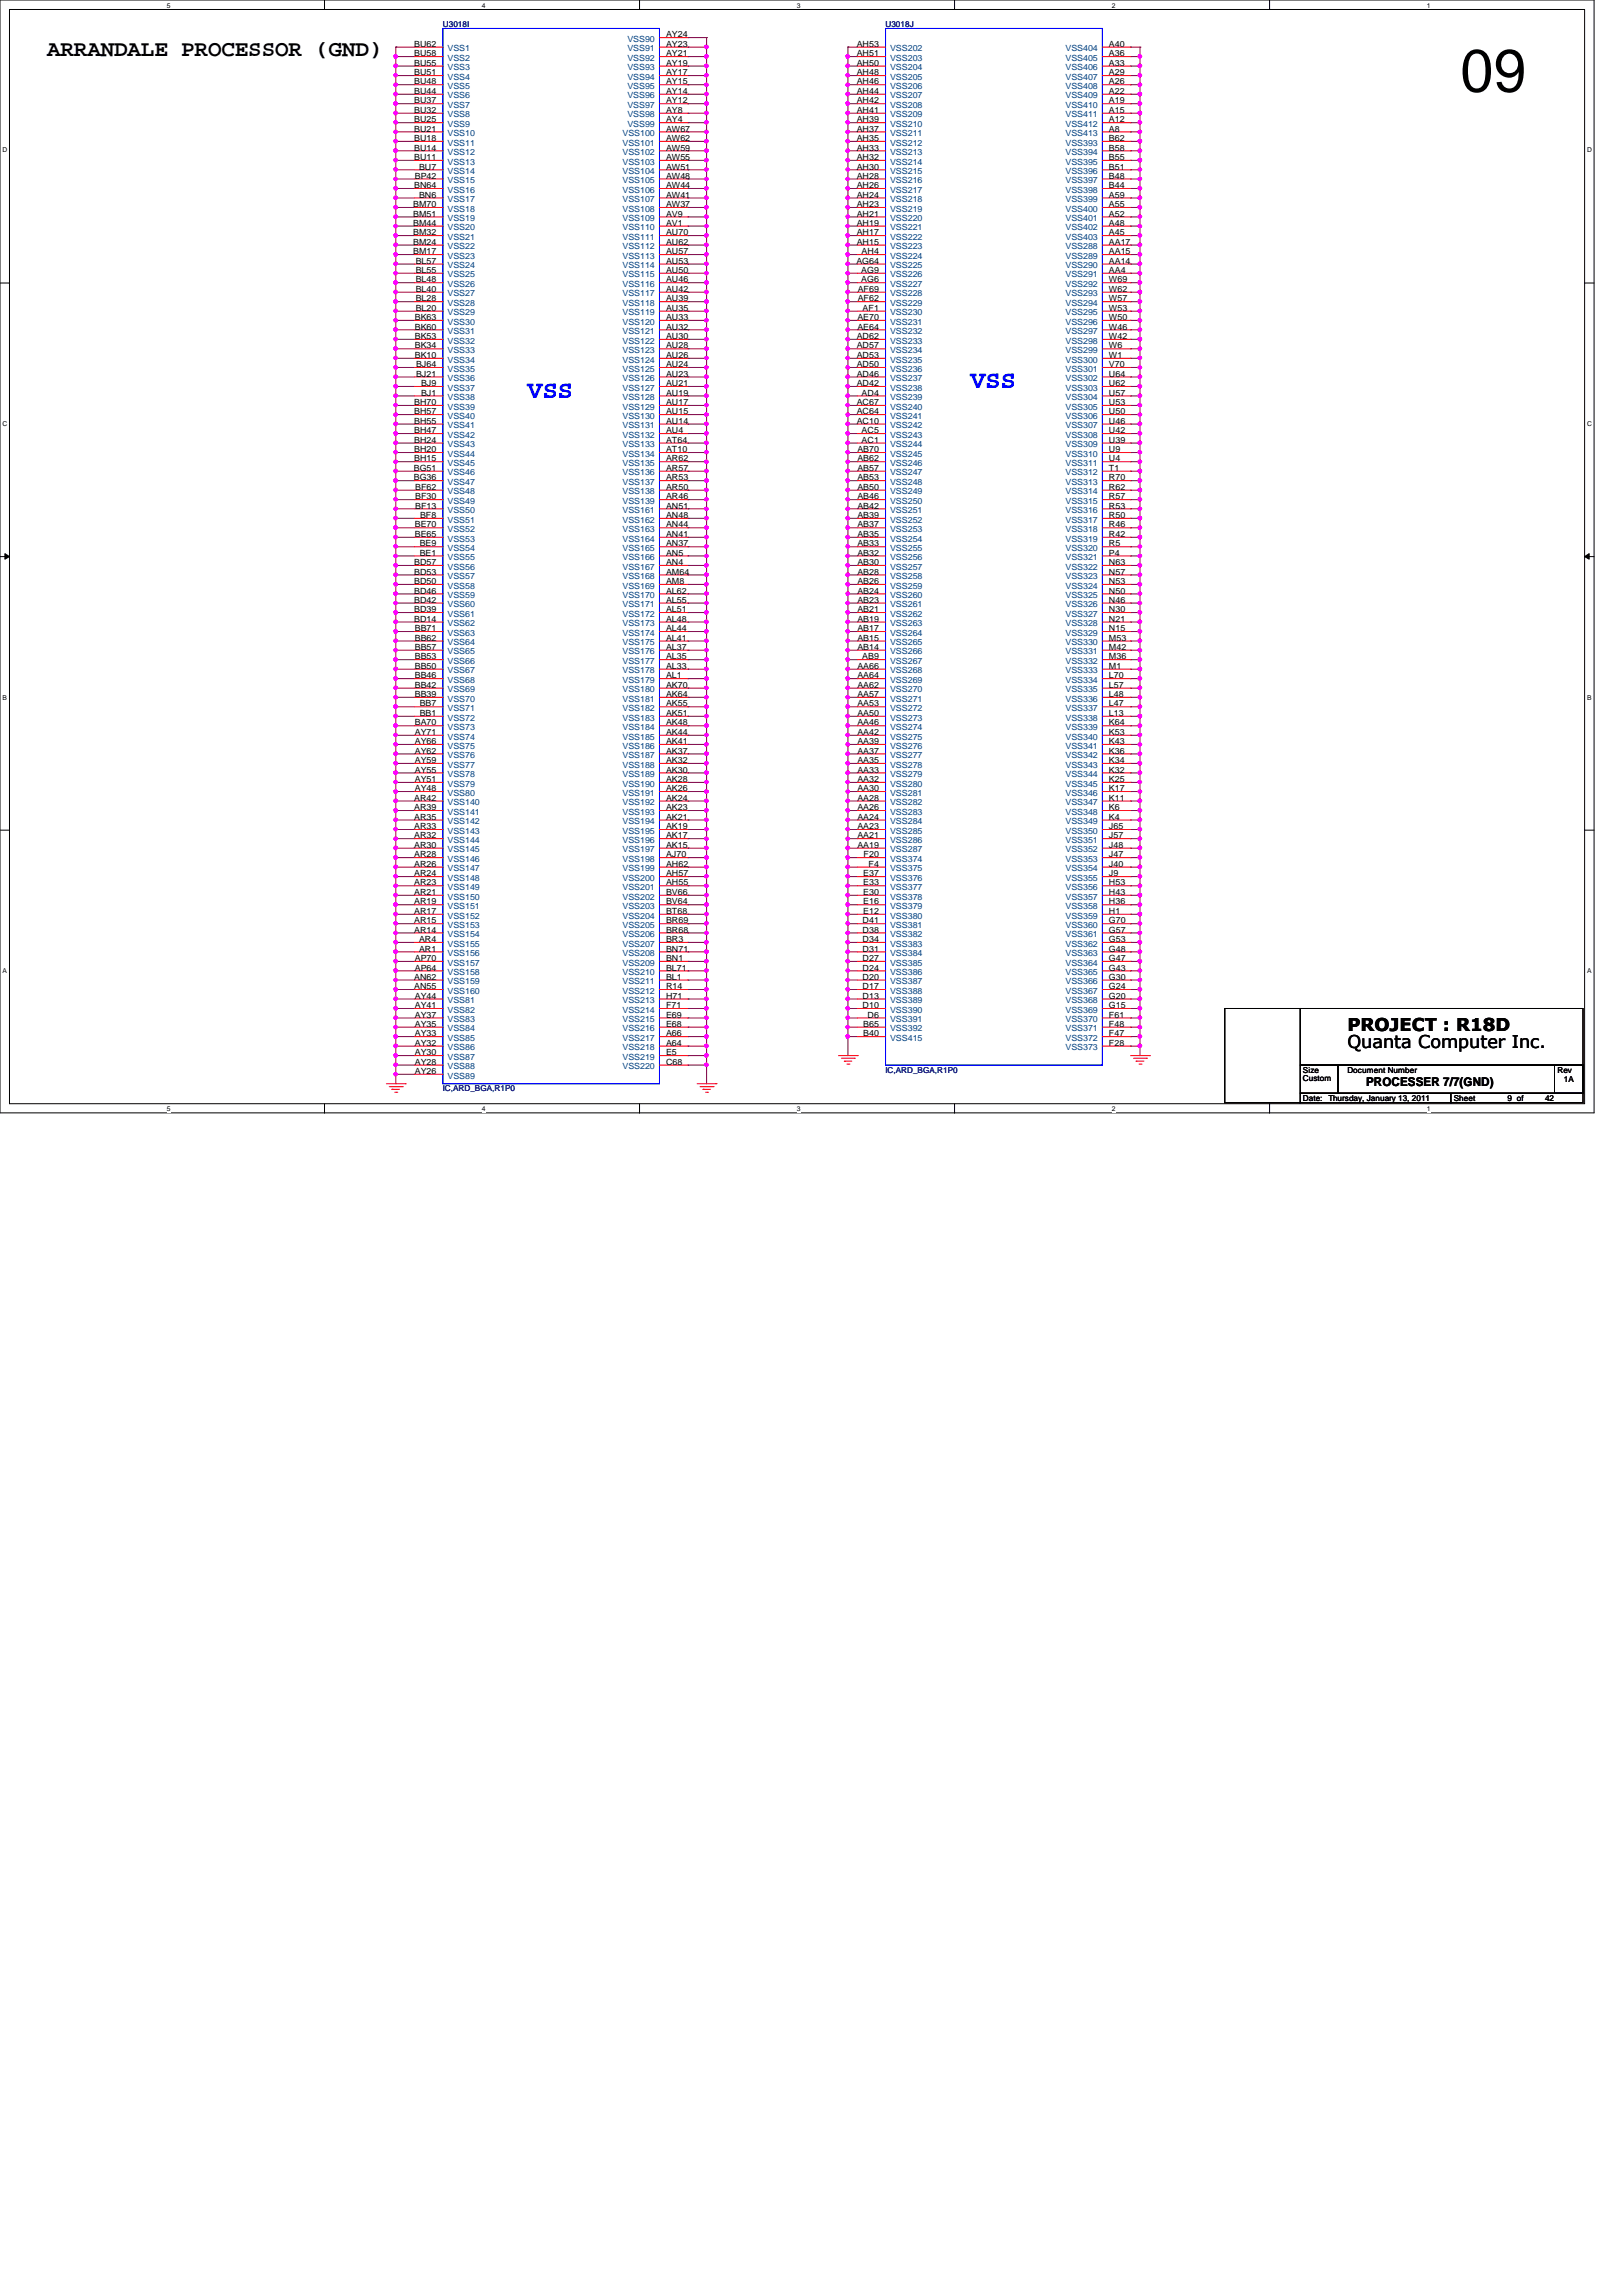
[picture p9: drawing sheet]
<svg xmlns="http://www.w3.org/2000/svg" width="210mm" height="297mm" viewBox="0 0 210 297" stroke-linecap="round" stroke-linejoin="round" font-family="sans-serif">
<defs><g id="words">
<text font-size="7.8" x="189" y="11.9">09</text>
<g font-size="3.3" fill="#00f">
<text x="68.3" y="51.5">VSS</text>
<text x="125.6" y="50.2">VSS</text>
</g>
<text font-size="2.9" x="6.1" y="7.3">ARRANDALE PROCESSOR (GND)</text>
<g font-size="2.3">
<text x="174.4" y="135.6">Quanta Computer Inc.</text>
<text x="174.4" y="133.4">PROJECT : R18D</text>
</g>
<text font-size="1.6" x="176.8" y="140.5">PROCESSER 7/7(GND)</text>
<g font-size="1.1" fill="#000080">
<text x="57.3" y="3.4">U3018I</text>
<text x="114.6" y="3.4">U3018J</text>
<text x="57.3" y="141.2">IC,ARD_BGA,R1P0</text>
<text x="114.6" y="138.8">IC,ARD_BGA,R1P0</text>
</g>
<g font-size="1.1" fill="#004080">
<text x="81.2" y="5.4">VSS90</text>
<text x="57.9" y="6.6">VSS1</text>
<text x="57.9" y="7.9">VSS2</text>
<text x="57.9" y="9.1">VSS3</text>
<text x="57.9" y="10.3">VSS4</text>
<text x="57.9" y="11.5">VSS5</text>
<text x="81.2" y="10.3">VSS94</text>
<text x="81.2" y="11.5">VSS95</text>
<text x="81.2" y="6.6">VSS91</text>
<text x="81.2" y="7.9">VSS92</text>
<text x="81.2" y="9.1">VSS93</text>
<text x="115.2" y="6.6">VSS202</text>
<text x="115.2" y="7.9">VSS203</text>
<text x="115.2" y="9.1">VSS204</text>
<text x="115.2" y="10.3">VSS205</text>
<text x="115.2" y="11.5">VSS206</text>
<text x="137.9" y="6.6">VSS404</text>
<text x="137.9" y="7.9">VSS405</text>
<text x="137.9" y="9.1">VSS406</text>
<text x="137.9" y="10.3">VSS407</text>
<text x="137.9" y="11.5">VSS408</text>
<text x="57.9" y="12.7">VSS6</text>
<text x="57.9" y="14">VSS7</text>
<text x="57.9" y="15.2">VSS8</text>
<text x="57.9" y="16.4">VSS9</text>
<text x="57.9" y="17.6">VSS10</text>
<text x="80.6" y="17.6">VSS100</text>
<text x="81.2" y="12.7">VSS96</text>
<text x="81.2" y="14">VSS97</text>
<text x="81.2" y="15.2">VSS98</text>
<text x="81.2" y="16.4">VSS99</text>
<text x="115.2" y="12.7">VSS207</text>
<text x="115.2" y="14">VSS208</text>
<text x="115.2" y="15.2">VSS209</text>
<text x="115.2" y="16.4">VSS210</text>
<text x="115.2" y="17.6">VSS211</text>
<text x="137.9" y="12.7">VSS409</text>
<text x="137.9" y="14">VSS410</text>
<text x="137.9" y="15.2">VSS411</text>
<text x="137.9" y="16.4">VSS412</text>
<text x="137.9" y="17.6">VSS413</text>
<text x="57.9" y="18.8">VSS11</text>
<text x="57.9" y="20.1">VSS12</text>
<text x="57.9" y="21.3">VSS13</text>
<text x="57.9" y="22.5">VSS14</text>
<text x="57.9" y="23.7">VSS15</text>
<text x="80.6" y="18.8">VSS101</text>
<text x="80.6" y="20.1">VSS102</text>
<text x="80.6" y="21.3">VSS103</text>
<text x="80.6" y="22.5">VSS104</text>
<text x="80.6" y="23.7">VSS105</text>
<text x="115.2" y="18.8">VSS212</text>
<text x="115.2" y="20.1">VSS213</text>
<text x="115.2" y="21.3">VSS214</text>
<text x="115.2" y="22.5">VSS215</text>
<text x="115.2" y="23.7">VSS216</text>
<text x="137.9" y="18.8">VSS393</text>
<text x="137.9" y="20.1">VSS394</text>
<text x="137.9" y="21.3">VSS395</text>
<text x="137.9" y="22.5">VSS396</text>
<text x="137.9" y="23.7">VSS397</text>
<text x="57.9" y="24.9">VSS16</text>
<text x="57.9" y="26.2">VSS17</text>
<text x="57.9" y="27.4">VSS18</text>
<text x="57.9" y="28.6">VSS19</text>
<text x="57.9" y="29.8">VSS20</text>
<text x="80.6" y="24.9">VSS106</text>
<text x="80.6" y="26.2">VSS107</text>
<text x="80.6" y="27.4">VSS108</text>
<text x="80.6" y="28.6">VSS109</text>
<text x="80.6" y="29.8">VSS110</text>
<text x="115.2" y="24.9">VSS217</text>
<text x="115.2" y="26.2">VSS218</text>
<text x="115.2" y="27.4">VSS219</text>
<text x="115.2" y="28.6">VSS220</text>
<text x="115.2" y="29.8">VSS221</text>
<text x="137.9" y="24.9">VSS398</text>
<text x="137.9" y="26.2">VSS399</text>
<text x="137.9" y="27.4">VSS400</text>
<text x="137.9" y="28.6">VSS401</text>
<text x="137.9" y="29.8">VSS402</text>
<text x="57.9" y="31">VSS21</text>
<text x="57.9" y="32.3">VSS22</text>
<text x="57.9" y="33.5">VSS23</text>
<text x="57.9" y="34.7">VSS24</text>
<text x="57.9" y="35.9">VSS25</text>
<text x="80.6" y="31">VSS111</text>
<text x="80.6" y="32.3">VSS112</text>
<text x="80.6" y="33.5">VSS113</text>
<text x="80.6" y="34.7">VSS114</text>
<text x="80.6" y="35.9">VSS115</text>
<text x="115.2" y="31">VSS222</text>
<text x="115.2" y="32.3">VSS223</text>
<text x="115.2" y="33.5">VSS224</text>
<text x="115.2" y="34.7">VSS225</text>
<text x="115.2" y="35.9">VSS226</text>
<text x="137.9" y="32.3">VSS288</text>
<text x="137.9" y="33.5">VSS289</text>
<text x="137.9" y="34.7">VSS290</text>
<text x="137.9" y="35.9">VSS291</text>
<text x="137.9" y="31">VSS403</text>
<text x="57.9" y="37.1">VSS26</text>
<text x="57.9" y="38.4">VSS27</text>
<text x="57.9" y="39.6">VSS28</text>
<text x="57.9" y="40.8">VSS29</text>
<text x="57.9" y="42">VSS30</text>
<text x="80.6" y="37.1">VSS116</text>
<text x="80.6" y="38.4">VSS117</text>
<text x="80.6" y="39.6">VSS118</text>
<text x="80.6" y="40.8">VSS119</text>
<text x="80.6" y="42">VSS120</text>
<text x="115.2" y="37.1">VSS227</text>
<text x="115.2" y="38.4">VSS228</text>
<text x="115.2" y="39.6">VSS229</text>
<text x="115.2" y="40.8">VSS230</text>
<text x="115.2" y="42">VSS231</text>
<text x="137.9" y="37.1">VSS292</text>
<text x="137.9" y="38.4">VSS293</text>
<text x="137.9" y="39.6">VSS294</text>
<text x="137.9" y="40.8">VSS295</text>
<text x="137.9" y="42">VSS296</text>
<text x="57.9" y="43.2">VSS31</text>
<text x="57.9" y="44.5">VSS32</text>
<text x="57.9" y="45.7">VSS33</text>
<text x="57.9" y="46.9">VSS34</text>
<text x="80.6" y="43.2">VSS121</text>
<text x="80.6" y="44.5">VSS122</text>
<text x="80.6" y="45.7">VSS123</text>
<text x="80.6" y="46.9">VSS124</text>
<text x="115.2" y="43.2">VSS232</text>
<text x="115.2" y="44.5">VSS233</text>
<text x="115.2" y="45.7">VSS234</text>
<text x="115.2" y="46.9">VSS235</text>
<text x="137.9" y="43.2">VSS297</text>
<text x="137.9" y="44.5">VSS298</text>
<text x="137.9" y="45.7">VSS299</text>
<text x="137.9" y="46.9">VSS300</text>
<text x="57.9" y="48.1">VSS35</text>
<text x="57.9" y="49.3">VSS36</text>
<text x="57.9" y="50.5">VSS37</text>
<text x="57.9" y="51.8">VSS38</text>
<text x="57.9" y="53">VSS39</text>
<text x="80.6" y="48.1">VSS125</text>
<text x="80.6" y="49.3">VSS126</text>
<text x="80.6" y="50.5">VSS127</text>
<text x="80.6" y="51.8">VSS128</text>
<text x="80.6" y="53">VSS129</text>
<text x="115.2" y="48.1">VSS236</text>
<text x="115.2" y="49.3">VSS237</text>
<text x="115.2" y="50.5">VSS238</text>
<text x="115.2" y="51.8">VSS239</text>
<text x="115.2" y="53">VSS240</text>
<text x="137.9" y="48.1">VSS301</text>
<text x="137.9" y="49.3">VSS302</text>
<text x="137.9" y="50.5">VSS303</text>
<text x="137.9" y="51.8">VSS304</text>
<text x="137.9" y="53">VSS305</text>
<text x="57.9" y="54.2">VSS40</text>
<text x="57.9" y="55.4">VSS41</text>
<text x="57.9" y="56.6">VSS42</text>
<text x="57.9" y="57.9">VSS43</text>
<text x="57.9" y="59.1">VSS44</text>
<text x="80.6" y="54.2">VSS130</text>
<text x="80.6" y="55.4">VSS131</text>
<text x="80.6" y="56.6">VSS132</text>
<text x="80.6" y="57.9">VSS133</text>
<text x="80.6" y="59.1">VSS134</text>
<text x="115.2" y="54.2">VSS241</text>
<text x="115.2" y="55.4">VSS242</text>
<text x="115.2" y="56.6">VSS243</text>
<text x="115.2" y="57.9">VSS244</text>
<text x="115.2" y="59.1">VSS245</text>
<text x="137.9" y="54.2">VSS306</text>
<text x="137.9" y="55.4">VSS307</text>
<text x="137.9" y="56.6">VSS308</text>
<text x="137.9" y="57.9">VSS309</text>
<text x="137.9" y="59.1">VSS310</text>
<text x="57.9" y="60.3">VSS45</text>
<text x="57.9" y="61.5">VSS46</text>
<text x="57.9" y="62.7">VSS47</text>
<text x="57.9" y="64">VSS48</text>
<text x="57.9" y="65.2">VSS49</text>
<text x="80.6" y="60.3">VSS135</text>
<text x="80.6" y="61.5">VSS136</text>
<text x="80.6" y="62.7">VSS137</text>
<text x="80.6" y="64">VSS138</text>
<text x="80.6" y="65.2">VSS139</text>
<text x="115.2" y="60.3">VSS246</text>
<text x="115.2" y="61.5">VSS247</text>
<text x="115.2" y="62.7">VSS248</text>
<text x="115.2" y="64">VSS249</text>
<text x="115.2" y="65.2">VSS250</text>
<text x="137.9" y="60.3">VSS311</text>
<text x="137.9" y="61.5">VSS312</text>
<text x="137.9" y="62.7">VSS313</text>
<text x="137.9" y="64">VSS314</text>
<text x="137.9" y="65.2">VSS315</text>
<text x="57.9" y="66.4">VSS50</text>
<text x="57.9" y="67.6">VSS51</text>
<text x="57.9" y="68.8">VSS52</text>
<text x="57.9" y="70.1">VSS53</text>
<text x="57.9" y="71.3">VSS54</text>
<text x="80.6" y="66.4">VSS161</text>
<text x="80.6" y="67.6">VSS162</text>
<text x="80.6" y="68.8">VSS163</text>
<text x="80.6" y="70.1">VSS164</text>
<text x="80.6" y="71.3">VSS165</text>
<text x="115.2" y="66.4">VSS251</text>
<text x="115.2" y="67.6">VSS252</text>
<text x="115.2" y="68.8">VSS253</text>
<text x="115.2" y="70.1">VSS254</text>
<text x="115.2" y="71.3">VSS255</text>
<text x="137.9" y="66.4">VSS316</text>
<text x="137.9" y="67.6">VSS317</text>
<text x="137.9" y="68.8">VSS318</text>
<text x="137.9" y="70.1">VSS319</text>
<text x="137.9" y="71.3">VSS320</text>
<text x="57.9" y="72.5">VSS55</text>
<text x="57.9" y="73.7">VSS56</text>
<text x="57.9" y="74.9">VSS57</text>
<text x="57.9" y="76.2">VSS58</text>
<text x="57.9" y="77.4">VSS59</text>
<text x="80.6" y="72.5">VSS166</text>
<text x="80.6" y="73.7">VSS167</text>
<text x="80.6" y="74.9">VSS168</text>
<text x="80.6" y="76.2">VSS169</text>
<text x="80.6" y="77.4">VSS170</text>
<text x="115.2" y="72.5">VSS256</text>
<text x="115.2" y="73.7">VSS257</text>
<text x="115.2" y="74.9">VSS258</text>
<text x="115.2" y="76.2">VSS259</text>
<text x="115.2" y="77.4">VSS260</text>
<text x="137.9" y="72.5">VSS321</text>
<text x="137.9" y="73.7">VSS322</text>
<text x="137.9" y="74.9">VSS323</text>
<text x="137.9" y="76.2">VSS324</text>
<text x="137.9" y="77.4">VSS325</text>
<text x="57.9" y="78.6">VSS60</text>
<text x="57.9" y="79.8">VSS61</text>
<text x="57.9" y="81">VSS62</text>
<text x="57.9" y="82.3">VSS63</text>
<text x="57.9" y="83.5">VSS64</text>
<text x="80.6" y="78.6">VSS171</text>
<text x="80.6" y="79.8">VSS172</text>
<text x="80.6" y="81">VSS173</text>
<text x="80.6" y="82.3">VSS174</text>
<text x="80.6" y="83.5">VSS175</text>
<text x="115.2" y="78.6">VSS261</text>
<text x="115.2" y="79.8">VSS262</text>
<text x="115.2" y="81">VSS263</text>
<text x="115.2" y="82.3">VSS264</text>
<text x="115.2" y="83.5">VSS265</text>
<text x="137.9" y="78.6">VSS326</text>
<text x="137.9" y="79.8">VSS327</text>
<text x="137.9" y="81">VSS328</text>
<text x="137.9" y="82.3">VSS329</text>
<text x="137.9" y="83.5">VSS330</text>
<text x="57.9" y="84.7">VSS65</text>
<text x="57.9" y="85.9">VSS66</text>
<text x="57.9" y="87.1">VSS67</text>
<text x="57.9" y="88.3">VSS68</text>
<text x="57.9" y="89.6">VSS69</text>
<text x="80.6" y="84.7">VSS176</text>
<text x="80.6" y="85.9">VSS177</text>
<text x="80.6" y="87.1">VSS178</text>
<text x="80.6" y="88.3">VSS179</text>
<text x="80.6" y="89.6">VSS180</text>
<text x="115.2" y="84.7">VSS266</text>
<text x="115.2" y="85.9">VSS267</text>
<text x="115.2" y="87.1">VSS268</text>
<text x="115.2" y="88.3">VSS269</text>
<text x="115.2" y="89.6">VSS270</text>
<text x="137.9" y="84.7">VSS331</text>
<text x="137.9" y="85.9">VSS332</text>
<text x="137.9" y="87.1">VSS333</text>
<text x="137.9" y="88.3">VSS334</text>
<text x="137.9" y="89.6">VSS335</text>
<text x="57.9" y="90.8">VSS70</text>
<text x="57.9" y="92">VSS71</text>
<text x="57.9" y="93.2">VSS72</text>
<text x="57.9" y="94.4">VSS73</text>
<text x="57.9" y="95.7">VSS74</text>
<text x="80.6" y="90.8">VSS181</text>
<text x="80.6" y="92">VSS182</text>
<text x="80.6" y="93.2">VSS183</text>
<text x="80.6" y="94.4">VSS184</text>
<text x="80.6" y="95.7">VSS185</text>
<text x="115.2" y="90.8">VSS271</text>
<text x="115.2" y="92">VSS272</text>
<text x="115.2" y="93.2">VSS273</text>
<text x="115.2" y="94.4">VSS274</text>
<text x="115.2" y="95.7">VSS275</text>
<text x="137.9" y="90.8">VSS336</text>
<text x="137.9" y="92">VSS337</text>
<text x="137.9" y="93.2">VSS338</text>
<text x="137.9" y="94.4">VSS339</text>
<text x="137.9" y="95.7">VSS340</text>
<text x="57.9" y="96.9">VSS75</text>
<text x="57.9" y="98.1">VSS76</text>
<text x="57.9" y="99.3">VSS77</text>
<text x="57.9" y="100.5">VSS78</text>
<text x="57.9" y="101.8">VSS79</text>
<text x="80.6" y="96.9">VSS186</text>
<text x="80.6" y="98.1">VSS187</text>
<text x="80.6" y="99.3">VSS188</text>
<text x="80.6" y="100.5">VSS189</text>
<text x="80.6" y="101.8">VSS190</text>
<text x="115.2" y="96.9">VSS276</text>
<text x="115.2" y="98.1">VSS277</text>
<text x="115.2" y="99.3">VSS278</text>
<text x="115.2" y="100.5">VSS279</text>
<text x="115.2" y="101.8">VSS280</text>
<text x="137.9" y="96.9">VSS341</text>
<text x="137.9" y="98.1">VSS342</text>
<text x="137.9" y="99.3">VSS343</text>
<text x="137.9" y="100.5">VSS344</text>
<text x="137.9" y="101.8">VSS345</text>
<text x="57.9" y="103">VSS80</text>
<text x="57.9" y="104.2">VSS140</text>
<text x="57.9" y="105.4">VSS141</text>
<text x="57.9" y="106.6">VSS142</text>
<text x="57.9" y="107.9">VSS143</text>
<text x="80.6" y="103">VSS191</text>
<text x="80.6" y="104.2">VSS192</text>
<text x="80.6" y="105.4">VSS193</text>
<text x="80.6" y="106.6">VSS194</text>
<text x="80.6" y="107.9">VSS195</text>
<text x="115.2" y="103">VSS281</text>
<text x="115.2" y="104.2">VSS282</text>
<text x="115.2" y="105.4">VSS283</text>
<text x="115.2" y="106.6">VSS284</text>
<text x="115.2" y="107.9">VSS285</text>
<text x="137.9" y="103">VSS346</text>
<text x="137.9" y="104.2">VSS347</text>
<text x="137.9" y="105.4">VSS348</text>
<text x="137.9" y="106.6">VSS349</text>
<text x="137.9" y="107.9">VSS350</text>
<text x="57.9" y="109.1">VSS144</text>
<text x="57.9" y="110.3">VSS145</text>
<text x="57.9" y="111.5">VSS146</text>
<text x="57.9" y="112.7">VSS147</text>
<text x="57.9" y="114">VSS148</text>
<text x="80.6" y="109.1">VSS196</text>
<text x="80.6" y="110.3">VSS197</text>
<text x="80.6" y="111.5">VSS198</text>
<text x="80.6" y="112.7">VSS199</text>
<text x="80.6" y="114">VSS200</text>
<text x="115.2" y="109.1">VSS286</text>
<text x="115.2" y="110.3">VSS287</text>
<text x="115.2" y="111.5">VSS374</text>
<text x="115.2" y="112.7">VSS375</text>
<text x="115.2" y="114">VSS376</text>
<text x="137.9" y="109.1">VSS351</text>
<text x="137.9" y="110.3">VSS352</text>
<text x="137.9" y="111.5">VSS353</text>
<text x="137.9" y="112.7">VSS354</text>
<text x="137.9" y="114">VSS355</text>
<text x="57.9" y="115.1">VSS149</text>
<text x="57.9" y="116.4">VSS150</text>
<text x="57.9" y="117.6">VSS151</text>
<text x="57.9" y="118.8">VSS152</text>
<text x="80.6" y="115.1">VSS201</text>
<text x="80.6" y="116.4">VSS202</text>
<text x="80.6" y="117.6">VSS203</text>
<text x="80.6" y="118.8">VSS204</text>
<text x="115.2" y="115.1">VSS377</text>
<text x="115.2" y="116.4">VSS378</text>
<text x="115.2" y="117.6">VSS379</text>
<text x="115.2" y="118.8">VSS380</text>
<text x="137.9" y="115.1">VSS356</text>
<text x="137.9" y="116.4">VSS357</text>
<text x="137.9" y="117.6">VSS358</text>
<text x="137.9" y="118.8">VSS359</text>
<text x="57.9" y="120.1">VSS153</text>
<text x="57.9" y="121.2">VSS154</text>
<text x="57.9" y="122.5">VSS155</text>
<text x="57.9" y="123.7">VSS156</text>
<text x="57.9" y="124.9">VSS157</text>
<text x="80.6" y="120.1">VSS205</text>
<text x="80.6" y="121.2">VSS206</text>
<text x="80.6" y="122.5">VSS207</text>
<text x="80.6" y="123.7">VSS208</text>
<text x="80.6" y="124.9">VSS209</text>
<text x="115.2" y="120.1">VSS381</text>
<text x="115.2" y="121.2">VSS382</text>
<text x="115.2" y="122.5">VSS383</text>
<text x="115.2" y="123.7">VSS384</text>
<text x="115.2" y="124.9">VSS385</text>
<text x="137.9" y="120.1">VSS360</text>
<text x="137.9" y="121.2">VSS361</text>
<text x="137.9" y="122.5">VSS362</text>
<text x="137.9" y="123.7">VSS363</text>
<text x="137.9" y="124.9">VSS364</text>
<text x="57.9" y="126.2">VSS158</text>
<text x="57.9" y="127.3">VSS159</text>
<text x="57.9" y="128.6">VSS160</text>
<text x="57.9" y="129.8">VSS81</text>
<text x="57.9" y="131">VSS82</text>
<text x="80.6" y="126.2">VSS210</text>
<text x="80.6" y="127.3">VSS211</text>
<text x="80.6" y="128.6">VSS212</text>
<text x="80.6" y="129.8">VSS213</text>
<text x="80.6" y="131">VSS214</text>
<text x="115.2" y="126.2">VSS386</text>
<text x="115.2" y="127.3">VSS387</text>
<text x="115.2" y="128.6">VSS388</text>
<text x="115.2" y="129.8">VSS389</text>
<text x="115.2" y="131">VSS390</text>
<text x="137.9" y="126.2">VSS365</text>
<text x="137.9" y="127.3">VSS366</text>
<text x="137.9" y="128.6">VSS367</text>
<text x="137.9" y="129.8">VSS368</text>
<text x="137.9" y="131">VSS369</text>
<text x="57.9" y="132.2">VSS83</text>
<text x="57.9" y="133.4">VSS84</text>
<text x="57.9" y="134.7">VSS85</text>
<text x="57.9" y="135.9">VSS86</text>
<text x="57.9" y="137.1">VSS87</text>
<text x="80.6" y="132.2">VSS215</text>
<text x="80.6" y="133.4">VSS216</text>
<text x="80.6" y="134.7">VSS217</text>
<text x="80.6" y="135.9">VSS218</text>
<text x="80.6" y="137.1">VSS219</text>
<text x="115.2" y="132.2">VSS391</text>
<text x="115.2" y="133.4">VSS392</text>
<text x="115.2" y="134.7">VSS415</text>
<text x="137.9" y="132.2">VSS370</text>
<text x="137.9" y="133.4">VSS371</text>
<text x="137.9" y="134.7">VSS372</text>
<text x="137.9" y="135.9">VSS373</text>
<text x="57.9" y="138.3">VSS88</text>
<text x="57.9" y="139.5">VSS89</text>
<text x="80.6" y="138.3">VSS220</text>
</g>
<g font-size="1.1">
<text x="86.2" y="4.8">AY24</text>
<text x="53.6" y="6.1">BU62</text>
<text x="53.6" y="7.3">BU58</text>
<text x="53.6" y="8.5">BU55</text>
<text x="53.6" y="9.7">BU51</text>
<text x="53.6" y="10.9">BU48</text>
<text x="86.2" y="9.7">AY17</text>
<text x="86.2" y="10.9">AY15</text>
<text x="86.2" y="6.1">AY23</text>
<text x="86.2" y="7.3">AY21</text>
<text x="86.2" y="8.5">AY19</text>
<text x="110.9" y="6.1">AH53</text>
<text x="110.9" y="7.3">AH51</text>
<text x="110.9" y="8.5">AH50</text>
<text x="110.9" y="9.7">AH48</text>
<text x="110.9" y="10.9">AH46</text>
<text x="143.5" y="6.1">A40</text>
<text x="143.5" y="7.3">A36</text>
<text x="143.5" y="8.5">A33</text>
<text x="143.5" y="9.7">A29</text>
<text x="143.5" y="10.9">A26</text>
<text x="53.6" y="12.1">BU44</text>
<text x="53.6" y="13.4">BU37</text>
<text x="53.6" y="14.6">BU32</text>
<text x="53.6" y="15.8">BU25</text>
<text x="53.6" y="17">BU21</text>
<text x="86.2" y="12.1">AY14</text>
<text x="86.2" y="13.4">AY12</text>
<text x="86.2" y="14.6">AY8</text>
<text x="86.2" y="15.8">AY4</text>
<text x="86.2" y="17">AW67</text>
<text x="110.9" y="12.1">AH44</text>
<text x="110.9" y="13.4">AH42</text>
<text x="110.9" y="14.6">AH41</text>
<text x="110.9" y="15.8">AH39</text>
<text x="110.9" y="17">AH37</text>
<text x="143.5" y="12.1">A22</text>
<text x="143.5" y="13.4">A19</text>
<text x="143.5" y="14.6">A15</text>
<text x="143.5" y="15.8">A12</text>
<text x="143.5" y="17">A8</text>
<text x="53.6" y="18.2">BU18</text>
<text x="53.6" y="19.5">BU14</text>
<text x="53.6" y="20.7">BU11</text>
<text x="53.7" y="23.1">BP42</text>
<text x="54.2" y="21.9">BU7</text>
<text x="86.2" y="18.2">AW62</text>
<text x="86.2" y="19.5">AW59</text>
<text x="86.2" y="20.7">AW55</text>
<text x="86.2" y="21.9">AW51</text>
<text x="86.2" y="23.1">AW48</text>
<text x="110.9" y="18.2">AH35</text>
<text x="110.9" y="19.5">AH33</text>
<text x="110.9" y="20.7">AH32</text>
<text x="110.9" y="21.9">AH30</text>
<text x="110.9" y="23.1">AH28</text>
<text x="143.5" y="18.2">B62</text>
<text x="143.5" y="19.5">B58</text>
<text x="143.5" y="20.7">B55</text>
<text x="143.5" y="21.9">B51</text>
<text x="143.5" y="23.1">B48</text>
<text x="53.5" y="26.8">BM70</text>
<text x="53.5" y="28">BM51</text>
<text x="53.5" y="29.2">BM44</text>
<text x="53.6" y="24.3">BN64</text>
<text x="54.2" y="25.6">BN6</text>
<text x="86.2" y="24.3">AW44</text>
<text x="86.2" y="25.6">AW41</text>
<text x="86.2" y="26.8">AW37</text>
<text x="86.2" y="28">AV9</text>
<text x="86.2" y="29.2">AV1</text>
<text x="110.9" y="24.3">AH26</text>
<text x="110.9" y="25.6">AH24</text>
<text x="110.9" y="26.8">AH23</text>
<text x="110.9" y="28">AH21</text>
<text x="110.9" y="29.2">AH19</text>
<text x="143.5" y="24.3">B44</text>
<text x="143.5" y="25.6">A59</text>
<text x="143.5" y="26.8">A55</text>
<text x="143.5" y="28">A52</text>
<text x="143.5" y="29.2">A48</text>
<text x="53.5" y="30.4">BM32</text>
<text x="53.5" y="31.7">BM24</text>
<text x="53.5" y="32.9">BM17</text>
<text x="53.8" y="34.1">BL57</text>
<text x="53.8" y="35.3">BL55</text>
<text x="86.2" y="30.4">AU70</text>
<text x="86.2" y="31.7">AU62</text>
<text x="86.2" y="32.9">AU57</text>
<text x="86.2" y="34.1">AU53</text>
<text x="86.2" y="35.3">AU50</text>
<text x="110.8" y="34.1">AG64</text>
<text x="110.9" y="30.4">AH17</text>
<text x="110.9" y="31.7">AH15</text>
<text x="111.5" y="35.3">AG9</text>
<text x="111.5" y="32.9">AH4</text>
<text x="143.5" y="31.7">AA17</text>
<text x="143.5" y="32.9">AA15</text>
<text x="143.5" y="34.1">AA14</text>
<text x="143.5" y="35.3">AA4</text>
<text x="143.5" y="30.4">A45</text>
<text x="53.7" y="41.4">BK63</text>
<text x="53.8" y="36.5">BL48</text>
<text x="53.8" y="37.8">BL40</text>
<text x="53.8" y="39">BL28</text>
<text x="53.8" y="40.2">BL20</text>
<text x="86.2" y="36.5">AU46</text>
<text x="86.2" y="37.8">AU42</text>
<text x="86.2" y="39">AU39</text>
<text x="86.2" y="40.2">AU35</text>
<text x="86.2" y="41.4">AU33</text>
<text x="111" y="41.4">AE70</text>
<text x="111" y="37.8">AF69</text>
<text x="111" y="39">AF62</text>
<text x="111.5" y="36.5">AG6</text>
<text x="111.6" y="40.2">AF1</text>
<text x="143.5" y="36.5">W69</text>
<text x="143.5" y="37.8">W62</text>
<text x="143.5" y="39">W57</text>
<text x="143.5" y="40.2">W53</text>
<text x="143.5" y="41.4">W50</text>
<text x="53.7" y="42.6">BK60</text>
<text x="53.7" y="43.9">BK53</text>
<text x="53.7" y="45.1">BK34</text>
<text x="53.7" y="46.3">BK10</text>
<text x="53.8" y="47.5">BJ64</text>
<text x="86.2" y="42.6">AU32</text>
<text x="86.2" y="43.9">AU30</text>
<text x="86.2" y="45.1">AU28</text>
<text x="86.2" y="46.3">AU26</text>
<text x="86.2" y="47.5">AU24</text>
<text x="110.9" y="43.9">AD62</text>
<text x="110.9" y="45.1">AD57</text>
<text x="110.9" y="46.3">AD53</text>
<text x="110.9" y="47.5">AD50</text>
<text x="111" y="42.6">AE64</text>
<text x="143.5" y="42.6">W46</text>
<text x="143.5" y="43.9">W42</text>
<text x="143.5" y="45.1">W6</text>
<text x="143.5" y="46.3">W1</text>
<text x="143.5" y="47.5">V70</text>
<text x="53.6" y="52.4">BH70</text>
<text x="53.6" y="53.6">BH57</text>
<text x="53.8" y="48.7">BJ21</text>
<text x="54.5" y="50">BJ9</text>
<text x="54.5" y="51.2">BJ1</text>
<text x="86.2" y="48.7">AU23</text>
<text x="86.2" y="50">AU21</text>
<text x="86.2" y="51.2">AU19</text>
<text x="86.2" y="52.4">AU17</text>
<text x="86.2" y="53.6">AU15</text>
<text x="110.9" y="48.7">AD46</text>
<text x="110.9" y="50">AD42</text>
<text x="110.9" y="52.4">AC67</text>
<text x="110.9" y="53.6">AC64</text>
<text x="111.5" y="51.2">AD4</text>
<text x="143.5" y="48.7">U64</text>
<text x="143.5" y="50">U62</text>
<text x="143.5" y="51.2">U57</text>
<text x="143.5" y="52.4">U53</text>
<text x="143.5" y="53.6">U50</text>
<text x="53.6" y="54.8">BH55</text>
<text x="53.6" y="56">BH47</text>
<text x="53.6" y="57.3">BH24</text>
<text x="53.6" y="58.5">BH20</text>
<text x="53.6" y="59.7">BH15</text>
<text x="86.2" y="54.8">AU14</text>
<text x="86.2" y="56">AU4</text>
<text x="86.2" y="57.3">AT64</text>
<text x="86.2" y="58.5">AT10</text>
<text x="86.2" y="59.7">AR62</text>
<text x="110.9" y="54.8">AC10</text>
<text x="111" y="58.5">AB70</text>
<text x="111" y="59.7">AB62</text>
<text x="111.5" y="56">AC5</text>
<text x="111.5" y="57.3">AC1</text>
<text x="143.5" y="54.8">U46</text>
<text x="143.5" y="56">U42</text>
<text x="143.5" y="57.3">U39</text>
<text x="143.5" y="58.5">U9</text>
<text x="143.5" y="59.7">U4</text>
<text x="53.6" y="60.9">BG51</text>
<text x="53.6" y="62.1">BG36</text>
<text x="53.7" y="63.4">BF62</text>
<text x="53.7" y="64.6">BF30</text>
<text x="53.7" y="65.8">BF13</text>
<text x="86.2" y="60.9">AR57</text>
<text x="86.2" y="62.1">AR53</text>
<text x="86.2" y="63.4">AR50</text>
<text x="86.2" y="64.6">AR46</text>
<text x="86.2" y="65.8">AN51</text>
<text x="111" y="60.9">AB57</text>
<text x="111" y="62.1">AB53</text>
<text x="111" y="63.4">AB50</text>
<text x="111" y="64.6">AB46</text>
<text x="111" y="65.8">AB42</text>
<text x="143.5" y="60.9">T1</text>
<text x="143.5" y="62.1">R70</text>
<text x="143.5" y="63.4">R62</text>
<text x="143.5" y="64.6">R57</text>
<text x="143.5" y="65.8">R53</text>
<text x="53.7" y="68.2">BE70</text>
<text x="53.7" y="69.5">BE65</text>
<text x="54.3" y="70.7">BE9</text>
<text x="54.3" y="71.9">BE1</text>
<text x="54.4" y="67">BF8</text>
<text x="86.2" y="67">AN48</text>
<text x="86.2" y="68.2">AN44</text>
<text x="86.2" y="69.5">AN41</text>
<text x="86.2" y="70.7">AN37</text>
<text x="86.2" y="71.9">AN5</text>
<text x="111" y="67">AB39</text>
<text x="111" y="68.2">AB37</text>
<text x="111" y="69.5">AB35</text>
<text x="111" y="70.7">AB33</text>
<text x="111" y="71.9">AB32</text>
<text x="143.5" y="67">R50</text>
<text x="143.5" y="68.2">R46</text>
<text x="143.5" y="69.5">R42</text>
<text x="143.5" y="70.7">R5</text>
<text x="143.5" y="71.9">P4</text>
<text x="53.6" y="73.1">BD57</text>
<text x="53.6" y="74.3">BD53</text>
<text x="53.6" y="75.6">BD50</text>
<text x="53.6" y="76.8">BD46</text>
<text x="53.6" y="78">BD42</text>
<text x="86.2" y="73.1">AN4</text>
<text x="86.2" y="74.3">AM64</text>
<text x="86.2" y="75.6">AM8</text>
<text x="86.2" y="76.8">AL62</text>
<text x="86.2" y="78">AL55</text>
<text x="111" y="73.1">AB30</text>
<text x="111" y="74.3">AB28</text>
<text x="111" y="75.6">AB26</text>
<text x="111" y="76.8">AB24</text>
<text x="111" y="78">AB23</text>
<text x="143.5" y="73.1">N63</text>
<text x="143.5" y="74.3">N57</text>
<text x="143.5" y="75.6">N53</text>
<text x="143.5" y="76.8">N50</text>
<text x="143.5" y="78">N46</text>
<text x="53.6" y="79.2">BD39</text>
<text x="53.6" y="80.4">BD14</text>
<text x="53.7" y="81.7">BB71</text>
<text x="53.7" y="82.9">BB62</text>
<text x="86.2" y="79.2">AL51</text>
<text x="86.2" y="80.4">AL48</text>
<text x="86.2" y="81.7">AL44</text>
<text x="86.2" y="82.9">AL41</text>
<text x="111" y="79.2">AB21</text>
<text x="111" y="80.4">AB19</text>
<text x="111" y="81.7">AB17</text>
<text x="111" y="82.9">AB15</text>
<text x="143.5" y="79.2">N30</text>
<text x="143.5" y="80.4">N21</text>
<text x="143.5" y="81.7">N15</text>
<text x="143.5" y="82.9">M53</text>
<text x="53.7" y="84.1">BB57</text>
<text x="53.7" y="85.3">BB53</text>
<text x="53.7" y="86.5">BB50</text>
<text x="53.7" y="87.8">BB46</text>
<text x="53.7" y="89">BB42</text>
<text x="86.2" y="84.1">AL37</text>
<text x="86.2" y="85.3">AL35</text>
<text x="86.2" y="86.5">AL33</text>
<text x="86.2" y="87.8">AL1</text>
<text x="86.2" y="89">AK70</text>
<text x="111" y="84.1">AB14</text>
<text x="111" y="86.5">AA66</text>
<text x="111" y="87.8">AA64</text>
<text x="111" y="89">AA62</text>
<text x="111.6" y="85.3">AB9</text>
<text x="143.5" y="84.1">M42</text>
<text x="143.5" y="85.3">M36</text>
<text x="143.5" y="86.5">M1</text>
<text x="143.5" y="87.8">L70</text>
<text x="143.5" y="89">L57</text>
<text x="53.7" y="90.2">BB39</text>
<text x="53.7" y="93.9">BA70</text>
<text x="53.7" y="95.1">AY71</text>
<text x="54.3" y="91.4">BB7</text>
<text x="54.3" y="92.6">BB1</text>
<text x="86.2" y="90.2">AK64</text>
<text x="86.2" y="91.4">AK55</text>
<text x="86.2" y="92.6">AK51</text>
<text x="86.2" y="93.9">AK48</text>
<text x="86.2" y="95.1">AK44</text>
<text x="111" y="90.2">AA57</text>
<text x="111" y="91.4">AA53</text>
<text x="111" y="92.6">AA50</text>
<text x="111" y="93.9">AA46</text>
<text x="111" y="95.1">AA42</text>
<text x="143.5" y="90.2">L48</text>
<text x="143.5" y="91.4">L47</text>
<text x="143.5" y="92.6">L13</text>
<text x="143.5" y="93.9">K64</text>
<text x="143.5" y="95.1">K53</text>
<text x="53.7" y="96.3">AY66</text>
<text x="53.7" y="97.5">AY62</text>
<text x="53.7" y="98.7">AY59</text>
<text x="53.7" y="99.9">AY55</text>
<text x="53.7" y="101.2">AY51</text>
<text x="86.2" y="96.3">AK41</text>
<text x="86.2" y="97.5">AK37</text>
<text x="86.2" y="98.7">AK32</text>
<text x="86.2" y="99.9">AK30</text>
<text x="86.2" y="101.2">AK28</text>
<text x="111" y="96.3">AA39</text>
<text x="111" y="97.5">AA37</text>
<text x="111" y="98.7">AA35</text>
<text x="111" y="99.9">AA33</text>
<text x="111" y="101.2">AA32</text>
<text x="143.5" y="96.3">K43</text>
<text x="143.5" y="97.5">K36</text>
<text x="143.5" y="98.7">K34</text>
<text x="143.5" y="99.9">K32</text>
<text x="143.5" y="101.2">K25</text>
<text x="53.6" y="103.6">AR42</text>
<text x="53.6" y="104.8">AR39</text>
<text x="53.6" y="106">AR35</text>
<text x="53.6" y="107.3">AR33</text>
<text x="53.7" y="102.4">AY48</text>
<text x="86.2" y="102.4">AK26</text>
<text x="86.2" y="103.6">AK24</text>
<text x="86.2" y="104.8">AK23</text>
<text x="86.2" y="106">AK21</text>
<text x="86.2" y="107.3">AK19</text>
<text x="111" y="102.4">AA30</text>
<text x="111" y="103.6">AA28</text>
<text x="111" y="104.8">AA26</text>
<text x="111" y="106">AA24</text>
<text x="111" y="107.3">AA23</text>
<text x="143.5" y="102.4">K17</text>
<text x="143.5" y="103.6">K11</text>
<text x="143.5" y="104.8">K6</text>
<text x="143.5" y="106">K4</text>
<text x="143.5" y="107.3">J65</text>
<text x="53.6" y="108.5">AR32</text>
<text x="53.6" y="109.7">AR30</text>
<text x="53.6" y="110.9">AR28</text>
<text x="53.6" y="112.1">AR26</text>
<text x="53.6" y="113.4">AR24</text>
<text x="86.2" y="108.5">AK17</text>
<text x="86.2" y="109.7">AK15</text>
<text x="86.2" y="110.9">AJ70</text>
<text x="86.2" y="112.1">AH62</text>
<text x="86.2" y="113.4">AH57</text>
<text x="111" y="108.5">AA21</text>
<text x="111" y="109.7">AA19</text>
<text x="111.7" y="113.4">E37</text>
<text x="111.8" y="110.9">F20</text>
<text x="112.4" y="112.1">F4</text>
<text x="143.5" y="108.5">J57</text>
<text x="143.5" y="109.7">J48</text>
<text x="143.5" y="110.9">J47</text>
<text x="143.5" y="112.1">J40</text>
<text x="143.5" y="113.4">J9</text>
<text x="53.6" y="114.6">AR23</text>
<text x="53.6" y="115.8">AR21</text>
<text x="53.6" y="117">AR19</text>
<text x="53.6" y="118.2">AR17</text>
<text x="53.6" y="119.5">AR15</text>
<text x="86.2" y="114.6">AH55</text>
<text x="86.2" y="115.8">BV66</text>
<text x="86.2" y="117">BV64</text>
<text x="86.2" y="118.2">BT68</text>
<text x="86.2" y="119.5">BR69</text>
<text x="111.6" y="119.5">D41</text>
<text x="111.7" y="114.6">E33</text>
<text x="111.7" y="115.8">E30</text>
<text x="111.7" y="117">E16</text>
<text x="111.7" y="118.2">E12</text>
<text x="143.5" y="114.6">H53</text>
<text x="143.5" y="115.8">H43</text>
<text x="143.5" y="117">H36</text>
<text x="143.5" y="118.2">H1</text>
<text x="143.5" y="119.5">G70</text>
<text x="53.6" y="120.7">AR14</text>
<text x="53.7" y="124.3">AP70</text>
<text x="53.7" y="125.6">AP64</text>
<text x="54.2" y="121.9">AR4</text>
<text x="54.2" y="123.1">AR1</text>
<text x="86.2" y="120.7">BR68</text>
<text x="86.2" y="121.9">BR3</text>
<text x="86.2" y="123.1">BN71</text>
<text x="86.2" y="124.3">BN1</text>
<text x="86.2" y="125.6">BL71</text>
<text x="111.6" y="120.7">D38</text>
<text x="111.6" y="121.9">D34</text>
<text x="111.6" y="123.1">D31</text>
<text x="111.6" y="124.3">D27</text>
<text x="111.6" y="125.6">D24</text>
<text x="143.5" y="120.7">G57</text>
<text x="143.5" y="121.9">G53</text>
<text x="143.5" y="123.1">G48</text>
<text x="143.5" y="124.3">G47</text>
<text x="143.5" y="125.6">G43</text>
<text x="53.6" y="126.7">AN62</text>
<text x="53.6" y="128">AN55</text>
<text x="53.7" y="129.2">AY44</text>
<text x="53.7" y="130.4">AY41</text>
<text x="53.7" y="131.7">AY37</text>
<text x="86.2" y="126.7">BL1</text>
<text x="86.2" y="128">R14</text>
<text x="86.2" y="129.2">H71</text>
<text x="86.2" y="130.4">F71</text>
<text x="86.2" y="131.7">E69</text>
<text x="111.6" y="126.7">D20</text>
<text x="111.6" y="128">D17</text>
<text x="111.6" y="129.2">D13</text>
<text x="111.6" y="130.4">D10</text>
<text x="112.3" y="131.7">D6</text>
<text x="143.5" y="126.7">G30</text>
<text x="143.5" y="128">G24</text>
<text x="143.5" y="129.2">G20</text>
<text x="143.5" y="130.4">G15</text>
<text x="143.5" y="131.7">F61</text>
<text x="53.7" y="132.8">AY35</text>
<text x="53.7" y="134.1">AY33</text>
<text x="53.7" y="135.3">AY32</text>
<text x="53.7" y="136.5">AY30</text>
<text x="53.7" y="137.8">AY28</text>
<text x="86.2" y="132.8">E68</text>
<text x="86.2" y="134.1">A66</text>
<text x="86.2" y="135.3">A64</text>
<text x="86.2" y="136.5">E5</text>
<text x="86.2" y="137.8">C68</text>
<text x="111.7" y="132.8">B65</text>
<text x="111.7" y="134.1">B40</text>
<text x="143.5" y="132.8">F48</text>
<text x="143.5" y="134.1">F47</text>
<text x="143.5" y="135.3">F28</text>
<text x="53.7" y="138.9">AY26</text>
<text x="168.6" y="138.8">Size</text>
<text x="168.6" y="142.4">Date:</text>
<text x="168.6" y="139.9">Custom</text>
<text x="171.9" y="142.4">Thursday, January 13, 2011</text>
<text x="174.4" y="138.8">Document Number</text>
<text x="188.1" y="142.4">Sheet</text>
<text x="195.1" y="142.4">9 of</text>
<text x="199.9" y="142.4">42</text>
<text x="201.5" y="138.8">Rev</text>
<text x="202.4" y="140">1A</text>
</g>
<g font-size=".9">
<text x="21.6" y="1">5</text>
<text x="62.4" y="1">4</text>
<text x="103.1" y="1">3</text>
<text x="143.9" y="1">2</text>
<text x="184.7" y="1">1</text>
<text x=".3" y="19.7">D</text>
<text x="205.4" y="19.7">D</text>
<text x=".3" y="55.1">C</text>
<text x="205.4" y="55.1">C</text>
<text x=".3" y="90.5">B</text>
<text x="205.4" y="90.5">B</text>
<text x=".3" y="125.9">A</text>
<text x="205.4" y="125.9">A</text>
<text x="21.6" y="143.8">5</text>
<text x="62.4" y="143.8">4</text>
<text x="103.1" y="143.8">3</text>
<text x="143.9" y="143.8">2</text>
<text x="184.7" y="143.8">1</text>
</g>
</g></defs>
<path d="M0 0h206.3v144h-206.3zM1.2 1.2h203.9v141.6h-203.9z" fill="none" stroke="#000" stroke-width=".13"/>
<g fill="#fff">
<path d="M21.6 .2h.5v.9h-.5z"/>
<path d="M21.6 143h.5v.9h-.5z"/>
</g>
<path d="M42 0v1.2M42 142.8v1.2" fill="none" stroke="#000" stroke-width=".13"/>
<g fill="#fff">
<path d="M62.4 .2h.4v.9h-.4z"/>
<path d="M62.4 143h.4v.9h-.4z"/>
</g>
<path d="M82.8 0v1.2M82.8 142.8v1.2" fill="none" stroke="#000" stroke-width=".13"/>
<g fill="#fff">
<path d="M103.1 .2h.5v.9h-.5z"/>
<path d="M103.1 143h.5v.9h-.5z"/>
</g>
<path d="M123.5 0v1.2M123.5 142.8v1.2" fill="none" stroke="#000" stroke-width=".13"/>
<g fill="#fff">
<path d="M143.9 .2h.5v.9h-.5z"/>
<path d="M143.9 143h.5v.9h-.5z"/>
</g>
<path d="M164.3 0v1.2M164.3 142.8v1.2" fill="none" stroke="#000" stroke-width=".13"/>
<g fill="#fff">
<path d="M184.7 .2h.4v.9h-.4z"/>
<path d="M184.7 143h.4v.9h-.4z"/>
<path d="M.3 18.9h.6v1h-.6z"/>
<path d="M205.4 18.9h.6v1h-.6z"/>
<path d="M.3 54.3h.6v1h-.6z"/>
<path d="M205.4 54.3h.6v1h-.6z"/>
</g>
<path d="M0 36.6h1.2M205.1 36.6h1.2" fill="none" stroke="#000" stroke-width=".13"/>
<g fill="#fff">
<path d="M.3 89.7h.6v1h-.6z"/>
<path d="M205.4 89.7h.6v1h-.6z"/>
</g>
<path d="M0 72h1.2M.6 71.6l.6 .4-.6 .3zM205.1 72l.6-.4v.7zM205.1 72h1.2" fill="none" stroke="#000" stroke-width=".13"/>
<path d="M.6 71.6l.6 .4-.6 .3zM205.1 72l.6-.4v.7z" fill="#000"/>
<g fill="#fff">
<path d="M.3 125.1h.6v1h-.6z"/>
<path d="M205.4 125.1h.6v1h-.6z"/>
</g>
<path d="M0 107.4h1.2M205.1 107.4h1.2" fill="none" stroke="#000" stroke-width=".13"/>
<path d="M146.3 6.1h.1M146.3 7.3h.1M146.3 6.1h1.2M146.3 7.3h1.2" fill="none" stroke="#800040" stroke-width=".13"/>
<path d="M147.3 7.1h.4v.2v.2h-.2h-.2z" fill-rule="evenodd" fill="#f0f"/>
<path d="M147.3 7.1h.4v.2v.2h-.2h-.2z" fill="none" stroke="#f0f" stroke-width=".13"/>
<path d="M146.3 8.6h.1M146.3 8.6h1.2" fill="none" stroke="#800040" stroke-width=".13"/>
<path d="M147.3 8.4h.4v.1v.2l-.2 .1-.2-.1z" fill-rule="evenodd" fill="#f0f"/>
<path d="M147.3 8.4h.4v.1v.2l-.2 .1-.2-.1z" fill="none" stroke="#f0f" stroke-width=".13"/>
<path d="M146.3 9.8h.1M146.3 11h.1M146.3 12.2h.1M146.3 9.8h1.2M146.3 11h1.2M146.3 12.2h1.2" fill="none" stroke="#800040" stroke-width=".13"/>
<path d="M147.3 12h.4v.1v.2l-.2 .1-.2-.1z" fill-rule="evenodd" fill="#f0f"/>
<path d="M147.3 12h.4v.1v.2l-.2 .1-.2-.1z" fill="none" stroke="#f0f" stroke-width=".13"/>
<path d="M146.3 13.4h.1M146.3 13.4h1.2" fill="none" stroke="#800040" stroke-width=".13"/>
<path d="M147.3 13.2h.4v.2v.2h-.2h-.2z" fill-rule="evenodd" fill="#f0f"/>
<path d="M147.3 13.2h.4v.2v.2h-.2h-.2z" fill="none" stroke="#f0f" stroke-width=".13"/>
<path d="M146.3 14.6h.1M146.3 14.6h1.2" fill="none" stroke="#800040" stroke-width=".13"/>
<path d="M147.3 14.5h.4v.1v.2l-.2 .1-.2-.1z" fill-rule="evenodd" fill="#f0f"/>
<path d="M147.3 14.5h.4v.1v.2l-.2 .1-.2-.1z" fill="none" stroke="#f0f" stroke-width=".13"/>
<path d="M146.3 15.9h.1M146.3 15.9h1.2" fill="none" stroke="#800040" stroke-width=".13"/>
<path d="M147.3 15.7h.4v.1v.2h-.2h-.2z" fill-rule="evenodd" fill="#f0f"/>
<path d="M147.3 15.7h.4v.1v.2h-.2h-.2z" fill="none" stroke="#f0f" stroke-width=".13"/>
<path d="M146.3 17.1h.1M146.3 17.1h1.2" fill="none" stroke="#800040" stroke-width=".13"/>
<path d="M147.3 16.9h.4v.2v.1l-.2 .1-.2-.1z" fill-rule="evenodd" fill="#f0f"/>
<path d="M147.3 16.9h.4v.2v.1l-.2 .1-.2-.1z" fill="none" stroke="#f0f" stroke-width=".13"/>
<path d="M146.3 18.3h.1M146.3 18.3h1.2" fill="none" stroke="#800040" stroke-width=".13"/>
<path d="M147.3 18.1h.4v.1v.2l-.2 .1-.2-.1z" fill-rule="evenodd" fill="#f0f"/>
<path d="M147.3 18.1h.4v.1v.2l-.2 .1-.2-.1z" fill="none" stroke="#f0f" stroke-width=".13"/>
<path d="M146.3 19.5h.1M146.3 19.5h1.2" fill="none" stroke="#800040" stroke-width=".13"/>
<path d="M147.3 19.3h.4v.2v.1l-.2 .1-.2-.1z" fill-rule="evenodd" fill="#f0f"/>
<path d="M147.3 19.3h.4v.2v.1l-.2 .1-.2-.1z" fill="none" stroke="#f0f" stroke-width=".13"/>
<path d="M146.3 20.7h.1M146.3 22h.1M146.3 23.2h.1M146.3 24.4h.1M146.3 20.7h1.2M146.3 22h1.2M146.3 23.2h1.2M146.3 24.4h1.2" fill="none" stroke="#800040" stroke-width=".13"/>
<path d="M147.3 24.2h.4v.1v.2l-.2 .1-.2-.1z" fill-rule="evenodd" fill="#f0f"/>
<path d="M147.3 24.2h.4v.1v.2l-.2 .1-.2-.1z" fill="none" stroke="#f0f" stroke-width=".13"/>
<path d="M146.3 25.6h.1M146.3 25.6h1.2" fill="none" stroke="#800040" stroke-width=".13"/>
<path d="M147.3 25.4h.4v.2v.1l-.2 .1-.2-.1z" fill-rule="evenodd" fill="#f0f"/>
<path d="M147.3 25.4h.4v.2v.1l-.2 .1-.2-.1z" fill="none" stroke="#f0f" stroke-width=".13"/>
<path d="M146.3 26.8h.1M146.3 26.8h1.2" fill="none" stroke="#800040" stroke-width=".13"/>
<path d="M147.3 26.6h.4v.2v.2l-.2 .1-.2-.1z" fill-rule="evenodd" fill="#f0f"/>
<path d="M147.3 26.6h.4v.2v.2l-.2 .1-.2-.1z" fill="none" stroke="#f0f" stroke-width=".13"/>
<path d="M146.3 28.1h.1M146.3 28.1h1.2" fill="none" stroke="#800040" stroke-width=".13"/>
<path d="M147.3 27.9h.4v.1v.2h-.2h-.2z" fill-rule="evenodd" fill="#f0f"/>
<path d="M147.3 27.9h.4v.1v.2h-.2h-.2z" fill="none" stroke="#f0f" stroke-width=".13"/>
<path d="M146.3 29.3h.1M146.3 29.3h1.2" fill="none" stroke="#800040" stroke-width=".13"/>
<path d="M147.3 29.1h.4v.2v.1l-.2 .1-.2-.1z" fill-rule="evenodd" fill="#f0f"/>
<path d="M147.3 29.1h.4v.2v.1l-.2 .1-.2-.1z" fill="none" stroke="#f0f" stroke-width=".13"/>
<path d="M146.3 30.5h.1M146.3 30.5h1.2" fill="none" stroke="#800040" stroke-width=".13"/>
<path d="M147.3 30.3h.4v.1v.2l-.2 .1-.2-.1z" fill-rule="evenodd" fill="#f0f"/>
<path d="M147.3 30.3h.4v.1v.2l-.2 .1-.2-.1z" fill="none" stroke="#f0f" stroke-width=".13"/>
<path d="M146.3 31.7h.1M146.3 31.7h1.2" fill="none" stroke="#800040" stroke-width=".13"/>
<path d="M147.3 31.5h.4v.2v.1l-.2 .1-.2-.1z" fill-rule="evenodd" fill="#f0f"/>
<path d="M147.3 31.5h.4v.2v.1l-.2 .1-.2-.1z" fill="none" stroke="#f0f" stroke-width=".13"/>
<path d="M146.3 32.9h.1M146.3 34.2h.1M146.3 35.3h.1M146.3 32.9h1.2M146.3 34.2h1.2M146.3 35.3h1.2" fill="none" stroke="#800040" stroke-width=".13"/>
<path d="M147.3 35.2h.4v.1v.2l-.2 .1-.2-.1z" fill-rule="evenodd" fill="#f0f"/>
<path d="M147.3 35.2h.4v.1v.2l-.2 .1-.2-.1z" fill="none" stroke="#f0f" stroke-width=".13"/>
<path d="M146.3 36.6h.1M146.3 37.8h.1M146.3 36.6h1.2M146.3 37.8h1.2" fill="none" stroke="#800040" stroke-width=".13"/>
<path d="M147.3 37.6h.4v.2v.1l-.2 .1-.2-.1z" fill-rule="evenodd" fill="#f0f"/>
<path d="M147.3 37.6h.4v.2v.1l-.2 .1-.2-.1z" fill="none" stroke="#f0f" stroke-width=".13"/>
<path d="M146.3 39h.1M146.3 39h1.2M146.3 40.3h.1M146.3 40.3h1.2" fill="none" stroke="#800040" stroke-width=".13"/>
<path d="M147.3 40.1h.4v.1v.2h-.2h-.2z" fill-rule="evenodd" fill="#f0f"/>
<path d="M147.3 40.1h.4v.1v.2h-.2h-.2z" fill="none" stroke="#f0f" stroke-width=".13"/>
<path d="M146.3 41.4h.1M146.3 41.4h1.2" fill="none" stroke="#800040" stroke-width=".13"/>
<path d="M147.3 41.3h.4v.1v.2l-.2 .1-.2-.1z" fill-rule="evenodd" fill="#f0f"/>
<path d="M147.3 41.3h.4v.1v.2l-.2 .1-.2-.1z" fill="none" stroke="#f0f" stroke-width=".13"/>
<path d="M146.3 42.7h.1M146.3 43.9h.1M146.3 45.1h.1M146.3 46.4h.1M146.3 47.5h.1M146.3 48.8h.1M146.3 42.7h1.2M146.3 43.9h1.2M146.3 45.1h1.2M146.3 46.4h1.2M146.3 47.5h1.2M146.3 48.8h1.2" fill="none" stroke="#800040" stroke-width=".13"/>
<path d="M147.3 48.6h.4v.1v.2l-.2 .1-.2-.1z" fill-rule="evenodd" fill="#f0f"/>
<path d="M147.3 48.6h.4v.1v.2l-.2 .1-.2-.1z" fill="none" stroke="#f0f" stroke-width=".13"/>
<path d="M146.3 50h.1M146.3 50h1.2" fill="none" stroke="#800040" stroke-width=".13"/>
<path d="M147.3 49.8h.4v.2v.1l-.2 .1-.2-.1z" fill-rule="evenodd" fill="#f0f"/>
<path d="M147.3 49.8h.4v.2v.1l-.2 .1-.2-.1z" fill="none" stroke="#f0f" stroke-width=".13"/>
<path d="M146.3 51.2h.1M146.3 51.2h1.2" fill="none" stroke="#800040" stroke-width=".13"/>
<path d="M147.3 51h.4v.2v.2h-.2h-.2z" fill-rule="evenodd" fill="#f0f"/>
<path d="M147.3 51h.4v.2v.2h-.2h-.2z" fill="none" stroke="#f0f" stroke-width=".13"/>
<path d="M146.3 52.5h.1M146.3 52.5h1.2" fill="none" stroke="#800040" stroke-width=".13"/>
<path d="M147.3 52.3h.4v.1v.1l-.2 .1-.2-.1z" fill-rule="evenodd" fill="#f0f"/>
<path d="M147.3 52.3h.4v.1v.1l-.2 .1-.2-.1z" fill="none" stroke="#f0f" stroke-width=".13"/>
<g fill="none" stroke="#800040" stroke-width=".13">
<path d="M146.3 53.6h.1M146.3 54.9h.1M146.3 56.1h.1M146.3 57.3h.1M146.3 58.5h.1M146.3 59.7h.1M146.3 53.6h1.2M146.3 54.9h1.2M146.3 56.1h1.2M146.3 57.3h1.2M146.3 58.5h1.2M146.3 59.7h1.2"/>
<path d="M146.3 61h.1M146.3 61h1.2"/>
</g>
<path d="M147.3 60.8h.4v.1v.2l-.2 .1-.2-.1z" fill-rule="evenodd" fill="#f0f"/>
<path d="M147.3 60.8h.4v.1v.2l-.2 .1-.2-.1z" fill="none" stroke="#f0f" stroke-width=".13"/>
<path d="M146.3 62.2h.1M146.3 62.2h1.2" fill="none" stroke="#800040" stroke-width=".13"/>
<path d="M147.3 62h.4v.1v.2l-.2 .1-.2-.1z" fill-rule="evenodd" fill="#f0f"/>
<path d="M147.3 62h.4v.1v.2l-.2 .1-.2-.1z" fill="none" stroke="#f0f" stroke-width=".13"/>
<path d="M146.3 63.4h.1M146.3 63.4h1.2" fill="none" stroke="#800040" stroke-width=".13"/>
<path d="M147.3 63.2h.4v.2v.1l-.2 .1-.2-.1z" fill-rule="evenodd" fill="#f0f"/>
<path d="M147.3 63.2h.4v.2v.1l-.2 .1-.2-.1z" fill="none" stroke="#f0f" stroke-width=".13"/>
<path d="M146.3 64.6h.1M146.3 64.6h1.2" fill="none" stroke="#800040" stroke-width=".13"/>
<path d="M147.3 64.4h.4v.2v.1l-.2 .1-.2-.1z" fill-rule="evenodd" fill="#f0f"/>
<path d="M147.3 64.4h.4v.2v.1l-.2 .1-.2-.1z" fill="none" stroke="#f0f" stroke-width=".13"/>
<path d="M146.3 65.8h.1M146.3 67.1h.1M146.3 68.3h.1M146.3 69.5h.1M146.3 70.7h.1M146.3 71.9h.1M146.3 65.8h1.2M146.3 67.1h1.2M146.3 68.3h1.2M146.3 69.5h1.2M146.3 70.7h1.2M146.3 71.9h1.2" fill="none" stroke="#800040" stroke-width=".13"/>
<path d="M147.3 71.8h.4v.1v.2h-.2h-.2z" fill-rule="evenodd" fill="#f0f"/>
<path d="M147.3 71.8h.4v.1v.2h-.2h-.2z" fill="none" stroke="#f0f" stroke-width=".13"/>
<path d="M146.3 73.2h.1M146.3 73.2h1.2" fill="none" stroke="#800040" stroke-width=".13"/>
<path d="M147.3 73h.4v.1v.2l-.2 .1-.2-.1z" fill-rule="evenodd" fill="#f0f"/>
<path d="M147.3 73h.4v.1v.2l-.2 .1-.2-.1z" fill="none" stroke="#f0f" stroke-width=".13"/>
<path d="M146.3 74.4h.1M146.3 75.6h.1M146.3 76.8h.1M146.3 74.4h1.2M146.3 75.6h1.2M146.3 76.8h1.2" fill="none" stroke="#800040" stroke-width=".13"/>
<path d="M147.3 76.6h.4v.2v.1l-.2 .1-.2-.1z" fill-rule="evenodd" fill="#f0f"/>
<path d="M147.3 76.6h.4v.2v.1l-.2 .1-.2-.1z" fill="none" stroke="#f0f" stroke-width=".13"/>
<path d="M146.3 78h.1M146.3 78h1.2" fill="none" stroke="#800040" stroke-width=".13"/>
<path d="M147.3 77.9h.4v.1v.2h-.2h-.2z" fill-rule="evenodd" fill="#f0f"/>
<path d="M147.3 77.9h.4v.1v.2h-.2h-.2z" fill="none" stroke="#f0f" stroke-width=".13"/>
<path d="M146.3 79.2h.1M146.3 79.2h1.2" fill="none" stroke="#800040" stroke-width=".13"/>
<path d="M147.3 79.1h.4v.1v.2l-.2 .1-.2-.1z" fill-rule="evenodd" fill="#f0f"/>
<path d="M147.3 79.1h.4v.1v.2l-.2 .1-.2-.1z" fill="none" stroke="#f0f" stroke-width=".13"/>
<path d="M146.3 80.5h.1M146.3 81.7h.1M146.3 80.5h1.2M146.3 81.7h1.2" fill="none" stroke="#800040" stroke-width=".13"/>
<path d="M147.3 81.5h.4v.2v.1l-.2 .1-.2-.1z" fill-rule="evenodd" fill="#f0f"/>
<path d="M147.3 81.5h.4v.2v.1l-.2 .1-.2-.1z" fill="none" stroke="#f0f" stroke-width=".13"/>
<path d="M146.3 82.9h.1M146.3 82.9h1.2" fill="none" stroke="#800040" stroke-width=".13"/>
<path d="M147.3 82.7h.4v.2v.1l-.2 .1-.2-.1z" fill-rule="evenodd" fill="#f0f"/>
<path d="M147.3 82.7h.4v.2v.1l-.2 .1-.2-.1z" fill="none" stroke="#f0f" stroke-width=".13"/>
<path d="M146.3 84.1h.1M146.3 85.3h.1M146.3 84.1h1.2M146.3 85.3h1.2" fill="none" stroke="#800040" stroke-width=".13"/>
<path d="M147.3 85.1h.4v.2v.2l-.2 .1-.2-.1z" fill-rule="evenodd" fill="#f0f"/>
<path d="M147.3 85.1h.4v.2v.2l-.2 .1-.2-.1z" fill="none" stroke="#f0f" stroke-width=".13"/>
<path d="M146.3 86.6h.1M146.3 86.6h1.2" fill="none" stroke="#800040" stroke-width=".13"/>
<path d="M147.3 86.4h.4v.1v.2l-.2 .1-.2-.1z" fill-rule="evenodd" fill="#f0f"/>
<path d="M147.3 86.4h.4v.1v.2l-.2 .1-.2-.1z" fill="none" stroke="#f0f" stroke-width=".13"/>
<path d="M146.3 87.8h.1M146.3 89h.1M146.3 90.2h.1M146.3 91.4h.1M146.3 92.7h.1M146.3 93.9h.1M146.3 87.8h1.2M146.3 89h1.2M146.3 90.2h1.2M146.3 91.4h1.2M146.3 92.7h1.2M146.3 93.9h1.2" fill="none" stroke="#800040" stroke-width=".13"/>
<path d="M147.3 93.7h.4v.2v.1l-.2 .1-.2-.1z" fill-rule="evenodd" fill="#f0f"/>
<path d="M147.3 93.7h.4v.2v.1l-.2 .1-.2-.1z" fill="none" stroke="#f0f" stroke-width=".13"/>
<path d="M146.3 95.1h.1M146.3 95.1h1.2" fill="none" stroke="#800040" stroke-width=".13"/>
<path d="M147.3 94.9h.4v.2v.1l-.2 .1-.2-.1z" fill-rule="evenodd" fill="#f0f"/>
<path d="M147.3 94.9h.4v.2v.1l-.2 .1-.2-.1z" fill="none" stroke="#f0f" stroke-width=".13"/>
<path d="M146.3 96.3h.1M146.3 97.5h.1M146.3 98.8h.1M146.3 96.3h1.2M146.3 97.5h1.2M146.3 98.8h1.2" fill="none" stroke="#800040" stroke-width=".13"/>
<path d="M147.3 98.6h.4v.1v.2l-.2 .1-.2-.1z" fill-rule="evenodd" fill="#f0f"/>
<path d="M147.3 98.6h.4v.1v.2l-.2 .1-.2-.1z" fill="none" stroke="#f0f" stroke-width=".13"/>
<path d="M146.3 100h.1M146.3 100h1.2" fill="none" stroke="#800040" stroke-width=".13"/>
<path d="M147.3 99.8h.4v.1v.2l-.2 .1-.2-.1z" fill-rule="evenodd" fill="#f0f"/>
<path d="M147.3 99.8h.4v.1v.2l-.2 .1-.2-.1z" fill="none" stroke="#f0f" stroke-width=".13"/>
<path d="M146.3 101.2h.1M146.3 102.4h.1M146.3 101.2h1.2M146.3 102.4h1.2" fill="none" stroke="#800040" stroke-width=".13"/>
<path d="M147.3 102.3h.4v.1v.1l-.2 .1-.2-.1z" fill-rule="evenodd" fill="#f0f"/>
<path d="M147.3 102.3h.4v.1v.1l-.2 .1-.2-.1z" fill="none" stroke="#f0f" stroke-width=".13"/>
<path d="M146.3 103.6h.1M146.3 103.6h1.2" fill="none" stroke="#800040" stroke-width=".13"/>
<path d="M147.3 103.4h.4v.2v.2h-.2h-.2z" fill-rule="evenodd" fill="#f0f"/>
<path d="M147.3 103.4h.4v.2v.2h-.2h-.2z" fill="none" stroke="#f0f" stroke-width=".13"/>
<path d="M146.3 104.9h.1M146.3 104.9h1.2" fill="none" stroke="#800040" stroke-width=".13"/>
<path d="M147.3 104.7h.4v.1v.2l-.2 .1-.2-.1z" fill-rule="evenodd" fill="#f0f"/>
<path d="M147.3 104.7h.4v.1v.2l-.2 .1-.2-.1z" fill="none" stroke="#f0f" stroke-width=".13"/>
<path d="M146.3 106.1h.1M146.3 106.1h1.2" fill="none" stroke="#800040" stroke-width=".13"/>
<path d="M147.3 105.9h.4v.1v.2l-.2 .1-.2-.1z" fill-rule="evenodd" fill="#f0f"/>
<path d="M147.3 105.9h.4v.1v.2l-.2 .1-.2-.1z" fill="none" stroke="#f0f" stroke-width=".13"/>
<path d="M146.3 107.3h.1M146.3 107.3h1.2" fill="none" stroke="#800040" stroke-width=".13"/>
<path d="M147.3 107.1h.4v.2v.1l-.2 .1-.2-.1z" fill-rule="evenodd" fill="#f0f"/>
<path d="M147.3 107.1h.4v.2v.1l-.2 .1-.2-.1z" fill="none" stroke="#f0f" stroke-width=".13"/>
<path d="M146.3 108.5h.1M146.3 108.5h1.2" fill="none" stroke="#800040" stroke-width=".13"/>
<path d="M147.3 108.3h.4v.2v.1l-.2 .1-.2-.1z" fill-rule="evenodd" fill="#f0f"/>
<path d="M147.3 108.3h.4v.2v.1l-.2 .1-.2-.1z" fill="none" stroke="#f0f" stroke-width=".13"/>
<g fill="none" stroke="#800040" stroke-width=".13">
<path d="M146.3 109.7h.1M146.3 111h.1M146.3 112.2h.1M146.3 113.4h.1M146.3 114.6h.1M146.3 115.8h.1M146.3 117.1h.1M146.3 109.7h1.2M146.3 111h1.2M146.3 112.2h1.2M146.3 113.4h1.2M146.3 114.6h1.2"/>
<path d="M146.3 115.8h1.2M146.3 117.1h1.2"/>
</g>
<path d="M147.3 116.9h.4v.1v.2l-.2 .1-.2-.1z" fill-rule="evenodd" fill="#f0f"/>
<path d="M147.3 116.9h.4v.1v.2l-.2 .1-.2-.1z" fill="none" stroke="#f0f" stroke-width=".13"/>
<path d="M146.3 118.3h.1M146.3 118.3h1.2" fill="none" stroke="#800040" stroke-width=".13"/>
<path d="M147.3 118.1h.4v.1v.2l-.2 .1-.2-.1z" fill-rule="evenodd" fill="#f0f"/>
<path d="M147.3 118.1h.4v.1v.2l-.2 .1-.2-.1z" fill="none" stroke="#f0f" stroke-width=".13"/>
<path d="M146.3 119.5h.1M146.3 119.5h1.2" fill="none" stroke="#800040" stroke-width=".13"/>
<path d="M147.3 119.3h.4v.2v.1l-.2 .1-.2-.1z" fill-rule="evenodd" fill="#f0f"/>
<path d="M147.3 119.3h.4v.2v.1l-.2 .1-.2-.1z" fill="none" stroke="#f0f" stroke-width=".13"/>
<path d="M146.3 120.7h.1M146.3 120.7h1.2" fill="none" stroke="#800040" stroke-width=".13"/>
<path d="M147.3 120.5h.4v.2v.1l-.2 .1-.2-.1z" fill-rule="evenodd" fill="#f0f"/>
<path d="M147.3 120.5h.4v.2v.1l-.2 .1-.2-.1z" fill="none" stroke="#f0f" stroke-width=".13"/>
<path d="M146.3 121.9h.1M146.3 121.9h1.2" fill="none" stroke="#800040" stroke-width=".13"/>
<path d="M147.3 121.7h.4v.2v.2h-.2h-.2z" fill-rule="evenodd" fill="#f0f"/>
<path d="M147.3 121.7h.4v.2v.2h-.2h-.2z" fill="none" stroke="#f0f" stroke-width=".13"/>
<path d="M146.3 123.1h.1M146.3 123.1h1.2" fill="none" stroke="#800040" stroke-width=".13"/>
<path d="M147.3 123h.4v.1v.2l-.2 .1-.2-.1z" fill-rule="evenodd" fill="#f0f"/>
<path d="M147.3 123h.4v.1v.2l-.2 .1-.2-.1z" fill="none" stroke="#f0f" stroke-width=".13"/>
<path d="M146.3 124.4h.1M146.3 124.4h1.2" fill="none" stroke="#800040" stroke-width=".13"/>
<path d="M147.3 124.2h.4v.1v.2l-.2 .1-.2-.1z" fill-rule="evenodd" fill="#f0f"/>
<path d="M147.3 124.2h.4v.1v.2l-.2 .1-.2-.1z" fill="none" stroke="#f0f" stroke-width=".13"/>
<path d="M146.3 125.6h.1M146.3 125.6h1.2" fill="none" stroke="#800040" stroke-width=".13"/>
<path d="M147.3 125.4h.4v.2v.1l-.2 .1-.2-.1z" fill-rule="evenodd" fill="#f0f"/>
<path d="M147.3 125.4h.4v.2v.1l-.2 .1-.2-.1z" fill="none" stroke="#f0f" stroke-width=".13"/>
<path d="M146.3 126.8h.1M146.3 128h.1M146.3 126.8h1.2M146.3 128h1.2" fill="none" stroke="#800040" stroke-width=".13"/>
<path d="M147.3 127.8h.4v.2v.1l-.2 .1-.2-.1z" fill-rule="evenodd" fill="#f0f"/>
<path d="M147.3 127.8h.4v.2v.1l-.2 .1-.2-.1z" fill="none" stroke="#f0f" stroke-width=".13"/>
<path d="M146.3 129.2h.1M146.3 129.2h1.2" fill="none" stroke="#800040" stroke-width=".13"/>
<path d="M147.3 129h.4v.2v.2l-.2 .1-.2-.1z" fill-rule="evenodd" fill="#f0f"/>
<path d="M147.3 129h.4v.2v.2l-.2 .1-.2-.1z" fill="none" stroke="#f0f" stroke-width=".13"/>
<path d="M146.3 131.7h.1M146.3 131.7h1.2" fill="none" stroke="#800040" stroke-width=".13"/>
<path d="M147.3 131.5h.4v.2v.1l-.2 .1-.2-.1z" fill-rule="evenodd" fill="#f0f"/>
<path d="M147.3 131.5h.4v.2v.1l-.2 .1-.2-.1z" fill="none" stroke="#f0f" stroke-width=".13"/>
<path d="M109.7 6.1h.1M109.7 7.3h.1M109.7 6.1h1.3M109.7 7.3h1.3M146.3 132.9h.1M146.3 135.3h.1M146.3 132.9h1.2M146.3 135.3h1.2" fill="none" stroke="#800040" stroke-width=".13"/>
<path d="M109.5 7.1h.4v.2v.2h-.2h-.2z" fill-rule="evenodd" fill="#f0f"/>
<path d="M109.5 7.1h.4v.2v.2h-.2h-.2z" fill="none" stroke="#f0f" stroke-width=".13"/>
<path d="M109.7 8.6h.1M109.7 9.8h.1M109.7 11h.1M109.7 12.2h.1M109.7 13.4h.1M109.7 8.6h1.3M109.7 9.8h1.3M109.7 11h1.3M109.7 12.2h1.3M109.7 13.4h1.3" fill="none" stroke="#800040" stroke-width=".13"/>
<path d="M109.5 13.2h.4v.2v.2h-.2h-.2z" fill-rule="evenodd" fill="#f0f"/>
<path d="M109.5 13.2h.4v.2v.2h-.2h-.2z" fill="none" stroke="#f0f" stroke-width=".13"/>
<path d="M109.7 14.6h.1M109.7 14.6h1.3" fill="none" stroke="#800040" stroke-width=".13"/>
<path d="M109.5 14.5h.4v.1v.2l-.2 .1-.2-.1z" fill-rule="evenodd" fill="#f0f"/>
<path d="M109.5 14.5h.4v.1v.2l-.2 .1-.2-.1z" fill="none" stroke="#f0f" stroke-width=".13"/>
<path d="M109.7 15.9h.1M109.7 17.1h.1M109.7 15.9h1.3M109.7 17.1h1.3" fill="none" stroke="#800040" stroke-width=".13"/>
<path d="M109.5 16.9h.4v.2v.1l-.2 .1-.2-.1z" fill-rule="evenodd" fill="#f0f"/>
<path d="M109.5 16.9h.4v.2v.1l-.2 .1-.2-.1z" fill="none" stroke="#f0f" stroke-width=".13"/>
<path d="M109.7 18.3h.1M109.7 18.3h1.3" fill="none" stroke="#800040" stroke-width=".13"/>
<path d="M109.5 18.1h.4v.1v.2l-.2 .1-.2-.1z" fill-rule="evenodd" fill="#f0f"/>
<path d="M109.5 18.1h.4v.1v.2l-.2 .1-.2-.1z" fill="none" stroke="#f0f" stroke-width=".13"/>
<path d="M109.7 19.5h.1M109.7 19.5h1.3" fill="none" stroke="#800040" stroke-width=".13"/>
<path d="M109.5 19.3h.4v.2v.1l-.2 .1-.2-.1z" fill-rule="evenodd" fill="#f0f"/>
<path d="M109.5 19.3h.4v.2v.1l-.2 .1-.2-.1z" fill="none" stroke="#f0f" stroke-width=".13"/>
<path d="M109.7 20.7h.1M109.7 22h.1M109.7 23.2h.1M109.7 24.4h.1M109.7 20.7h1.3M109.7 22h1.3M109.7 23.2h1.3M109.7 24.4h1.3" fill="none" stroke="#800040" stroke-width=".13"/>
<path d="M109.5 24.2h.4v.1v.2l-.2 .1-.2-.1z" fill-rule="evenodd" fill="#f0f"/>
<path d="M109.5 24.2h.4v.1v.2l-.2 .1-.2-.1z" fill="none" stroke="#f0f" stroke-width=".13"/>
<path d="M109.7 25.6h.1M109.7 25.6h1.3" fill="none" stroke="#800040" stroke-width=".13"/>
<path d="M109.5 25.4h.4v.2v.1l-.2 .1-.2-.1z" fill-rule="evenodd" fill="#f0f"/>
<path d="M109.5 25.4h.4v.2v.1l-.2 .1-.2-.1z" fill="none" stroke="#f0f" stroke-width=".13"/>
<path d="M109.7 26.8h.1M109.7 26.8h1.3" fill="none" stroke="#800040" stroke-width=".13"/>
<path d="M109.5 26.6h.4v.2v.2l-.2 .1-.2-.1z" fill-rule="evenodd" fill="#f0f"/>
<path d="M109.5 26.6h.4v.2v.2l-.2 .1-.2-.1z" fill="none" stroke="#f0f" stroke-width=".13"/>
<path d="M109.7 28.1h.1M109.7 29.3h.1M109.7 28.1h1.3M109.7 29.3h1.3" fill="none" stroke="#800040" stroke-width=".13"/>
<path d="M109.5 29.1h.4v.2v.1l-.2 .1-.2-.1z" fill-rule="evenodd" fill="#f0f"/>
<path d="M109.5 29.1h.4v.2v.1l-.2 .1-.2-.1z" fill="none" stroke="#f0f" stroke-width=".13"/>
<path d="M109.7 30.5h.1M109.7 31.7h.1M109.7 32.9h.1M109.7 34.2h.1M109.7 35.3h.1M109.7 30.5h1.3M109.7 31.7h1.3M109.7 32.9h1.3M109.7 34.2h1.3M109.7 35.3h1.3" fill="none" stroke="#800040" stroke-width=".13"/>
<path d="M109.5 35.2h.4v.1v.2l-.2 .1-.2-.1z" fill-rule="evenodd" fill="#f0f"/>
<path d="M109.5 35.2h.4v.1v.2l-.2 .1-.2-.1z" fill="none" stroke="#f0f" stroke-width=".13"/>
<path d="M109.7 36.6h.1M109.7 36.6h1.3" fill="none" stroke="#800040" stroke-width=".13"/>
<path d="M109.5 36.4h.4v.1v.2l-.2 .1-.2-.1z" fill-rule="evenodd" fill="#f0f"/>
<path d="M109.5 36.4h.4v.1v.2l-.2 .1-.2-.1z" fill="none" stroke="#f0f" stroke-width=".13"/>
<path d="M109.7 37.8h.1M109.7 39h.1M109.7 37.8h1.3M109.7 39h1.3" fill="none" stroke="#800040" stroke-width=".13"/>
<path d="M109.5 38.8h.4v.2v.2h-.2h-.2z" fill-rule="evenodd" fill="#f0f"/>
<path d="M109.5 38.8h.4v.2v.2h-.2h-.2z" fill="none" stroke="#f0f" stroke-width=".13"/>
<path d="M109.7 40.3h.1M109.7 41.4h.1M109.7 40.3h1.3M109.7 41.4h1.3" fill="none" stroke="#800040" stroke-width=".13"/>
<path d="M109.5 41.3h.4v.1v.2l-.2 .1-.2-.1z" fill-rule="evenodd" fill="#f0f"/>
<path d="M109.5 41.3h.4v.1v.2l-.2 .1-.2-.1z" fill="none" stroke="#f0f" stroke-width=".13"/>
<path d="M109.7 42.7h.1M109.7 43.9h.1M109.7 45.1h.1M109.7 46.4h.1M109.7 47.5h.1M109.7 42.7h1.3M109.7 43.9h1.3M109.7 45.1h1.3M109.7 46.4h1.3M109.7 47.5h1.3" fill="none" stroke="#800040" stroke-width=".13"/>
<path d="M109.5 47.4h.4v.1v.2l-.2 .1-.2-.1z" fill-rule="evenodd" fill="#f0f"/>
<path d="M109.5 47.4h.4v.1v.2l-.2 .1-.2-.1z" fill="none" stroke="#f0f" stroke-width=".13"/>
<path d="M109.7 48.8h.1M109.7 48.8h1.3" fill="none" stroke="#800040" stroke-width=".13"/>
<path d="M109.5 48.6h.4v.1v.2l-.2 .1-.2-.1z" fill-rule="evenodd" fill="#f0f"/>
<path d="M109.5 48.6h.4v.1v.2l-.2 .1-.2-.1z" fill="none" stroke="#f0f" stroke-width=".13"/>
<path d="M109.7 50h.1M109.7 50h1.3" fill="none" stroke="#800040" stroke-width=".13"/>
<path d="M109.5 49.8h.4v.2v.1l-.2 .1-.2-.1z" fill-rule="evenodd" fill="#f0f"/>
<path d="M109.5 49.8h.4v.2v.1l-.2 .1-.2-.1z" fill="none" stroke="#f0f" stroke-width=".13"/>
<path d="M109.7 51.2h.1M109.7 52.5h.1M109.7 53.6h.1M109.7 51.2h1.3M109.7 52.5h1.3M109.7 53.6h1.3" fill="none" stroke="#800040" stroke-width=".13"/>
<path d="M109.5 53.5h.4v.1v.2h-.2h-.2z" fill-rule="evenodd" fill="#f0f"/>
<path d="M109.5 53.5h.4v.1v.2h-.2h-.2z" fill="none" stroke="#f0f" stroke-width=".13"/>
<g fill="none" stroke="#800040" stroke-width=".13">
<path d="M109.7 54.9h.1M109.7 56.1h.1M109.7 57.3h.1M109.7 58.5h.1M109.7 59.7h.1M109.7 54.9h1.3M109.7 56.1h1.3M109.7 57.3h1.3M109.7 58.5h1.3M109.7 59.7h1.3M109.7 61h.1M109.7 62.2h.1"/>
<path d="M109.7 63.4h.1M109.7 61h1.3M109.7 62.2h1.3M109.7 63.4h1.3"/>
</g>
<path d="M109.5 63.2h.4v.2v.1l-.2 .1-.2-.1z" fill-rule="evenodd" fill="#f0f"/>
<path d="M109.5 63.2h.4v.2v.1l-.2 .1-.2-.1z" fill="none" stroke="#f0f" stroke-width=".13"/>
<g fill="none" stroke="#800040" stroke-width=".13">
<path d="M109.7 64.6h.1M109.7 65.8h.1M109.7 67.1h.1M109.7 68.3h.1M109.7 69.5h.1M109.7 70.7h.1M109.7 71.9h.1M109.7 64.6h1.3M109.7 65.8h1.3M109.7 67.1h1.3M109.7 68.3h1.3M109.7 69.5h1.3"/>
<path d="M109.7 70.7h1.3M109.7 71.9h1.3"/>
</g>
<path d="M109.5 71.8h.4v.1v.2h-.2h-.2z" fill-rule="evenodd" fill="#f0f"/>
<path d="M109.5 71.8h.4v.1v.2h-.2h-.2z" fill="none" stroke="#f0f" stroke-width=".13"/>
<path d="M109.7 73.2h.1M109.7 74.4h.1M109.7 73.2h1.3M109.7 74.4h1.3" fill="none" stroke="#800040" stroke-width=".13"/>
<path d="M109.5 74.2h.4v.1v.2l-.2 .1-.2-.1z" fill-rule="evenodd" fill="#f0f"/>
<path d="M109.5 74.2h.4v.1v.2l-.2 .1-.2-.1z" fill="none" stroke="#f0f" stroke-width=".13"/>
<path d="M109.7 75.6h.1M109.7 76.8h.1M109.7 78h.1M109.7 75.6h1.3M109.7 76.8h1.3M109.7 78h1.3" fill="none" stroke="#800040" stroke-width=".13"/>
<path d="M109.5 77.9h.4v.1v.2h-.2h-.2z" fill-rule="evenodd" fill="#f0f"/>
<path d="M109.5 77.9h.4v.1v.2h-.2h-.2z" fill="none" stroke="#f0f" stroke-width=".13"/>
<path d="M109.7 79.2h.1M109.7 79.2h1.3M109.7 80.5h.1M109.7 81.7h.1M109.7 82.9h.1M109.7 80.5h1.3M109.7 81.7h1.3M109.7 82.9h1.3" fill="none" stroke="#800040" stroke-width=".13"/>
<path d="M109.5 82.7h.4v.2v.1l-.2 .1-.2-.1z" fill-rule="evenodd" fill="#f0f"/>
<path d="M109.5 82.7h.4v.2v.1l-.2 .1-.2-.1z" fill="none" stroke="#f0f" stroke-width=".13"/>
<path d="M109.7 84.1h.1M109.7 85.3h.1M109.7 84.1h1.3M109.7 85.3h1.3" fill="none" stroke="#800040" stroke-width=".13"/>
<path d="M109.5 85.1h.4v.2v.2l-.2 .1-.2-.1z" fill-rule="evenodd" fill="#f0f"/>
<path d="M109.5 85.1h.4v.2v.2l-.2 .1-.2-.1z" fill="none" stroke="#f0f" stroke-width=".13"/>
<path d="M109.7 86.6h.1M109.7 87.8h.1M109.7 89h.1M109.7 86.6h1.3M109.7 87.8h1.3M109.7 89h1.3" fill="none" stroke="#800040" stroke-width=".13"/>
<path d="M109.5 88.8h.4v.2v.1l-.2 .1-.2-.1z" fill-rule="evenodd" fill="#f0f"/>
<path d="M109.5 88.8h.4v.2v.1l-.2 .1-.2-.1z" fill="none" stroke="#f0f" stroke-width=".13"/>
<path d="M109.7 90.2h.1M109.7 91.4h.1M109.7 92.7h.1M109.7 93.9h.1M109.7 95.1h.1M109.7 96.3h.1M109.7 90.2h1.3M109.7 91.4h1.3M109.7 92.7h1.3M109.7 93.9h1.3M109.7 95.1h1.3M109.7 96.3h1.3" fill="none" stroke="#800040" stroke-width=".13"/>
<path d="M109.5 96.2h.4v.1v.1l-.2 .1-.2-.1z" fill-rule="evenodd" fill="#f0f"/>
<path d="M109.5 96.2h.4v.1v.1l-.2 .1-.2-.1z" fill="none" stroke="#f0f" stroke-width=".13"/>
<g fill="none" stroke="#800040" stroke-width=".13">
<path d="M109.7 97.5h.1M109.7 98.8h.1M109.7 100h.1M109.7 97.5h1.3M109.7 98.8h1.3M109.7 100h1.3M109.7 101.2h.1M109.7 102.4h.1M109.7 103.6h.1M109.7 104.9h.1M109.7 106.1h.1M109.7 107.3h.1"/>
<path d="M109.7 101.2h1.3M109.7 102.4h1.3M109.7 103.6h1.3M109.7 104.9h1.3M109.7 106.1h1.3M109.7 107.3h1.3"/>
</g>
<path d="M109.5 107.1h.4v.2v.1l-.2 .1-.2-.1z" fill-rule="evenodd" fill="#f0f"/>
<path d="M109.5 107.1h.4v.2v.1l-.2 .1-.2-.1z" fill="none" stroke="#f0f" stroke-width=".13"/>
<path d="M109.7 108.5h.1M109.7 108.5h1.3" fill="none" stroke="#800040" stroke-width=".13"/>
<path d="M109.5 108.3h.4v.2v.1l-.2 .1-.2-.1z" fill-rule="evenodd" fill="#f0f"/>
<path d="M109.5 108.3h.4v.2v.1l-.2 .1-.2-.1z" fill="none" stroke="#f0f" stroke-width=".13"/>
<path d="M109.7 109.7h.1M109.7 111h.1M109.7 112.2h.1M109.7 109.7h1.3M109.7 111h1.3M109.7 112.2h1.3" fill="none" stroke="#800040" stroke-width=".13"/>
<path d="M109.5 112h.4v.1v.2l-.2 .1-.2-.1z" fill-rule="evenodd" fill="#f0f"/>
<path d="M109.5 112h.4v.1v.2l-.2 .1-.2-.1z" fill="none" stroke="#f0f" stroke-width=".13"/>
<path d="M109.7 113.4h.1M109.7 114.6h.1M109.7 115.8h.1M109.7 117.1h.1M109.7 113.4h1.3M109.7 114.6h1.3M109.7 115.8h1.3M109.7 117.1h1.3" fill="none" stroke="#800040" stroke-width=".13"/>
<path d="M109.5 116.9h.4v.1v.2l-.2 .1-.2-.1z" fill-rule="evenodd" fill="#f0f"/>
<path d="M109.5 116.9h.4v.1v.2l-.2 .1-.2-.1z" fill="none" stroke="#f0f" stroke-width=".13"/>
<path d="M109.7 118.3h.1M109.7 118.3h1.3" fill="none" stroke="#800040" stroke-width=".13"/>
<path d="M109.5 118.1h.4v.1v.2l-.2 .1-.2-.1z" fill-rule="evenodd" fill="#f0f"/>
<path d="M109.5 118.1h.4v.1v.2l-.2 .1-.2-.1z" fill="none" stroke="#f0f" stroke-width=".13"/>
<path d="M109.7 119.5h.1M109.7 119.5h1.3" fill="none" stroke="#800040" stroke-width=".13"/>
<path d="M109.5 119.3h.4v.2v.1l-.2 .1-.2-.1z" fill-rule="evenodd" fill="#f0f"/>
<path d="M109.5 119.3h.4v.2v.1l-.2 .1-.2-.1z" fill="none" stroke="#f0f" stroke-width=".13"/>
<path d="M109.7 120.7h.1M109.7 120.7h1.3" fill="none" stroke="#800040" stroke-width=".13"/>
<path d="M109.5 120.5h.4v.2v.1l-.2 .1-.2-.1z" fill-rule="evenodd" fill="#f0f"/>
<path d="M109.5 120.5h.4v.2v.1l-.2 .1-.2-.1z" fill="none" stroke="#f0f" stroke-width=".13"/>
<path d="M109.7 121.9h.1M109.7 121.9h1.3" fill="none" stroke="#800040" stroke-width=".13"/>
<path d="M109.5 121.7h.4v.2v.2h-.2h-.2z" fill-rule="evenodd" fill="#f0f"/>
<path d="M109.5 121.7h.4v.2v.2h-.2h-.2z" fill="none" stroke="#f0f" stroke-width=".13"/>
<path d="M109.7 123.1h.1M109.7 124.4h.1M109.7 123.1h1.3M109.7 124.4h1.3" fill="none" stroke="#800040" stroke-width=".13"/>
<path d="M109.5 124.2h.4v.1v.2l-.2 .1-.2-.1z" fill-rule="evenodd" fill="#f0f"/>
<path d="M109.5 124.2h.4v.1v.2l-.2 .1-.2-.1z" fill="none" stroke="#f0f" stroke-width=".13"/>
<path d="M109.7 125.6h.1M109.7 126.8h.1M109.7 128h.1M109.7 125.6h1.3M109.7 126.8h1.3M109.7 128h1.3" fill="none" stroke="#800040" stroke-width=".13"/>
<path d="M109.5 127.8h.4v.2v.1l-.2 .1-.2-.1z" fill-rule="evenodd" fill="#f0f"/>
<path d="M109.5 127.8h.4v.2v.1l-.2 .1-.2-.1z" fill="none" stroke="#f0f" stroke-width=".13"/>
<path d="M109.7 129.2h.1M109.7 130.5h.1M109.7 131.7h.1M109.7 132.9h.1M109.7 134.1h.1M109.7 129.2h1.3M109.7 130.5h1.3M109.7 131.7h1.3M109.7 132.9h1.3M109.7 134.1h1.3M109.7 134.1v2.5" fill="none" stroke="#800040" stroke-width=".13"/>
<path d="M109.5 133.9h.4v.2v.1l-.2 .1-.2-.1z" fill-rule="evenodd" fill="#f0f"/>
<path d="M109.5 133.9h.4v.2v.1l-.2 .1-.2-.1z" fill="none" stroke="#f0f" stroke-width=".13"/>
<path d="M109.7 101.2h.1M109.7 101.2v1.2" fill="none" stroke="#800040" stroke-width=".13"/>
<path d="M109.5 101h.4v.2v.1l-.2 .1-.2-.1z" fill-rule="evenodd" fill="#f0f"/>
<path d="M109.5 101h.4v.2v.1l-.2 .1-.2-.1z" fill="none" stroke="#f0f" stroke-width=".13"/>
<path d="M109.7 68.3h.1M109.7 68.3v1.2" fill="none" stroke="#800040" stroke-width=".13"/>
<path d="M109.5 68.1h.4v.1v.2l-.2 .1-.2-.1z" fill-rule="evenodd" fill="#f0f"/>
<path d="M109.5 68.1h.4v.1v.2l-.2 .1-.2-.1z" fill="none" stroke="#f0f" stroke-width=".13"/>
<path d="M109.7 67.1h.1M109.7 67.1v1.2" fill="none" stroke="#800040" stroke-width=".13"/>
<path d="M109.5 66.9h.4v.1v.2l-.2 .1-.2-.1z" fill-rule="evenodd" fill="#f0f"/>
<path d="M109.5 66.9h.4v.1v.2l-.2 .1-.2-.1z" fill="none" stroke="#f0f" stroke-width=".13"/>
<path d="M109.7 65.8h.1M109.7 65.8v1.3" fill="none" stroke="#800040" stroke-width=".13"/>
<path d="M109.5 65.7h.4v.1v.2h-.2h-.2z" fill-rule="evenodd" fill="#f0f"/>
<path d="M109.5 65.7h.4v.1v.2h-.2h-.2z" fill="none" stroke="#f0f" stroke-width=".13"/>
<path d="M109.7 113.4h.1M109.7 113.4v1.2" fill="none" stroke="#800040" stroke-width=".13"/>
<path d="M109.5 113.2h.4v.2v.1l-.2 .1-.2-.1z" fill-rule="evenodd" fill="#f0f"/>
<path d="M109.5 113.2h.4v.2v.1l-.2 .1-.2-.1z" fill="none" stroke="#f0f" stroke-width=".13"/>
<path d="M109.7 104.9h.1M109.7 104.9v1.2" fill="none" stroke="#800040" stroke-width=".13"/>
<path d="M109.5 104.7h.4v.1v.2l-.2 .1-.2-.1z" fill-rule="evenodd" fill="#f0f"/>
<path d="M109.5 104.7h.4v.1v.2l-.2 .1-.2-.1z" fill="none" stroke="#f0f" stroke-width=".13"/>
<path d="M109.7 100h.1M109.7 100v1.2" fill="none" stroke="#800040" stroke-width=".13"/>
<path d="M109.5 99.8h.4v.1v.2l-.2 .1-.2-.1z" fill-rule="evenodd" fill="#f0f"/>
<path d="M109.5 99.8h.4v.1v.2l-.2 .1-.2-.1z" fill="none" stroke="#f0f" stroke-width=".13"/>
<path d="M109.7 59.7h.1M109.7 59.7v1.3" fill="none" stroke="#800040" stroke-width=".13"/>
<path d="M109.5 59.6h.4v.1v.2h-.2h-.2z" fill-rule="evenodd" fill="#f0f"/>
<path d="M109.5 59.6h.4v.1v.2h-.2h-.2z" fill="none" stroke="#f0f" stroke-width=".13"/>
<path d="M109.7 20.7h.1M109.7 20.7v1.3" fill="none" stroke="#800040" stroke-width=".13"/>
<path d="M109.5 20.5h.4v.2v.2l-.2 .1-.2-.1z" fill-rule="evenodd" fill="#f0f"/>
<path d="M109.5 20.5h.4v.2v.2l-.2 .1-.2-.1z" fill="none" stroke="#f0f" stroke-width=".13"/>
<path d="M109.7 61h.1M109.7 61v1.2" fill="none" stroke="#800040" stroke-width=".13"/>
<path d="M109.5 60.8h.4v.1v.2l-.2 .1-.2-.1z" fill-rule="evenodd" fill="#f0f"/>
<path d="M109.5 60.8h.4v.1v.2l-.2 .1-.2-.1z" fill="none" stroke="#f0f" stroke-width=".13"/>
<path d="M109.7 32.9h.1M109.7 32.9v1.3" fill="none" stroke="#800040" stroke-width=".13"/>
<path d="M109.5 32.7h.4v.2v.2h-.2h-.2z" fill-rule="evenodd" fill="#f0f"/>
<path d="M109.5 32.7h.4v.2v.2h-.2h-.2z" fill="none" stroke="#f0f" stroke-width=".13"/>
<path d="M109.7 93.9h.1M109.7 93.9v1.2M109.7 128h.1M109.7 128v1.2" fill="none" stroke="#800040" stroke-width=".13"/>
<path d="M109.5 93.7h.4v.2v.1l-.2 .1-.2-.1z" fill-rule="evenodd" fill="#f0f"/>
<path d="M109.5 93.7h.4v.2v.1l-.2 .1-.2-.1z" fill="none" stroke="#f0f" stroke-width=".13"/>
<path d="M109.7 26.8h.1M109.7 26.8v1.3M109.7 130.5h.1M109.7 130.5v1.2" fill="none" stroke="#800040" stroke-width=".13"/>
<path d="M109.5 130.3h.4v.1v.2l-.2 .1-.2-.1z" fill-rule="evenodd" fill="#f0f"/>
<path d="M109.5 130.3h.4v.1v.2l-.2 .1-.2-.1z" fill="none" stroke="#f0f" stroke-width=".13"/>
<path d="M109.7 92.7h.1M109.7 92.7v1.2M109.7 119.5h.1M109.7 108.5h.1M109.7 108.5v1.2M109.7 119.5v1.2M109.7 124.4h.1M109.7 124.4v1.2" fill="none" stroke="#800040" stroke-width=".13"/>
<path d="M109.5 92.5h.4v.1v.2l-.2 .1-.2-.1z" fill-rule="evenodd" fill="#f0f"/>
<path d="M109.5 92.5h.4v.1v.2l-.2 .1-.2-.1z" fill="none" stroke="#f0f" stroke-width=".13"/>
<path d="M109.7 78h.1M109.7 70.7h.1M109.7 70.7v1.2M109.7 78v1.2M109.7 82.9h.1M109.7 82.9v1.2" fill="none" stroke="#800040" stroke-width=".13"/>
<path d="M109.5 70.5h.4v.2v.1l-.2 .1-.2-.1z" fill-rule="evenodd" fill="#f0f"/>
<path d="M109.5 70.5h.4v.2v.1l-.2 .1-.2-.1z" fill="none" stroke="#f0f" stroke-width=".13"/>
<path d="M109.7 43.9h.1M109.7 43.9v1.2" fill="none" stroke="#800040" stroke-width=".13"/>
<path d="M109.5 43.7h.4v.2v.1l-.2 .1-.2-.1z" fill-rule="evenodd" fill="#f0f"/>
<path d="M109.5 43.7h.4v.2v.1l-.2 .1-.2-.1z" fill="none" stroke="#f0f" stroke-width=".13"/>
<path d="M109.7 42.7h.1M109.7 42.7v1.2" fill="none" stroke="#800040" stroke-width=".13"/>
<path d="M109.5 42.5h.4v.1v.2l-.2 .1-.2-.1z" fill-rule="evenodd" fill="#f0f"/>
<path d="M109.5 42.5h.4v.1v.2l-.2 .1-.2-.1z" fill="none" stroke="#f0f" stroke-width=".13"/>
<path d="M109.7 7.3h.1M109.7 7.3v1.3M109.7 96.3h.1M109.7 86.6h.1M109.7 86.6v1.2M109.7 96.3v1.2M109.7 117.1h.1M109.7 117.1v1.2M109.7 121.9h.1M109.7 121.9v1.2" fill="none" stroke="#800040" stroke-width=".13"/>
<path d="M109.5 86.4h.4v.1v.2l-.2 .1-.2-.1z" fill-rule="evenodd" fill="#f0f"/>
<path d="M109.5 86.4h.4v.1v.2l-.2 .1-.2-.1z" fill="none" stroke="#f0f" stroke-width=".13"/>
<path d="M109.7 84.1h.1M109.7 84.1v1.2" fill="none" stroke="#800040" stroke-width=".13"/>
<path d="M109.5 84h.4v.1v.2h-.2h-.2z" fill-rule="evenodd" fill="#f0f"/>
<path d="M109.5 84h.4v.1v.2h-.2h-.2z" fill="none" stroke="#f0f" stroke-width=".13"/>
<path d="M109.7 79.2h.1M109.7 79.2v1.3" fill="none" stroke="#800040" stroke-width=".13"/>
<path d="M109.5 79.1h.4v.1v.2l-.2 .1-.2-.1z" fill-rule="evenodd" fill="#f0f"/>
<path d="M109.5 79.1h.4v.1v.2l-.2 .1-.2-.1z" fill="none" stroke="#f0f" stroke-width=".13"/>
<path d="M109.7 62.2h.1M109.7 62.2v1.2" fill="none" stroke="#800040" stroke-width=".13"/>
<path d="M109.5 62h.4v.1v.2l-.2 .1-.2-.1z" fill-rule="evenodd" fill="#f0f"/>
<path d="M109.5 62h.4v.1v.2l-.2 .1-.2-.1z" fill="none" stroke="#f0f" stroke-width=".13"/>
<path d="M109.7 19.5h.1M109.7 19.5v1.2M109.7 39h.1M109.7 39v1.3M109.7 53.6h.1M109.7 53.6v1.3M109.7 132.9h.1M109.7 132.9v1.2" fill="none" stroke="#800040" stroke-width=".13"/>
<path d="M109.5 132.7h.4v.2v.1l-.2 .1-.2-.1z" fill-rule="evenodd" fill="#f0f"/>
<path d="M109.5 132.7h.4v.2v.1l-.2 .1-.2-.1z" fill="none" stroke="#f0f" stroke-width=".13"/>
<path d="M109.7 129.2h.1M109.7 129.2v1.3" fill="none" stroke="#800040" stroke-width=".13"/>
<path d="M109.5 129h.4v.2v.2l-.2 .1-.2-.1z" fill-rule="evenodd" fill="#f0f"/>
<path d="M109.5 129h.4v.2v.2l-.2 .1-.2-.1z" fill="none" stroke="#f0f" stroke-width=".13"/>
<path d="M109.7 125.6h.1M109.7 125.6v1.2" fill="none" stroke="#800040" stroke-width=".13"/>
<path d="M109.5 125.4h.4v.2v.1l-.2 .1-.2-.1z" fill-rule="evenodd" fill="#f0f"/>
<path d="M109.5 125.4h.4v.2v.1l-.2 .1-.2-.1z" fill="none" stroke="#f0f" stroke-width=".13"/>
<path d="M109.7 123.1h.1M109.7 123.1v1.3" fill="none" stroke="#800040" stroke-width=".13"/>
<path d="M109.5 123h.4v.1v.2l-.2 .1-.2-.1z" fill-rule="evenodd" fill="#f0f"/>
<path d="M109.5 123h.4v.1v.2l-.2 .1-.2-.1z" fill="none" stroke="#f0f" stroke-width=".13"/>
<path d="M109.7 115.8h.1M109.7 115.8v1.3" fill="none" stroke="#800040" stroke-width=".13"/>
<path d="M109.5 115.6h.4v.2v.2h-.2h-.2z" fill-rule="evenodd" fill="#f0f"/>
<path d="M109.5 115.6h.4v.2v.2h-.2h-.2z" fill="none" stroke="#f0f" stroke-width=".13"/>
<path d="M109.7 109.7h.1M109.7 109.7v1.3" fill="none" stroke="#800040" stroke-width=".13"/>
<path d="M109.5 109.5h.4v.2v.2h-.2h-.2z" fill-rule="evenodd" fill="#f0f"/>
<path d="M109.5 109.5h.4v.2v.2h-.2h-.2z" fill="none" stroke="#f0f" stroke-width=".13"/>
<path d="M109.7 52.5h.1M109.7 52.5v1.1M109.7 89h.1M109.7 89v1.2" fill="none" stroke="#800040" stroke-width=".13"/>
<path d="M109.5 52.3h.4v.1v.1l-.2 .1-.2-.1z" fill-rule="evenodd" fill="#f0f"/>
<path d="M109.5 52.3h.4v.1v.1l-.2 .1-.2-.1z" fill="none" stroke="#f0f" stroke-width=".13"/>
<path d="M109.7 36.6h.1M109.7 34.2h.1M109.7 34.2v1.1M109.7 36.6v1.2M109.7 50h.1M109.7 50v1.2" fill="none" stroke="#800040" stroke-width=".13"/>
<path d="M109.5 34h.4v.1v.2h-.2h-.2z" fill-rule="evenodd" fill="#f0f"/>
<path d="M109.5 34h.4v.1v.2h-.2h-.2z" fill="none" stroke="#f0f" stroke-width=".13"/>
<path d="M109.7 11h.1M109.7 11v1.2" fill="none" stroke="#800040" stroke-width=".13"/>
<path d="M109.5 10.8h.4v.2v.1l-.2 .1-.2-.1z" fill-rule="evenodd" fill="#f0f"/>
<path d="M109.5 10.8h.4v.2v.1l-.2 .1-.2-.1z" fill="none" stroke="#f0f" stroke-width=".13"/>
<path d="M109.7 114.6h.1M109.7 114.6v1.2" fill="none" stroke="#800040" stroke-width=".13"/>
<path d="M109.5 114.4h.4v.2v.1l-.2 .1-.2-.1z" fill-rule="evenodd" fill="#f0f"/>
<path d="M109.5 114.4h.4v.2v.1l-.2 .1-.2-.1z" fill="none" stroke="#f0f" stroke-width=".13"/>
<path d="M109.7 97.5h.1M109.7 97.5v1.3M109.7 112.2h.1M109.7 112.2v1.2" fill="none" stroke="#800040" stroke-width=".13"/>
<path d="M109.5 97.3h.4v.2v.2h-.2h-.2z" fill-rule="evenodd" fill="#f0f"/>
<path d="M109.5 97.3h.4v.2v.2h-.2h-.2z" fill="none" stroke="#f0f" stroke-width=".13"/>
<path d="M109.7 90.2h.1M109.7 90.2v1.2" fill="none" stroke="#800040" stroke-width=".13"/>
<path d="M109.5 90.1h.4v.1v.1l-.2 .1-.2-.1z" fill-rule="evenodd" fill="#f0f"/>
<path d="M109.5 90.1h.4v.1v.1l-.2 .1-.2-.1z" fill="none" stroke="#f0f" stroke-width=".13"/>
<path d="M109.7 76.8h.1M109.7 76.8v1.2" fill="none" stroke="#800040" stroke-width=".13"/>
<path d="M109.5 76.6h.4v.2v.1l-.2 .1-.2-.1z" fill-rule="evenodd" fill="#f0f"/>
<path d="M109.5 76.6h.4v.2v.1l-.2 .1-.2-.1z" fill="none" stroke="#f0f" stroke-width=".13"/>
<path d="M109.7 57.3h.1M109.7 57.3v1.2M109.7 74.4h.1M109.7 74.4v1.2" fill="none" stroke="#800040" stroke-width=".13"/>
<path d="M109.5 57.1h.4v.2v.2h-.2h-.2z" fill-rule="evenodd" fill="#f0f"/>
<path d="M109.5 57.1h.4v.2v.2h-.2h-.2z" fill="none" stroke="#f0f" stroke-width=".13"/>
<path d="M109.7 56.1h.1M109.7 56.1v1.2" fill="none" stroke="#800040" stroke-width=".13"/>
<path d="M109.5 55.9h.4v.1v.2l-.2 .1-.2-.1z" fill-rule="evenodd" fill="#f0f"/>
<path d="M109.5 55.9h.4v.1v.2l-.2 .1-.2-.1z" fill="none" stroke="#f0f" stroke-width=".13"/>
<path d="M109.7 37.8h.1M109.7 37.8v1.2" fill="none" stroke="#800040" stroke-width=".13"/>
<path d="M109.5 37.6h.4v.2v.1l-.2 .1-.2-.1z" fill-rule="evenodd" fill="#f0f"/>
<path d="M109.5 37.6h.4v.2v.1l-.2 .1-.2-.1z" fill="none" stroke="#f0f" stroke-width=".13"/>
<path d="M109.7 102.4h.1M109.7 102.4v1.2M109.7 120.7h.1M109.7 120.7v1.2" fill="none" stroke="#800040" stroke-width=".13"/>
<path d="M109.5 102.3h.4v.1v.1l-.2 .1-.2-.1z" fill-rule="evenodd" fill="#f0f"/>
<path d="M109.5 102.3h.4v.1v.1l-.2 .1-.2-.1z" fill="none" stroke="#f0f" stroke-width=".13"/>
<path d="M109.7 81.7h.1M109.7 81.7v1.2" fill="none" stroke="#800040" stroke-width=".13"/>
<path d="M109.5 81.5h.4v.2v.1l-.2 .1-.2-.1z" fill-rule="evenodd" fill="#f0f"/>
<path d="M109.5 81.5h.4v.2v.1l-.2 .1-.2-.1z" fill="none" stroke="#f0f" stroke-width=".13"/>
<path d="M109.7 24.4h.1M109.7 22h.1M109.7 22v1.2M109.7 24.4v1.2" fill="none" stroke="#800040" stroke-width=".13"/>
<path d="M109.5 21.8h.4v.1v.2h-.2h-.2z" fill-rule="evenodd" fill="#f0f"/>
<path d="M109.5 21.8h.4v.1v.2h-.2h-.2z" fill="none" stroke="#f0f" stroke-width=".13"/>
<path d="M109.7 98.8h.1M109.7 98.8v1.2" fill="none" stroke="#800040" stroke-width=".13"/>
<path d="M109.5 98.6h.4v.1v.2l-.2 .1-.2-.1z" fill-rule="evenodd" fill="#f0f"/>
<path d="M109.5 98.6h.4v.1v.2l-.2 .1-.2-.1z" fill="none" stroke="#f0f" stroke-width=".13"/>
<path d="M109.7 69.5h.1M109.7 69.5v1.2M109.7 85.3h.1M109.7 85.3v1.3" fill="none" stroke="#800040" stroke-width=".13"/>
<path d="M109.5 69.3h.4v.2v.1l-.2 .1-.2-.1z" fill-rule="evenodd" fill="#f0f"/>
<path d="M109.5 69.3h.4v.2v.1l-.2 .1-.2-.1z" fill="none" stroke="#f0f" stroke-width=".13"/>
<path d="M109.7 58.5h.1M109.7 58.5v1.2" fill="none" stroke="#800040" stroke-width=".13"/>
<path d="M109.5 58.4h.4v.1v.1l-.2 .1-.2-.1z" fill-rule="evenodd" fill="#f0f"/>
<path d="M109.5 58.4h.4v.1v.1l-.2 .1-.2-.1z" fill="none" stroke="#f0f" stroke-width=".13"/>
<path d="M109.7 18.3h.1M109.7 18.3v1.2M109.7 48.8h.1M109.7 48.8v1.2M109.7 106.1h.1M109.7 106.1v1.2" fill="none" stroke="#800040" stroke-width=".13"/>
<path d="M109.5 105.9h.4v.1v.2l-.2 .1-.2-.1z" fill-rule="evenodd" fill="#f0f"/>
<path d="M109.5 105.9h.4v.1v.2l-.2 .1-.2-.1z" fill="none" stroke="#f0f" stroke-width=".13"/>
<path d="M109.7 103.6h.1M109.7 103.6v1.3" fill="none" stroke="#800040" stroke-width=".13"/>
<path d="M109.5 103.4h.4v.2v.2h-.2h-.2z" fill-rule="evenodd" fill="#f0f"/>
<path d="M109.5 103.4h.4v.2v.2h-.2h-.2z" fill="none" stroke="#f0f" stroke-width=".13"/>
<path d="M109.7 23.2h.1M109.7 23.2v1.2" fill="none" stroke="#800040" stroke-width=".13"/>
<path d="M109.5 23h.4v.2v.1l-.2 .1-.2-.1z" fill-rule="evenodd" fill="#f0f"/>
<path d="M109.5 23h.4v.2v.1l-.2 .1-.2-.1z" fill="none" stroke="#f0f" stroke-width=".13"/>
<path d="M109.7 9.8h.1M109.7 9.8v1.2" fill="none" stroke="#800040" stroke-width=".13"/>
<path d="M109.5 9.6h.4v.1v.2h-.2h-.2z" fill-rule="evenodd" fill="#f0f"/>
<path d="M109.5 9.6h.4v.1v.2h-.2h-.2z" fill="none" stroke="#f0f" stroke-width=".13"/>
<path d="M109.7 75.6h.1M109.7 75.6v1.2" fill="none" stroke="#800040" stroke-width=".13"/>
<path d="M109.5 75.4h.4v.2v.1l-.2 .1-.2-.1z" fill-rule="evenodd" fill="#f0f"/>
<path d="M109.5 75.4h.4v.2v.1l-.2 .1-.2-.1z" fill="none" stroke="#f0f" stroke-width=".13"/>
<path d="M109.7 71.9h.1M109.7 64.6h.1M109.7 64.6v1.2M109.7 71.9v1.3" fill="none" stroke="#800040" stroke-width=".13"/>
<path d="M109.5 64.4h.4v.2v.1l-.2 .1-.2-.1z" fill-rule="evenodd" fill="#f0f"/>
<path d="M109.5 64.4h.4v.2v.1l-.2 .1-.2-.1z" fill="none" stroke="#f0f" stroke-width=".13"/>
<path d="M109.7 131.7h.1M109.7 131.7v1.2" fill="none" stroke="#800040" stroke-width=".13"/>
<path d="M109.5 131.5h.4v.2v.1l-.2 .1-.2-.1z" fill-rule="evenodd" fill="#f0f"/>
<path d="M109.5 131.5h.4v.2v.1l-.2 .1-.2-.1z" fill="none" stroke="#f0f" stroke-width=".13"/>
<path d="M109.7 47.5h.1M109.7 45.1h.1M109.7 45.1v1.3M109.7 47.5v1.3" fill="none" stroke="#800040" stroke-width=".13"/>
<path d="M109.5 44.9h.4v.2v.2h-.2h-.2z" fill-rule="evenodd" fill="#f0f"/>
<path d="M109.5 44.9h.4v.2v.2h-.2h-.2z" fill="none" stroke="#f0f" stroke-width=".13"/>
<path d="M109.7 40.3h.1M109.7 40.3v1.1" fill="none" stroke="#800040" stroke-width=".13"/>
<path d="M109.5 40.1h.4v.1v.2h-.2h-.2z" fill-rule="evenodd" fill="#f0f"/>
<path d="M109.5 40.1h.4v.1v.2h-.2h-.2z" fill="none" stroke="#f0f" stroke-width=".13"/>
<path d="M109.7 12.2h.1M109.7 12.2v1.2M109.7 29.3h.1M109.7 29.3v1.2" fill="none" stroke="#800040" stroke-width=".13"/>
<path d="M109.5 12h.4v.1v.2l-.2 .1-.2-.1z" fill-rule="evenodd" fill="#f0f"/>
<path d="M109.5 12h.4v.1v.2l-.2 .1-.2-.1z" fill="none" stroke="#f0f" stroke-width=".13"/>
<path d="M109.7 8.6h.1M109.7 8.6v1.2" fill="none" stroke="#800040" stroke-width=".13"/>
<path d="M109.5 8.4h.4v.1v.2l-.2 .1-.2-.1z" fill-rule="evenodd" fill="#f0f"/>
<path d="M109.5 8.4h.4v.1v.2l-.2 .1-.2-.1z" fill="none" stroke="#f0f" stroke-width=".13"/>
<path d="M109.7 6.1h.1M109.7 6.1v1.2M109.7 95.1h.1M109.7 95.1v1.2M109.7 118.3h.1M109.7 107.3h.1M109.7 107.3v1.2M109.7 118.3v1.2" fill="none" stroke="#800040" stroke-width=".13"/>
<path d="M109.5 94.9h.4v.2v.1l-.2 .1-.2-.1z" fill-rule="evenodd" fill="#f0f"/>
<path d="M109.5 94.9h.4v.2v.1l-.2 .1-.2-.1z" fill="none" stroke="#f0f" stroke-width=".13"/>
<path d="M109.7 91.4h.1M109.7 91.4v1.3" fill="none" stroke="#800040" stroke-width=".13"/>
<path d="M109.5 91.2h.4v.2v.2l-.2 .1-.2-.1z" fill-rule="evenodd" fill="#f0f"/>
<path d="M109.5 91.2h.4v.2v.2l-.2 .1-.2-.1z" fill="none" stroke="#f0f" stroke-width=".13"/>
<path d="M109.7 46.4h.1M109.7 46.4v1.1" fill="none" stroke="#800040" stroke-width=".13"/>
<path d="M109.5 46.2h.4v.1v.2h-.2h-.2z" fill-rule="evenodd" fill="#f0f"/>
<path d="M109.5 46.2h.4v.1v.2h-.2h-.2z" fill="none" stroke="#f0f" stroke-width=".13"/>
<path d="M109.7 31.7h.1M109.7 31.7v1.2" fill="none" stroke="#800040" stroke-width=".13"/>
<path d="M109.5 31.5h.4v.2v.1l-.2 .1-.2-.1z" fill-rule="evenodd" fill="#f0f"/>
<path d="M109.5 31.5h.4v.2v.1l-.2 .1-.2-.1z" fill="none" stroke="#f0f" stroke-width=".13"/>
<path d="M109.7 28.1h.1M109.7 28.1v1.2" fill="none" stroke="#800040" stroke-width=".13"/>
<path d="M109.5 27.9h.4v.1v.2h-.2h-.2z" fill-rule="evenodd" fill="#f0f"/>
<path d="M109.5 27.9h.4v.1v.2h-.2h-.2z" fill="none" stroke="#f0f" stroke-width=".13"/>
<path d="M109.7 15.9h.1M109.7 15.9v1.2M109.7 25.6h.1M109.7 25.6v1.2" fill="none" stroke="#800040" stroke-width=".13"/>
<path d="M109.5 15.7h.4v.1v.2h-.2h-.2z" fill-rule="evenodd" fill="#f0f"/>
<path d="M109.5 15.7h.4v.1v.2h-.2h-.2z" fill="none" stroke="#f0f" stroke-width=".13"/>
<path d="M109.7 13.4h.1M109.7 13.4v1.2M109.7 126.8h.1M109.7 126.8v1.2" fill="none" stroke="#800040" stroke-width=".13"/>
<path d="M109.5 126.6h.4v.2v.1l-.2 .1-.2-.1z" fill-rule="evenodd" fill="#f0f"/>
<path d="M109.5 126.6h.4v.2v.1l-.2 .1-.2-.1z" fill="none" stroke="#f0f" stroke-width=".13"/>
<path d="M109.7 111h.1M109.7 111v1.2" fill="none" stroke="#800040" stroke-width=".13"/>
<path d="M109.5 110.8h.4v.1v.2l-.2 .1-.2-.1z" fill-rule="evenodd" fill="#f0f"/>
<path d="M109.5 110.8h.4v.1v.2l-.2 .1-.2-.1z" fill="none" stroke="#f0f" stroke-width=".13"/>
<path d="M109.7 80.5h.1M109.7 80.5v1.2" fill="none" stroke="#800040" stroke-width=".13"/>
<path d="M109.5 80.3h.4v.1v.2l-.2 .1-.2-.1z" fill-rule="evenodd" fill="#f0f"/>
<path d="M109.5 80.3h.4v.1v.2l-.2 .1-.2-.1z" fill="none" stroke="#f0f" stroke-width=".13"/>
<path d="M109.7 73.2h.1M109.7 73.2v1.2" fill="none" stroke="#800040" stroke-width=".13"/>
<path d="M109.5 73h.4v.1v.2l-.2 .1-.2-.1z" fill-rule="evenodd" fill="#f0f"/>
<path d="M109.5 73h.4v.1v.2l-.2 .1-.2-.1z" fill="none" stroke="#f0f" stroke-width=".13"/>
<path d="M109.7 17.1h.1M109.7 14.6h.1M109.7 14.6v1.3M109.7 17.1v1.2M109.7 35.3h.1M109.7 35.3v1.3M109.7 41.4h.1M109.7 41.4v1.3M109.7 87.8h.1M109.7 87.8v1.2" fill="none" stroke="#800040" stroke-width=".13"/>
<path d="M109.5 87.6h.4v.2v.1l-.2 .1-.2-.1z" fill-rule="evenodd" fill="#f0f"/>
<path d="M109.5 87.6h.4v.2v.1l-.2 .1-.2-.1z" fill="none" stroke="#f0f" stroke-width=".13"/>
<path d="M109.7 54.9h.1M109.7 54.9v1.2M109.7 63.4h.1M109.7 63.4v1.2" fill="none" stroke="#800040" stroke-width=".13"/>
<path d="M109.5 54.7h.4v.1v.2l-.2 .1-.2-.1z" fill-rule="evenodd" fill="#f0f"/>
<path d="M109.5 54.7h.4v.1v.2l-.2 .1-.2-.1z" fill="none" stroke="#f0f" stroke-width=".13"/>
<path d="M109.7 51.2h.1M109.7 51.2v1.3" fill="none" stroke="#800040" stroke-width=".13"/>
<path d="M109.5 51h.4v.2v.2h-.2h-.2z" fill-rule="evenodd" fill="#f0f"/>
<path d="M109.5 51h.4v.2v.2h-.2h-.2z" fill="none" stroke="#f0f" stroke-width=".13"/>
<path d="M109.7 30.5h.1M109.7 30.5v1.2" fill="none" stroke="#800040" stroke-width=".13"/>
<path d="M109.5 30.3h.4v.1v.2l-.2 .1-.2-.1z" fill-rule="evenodd" fill="#f0f"/>
<path d="M109.5 30.3h.4v.1v.2l-.2 .1-.2-.1z" fill="none" stroke="#f0f" stroke-width=".13"/>
<path d="M147.5 7.3h.1M147.5 7.3v1.3M147.5 114.6h.1M147.5 114.6v1.2" fill="none" stroke="#800040" stroke-width=".13"/>
<path d="M147.3 115.6h.4v.2v.2h-.2h-.2z" fill-rule="evenodd" fill="#f0f"/>
<path d="M147.3 115.6h.4v.2v.2h-.2h-.2z" fill="none" stroke="#f0f" stroke-width=".13"/>
<path d="M147.3 114.4h.4v.2v.1l-.2 .1-.2-.1z" fill-rule="evenodd" fill="#f0f"/>
<path d="M147.3 114.4h.4v.2v.1l-.2 .1-.2-.1z" fill="none" stroke="#f0f" stroke-width=".13"/>
<path d="M147.5 112.2h.1M147.5 112.2v1.2" fill="none" stroke="#800040" stroke-width=".13"/>
<path d="M147.3 112h.4v.1v.2l-.2 .1-.2-.1z" fill-rule="evenodd" fill="#f0f"/>
<path d="M147.3 112h.4v.1v.2l-.2 .1-.2-.1z" fill="none" stroke="#f0f" stroke-width=".13"/>
<path d="M147.5 111h.1M147.5 111v1.2" fill="none" stroke="#800040" stroke-width=".13"/>
<path d="M147.3 110.8h.4v.1v.2l-.2 .1-.2-.1z" fill-rule="evenodd" fill="#f0f"/>
<path d="M147.3 110.8h.4v.1v.2l-.2 .1-.2-.1z" fill="none" stroke="#f0f" stroke-width=".13"/>
<path d="M147.5 58.5h.1M147.5 58.5v1.2M147.5 76.8h.1M147.5 76.8v1.2" fill="none" stroke="#800040" stroke-width=".13"/>
<path d="M147.3 58.4h.4v.1v.1l-.2 .1-.2-.1z" fill-rule="evenodd" fill="#f0f"/>
<path d="M147.3 58.4h.4v.1v.1l-.2 .1-.2-.1z" fill="none" stroke="#f0f" stroke-width=".13"/>
<path d="M147.5 57.3h.1M147.5 57.3v1.2" fill="none" stroke="#800040" stroke-width=".13"/>
<path d="M147.3 57.1h.4v.2v.2h-.2h-.2z" fill-rule="evenodd" fill="#f0f"/>
<path d="M147.3 57.1h.4v.2v.2h-.2h-.2z" fill="none" stroke="#f0f" stroke-width=".13"/>
<path d="M147.5 56.1h.1M147.5 56.1v1.2" fill="none" stroke="#800040" stroke-width=".13"/>
<path d="M147.3 55.9h.4v.1v.2l-.2 .1-.2-.1z" fill-rule="evenodd" fill="#f0f"/>
<path d="M147.3 55.9h.4v.1v.2l-.2 .1-.2-.1z" fill="none" stroke="#f0f" stroke-width=".13"/>
<path d="M147.5 54.9h.1M147.5 54.9v1.2" fill="none" stroke="#800040" stroke-width=".13"/>
<path d="M147.3 54.7h.4v.1v.2l-.2 .1-.2-.1z" fill-rule="evenodd" fill="#f0f"/>
<path d="M147.3 54.7h.4v.1v.2l-.2 .1-.2-.1z" fill="none" stroke="#f0f" stroke-width=".13"/>
<path d="M147.5 37.8h.1M147.5 37.8v1.2M147.5 41.4h.1M147.5 50h.1M147.5 46.4h.1M147.5 41.4v1.3M147.5 46.4v1.1M147.5 50v1.2" fill="none" stroke="#800040" stroke-width=".13"/>
<path d="M147.3 46.2h.4v.1v.2h-.2h-.2z" fill-rule="evenodd" fill="#f0f"/>
<path d="M147.3 46.2h.4v.1v.2h-.2h-.2z" fill="none" stroke="#f0f" stroke-width=".13"/>
<path d="M147.5 45.1h.1M147.5 45.1v1.3" fill="none" stroke="#800040" stroke-width=".13"/>
<path d="M147.3 44.9h.4v.2v.2h-.2h-.2z" fill-rule="evenodd" fill="#f0f"/>
<path d="M147.3 44.9h.4v.2v.2h-.2h-.2z" fill="none" stroke="#f0f" stroke-width=".13"/>
<path d="M147.5 43.9h.1M147.5 43.9v1.2" fill="none" stroke="#800040" stroke-width=".13"/>
<path d="M147.3 43.7h.4v.2v.1l-.2 .1-.2-.1z" fill-rule="evenodd" fill="#f0f"/>
<path d="M147.3 43.7h.4v.2v.1l-.2 .1-.2-.1z" fill="none" stroke="#f0f" stroke-width=".13"/>
<path d="M147.5 42.7h.1M147.5 42.7v1.2" fill="none" stroke="#800040" stroke-width=".13"/>
<path d="M147.3 42.5h.4v.1v.2l-.2 .1-.2-.1z" fill-rule="evenodd" fill="#f0f"/>
<path d="M147.3 42.5h.4v.1v.2l-.2 .1-.2-.1z" fill="none" stroke="#f0f" stroke-width=".13"/>
<g fill="none" stroke="#800040" stroke-width=".13">
<path d="M147.5 13.4h.1M147.5 13.4v1.2M147.5 73.2h.1M147.5 73.2v1.2M147.5 100h.1M147.5 82.9h.1M147.5 82.9v1.2M147.5 100v1.2M147.5 119.5h.1M147.5 117.1h.1M147.5 117.1v1.2M147.5 119.5v1.2"/>
<path d="M147.5 131.7h.1M147.5 130.5h.1M147.5 135.3h.1M147.5 130.5v2.4M147.5 135.3v1.3"/>
</g>
<path d="M147.3 135.1h.4v.2v.2l-.2 .1-.2-.1z" fill-rule="evenodd" fill="#f0f"/>
<path d="M147.3 135.1h.4v.2v.2l-.2 .1-.2-.1z" fill="none" stroke="#f0f" stroke-width=".13"/>
<path d="M147.5 28.1h.1M147.5 28.1v1.2M147.5 86.6h.1M147.5 95.1h.1M147.5 89h.1M147.5 86.6v1.2M147.5 89v1.2M147.5 95.1v1.2" fill="none" stroke="#800040" stroke-width=".13"/>
<path d="M147.3 88.8h.4v.2v.1l-.2 .1-.2-.1z" fill-rule="evenodd" fill="#f0f"/>
<path d="M147.3 88.8h.4v.2v.1l-.2 .1-.2-.1z" fill="none" stroke="#f0f" stroke-width=".13"/>
<path d="M147.5 87.8h.1M147.5 87.8v1.2" fill="none" stroke="#800040" stroke-width=".13"/>
<path d="M147.3 87.6h.4v.2v.1l-.2 .1-.2-.1z" fill-rule="evenodd" fill="#f0f"/>
<path d="M147.3 87.6h.4v.2v.1l-.2 .1-.2-.1z" fill="none" stroke="#f0f" stroke-width=".13"/>
<path d="M147.5 69.5h.1M147.5 69.5v1.2" fill="none" stroke="#800040" stroke-width=".13"/>
<path d="M147.3 69.3h.4v.2v.1l-.2 .1-.2-.1z" fill-rule="evenodd" fill="#f0f"/>
<path d="M147.3 69.3h.4v.2v.1l-.2 .1-.2-.1z" fill="none" stroke="#f0f" stroke-width=".13"/>
<path d="M147.5 35.3h.1M147.5 35.3v1.3M147.5 53.6h.1M147.5 53.6v1.3M147.5 106.1h.1M147.5 106.1v1.2" fill="none" stroke="#800040" stroke-width=".13"/>
<path d="M147.3 53.5h.4v.1v.2h-.2h-.2z" fill-rule="evenodd" fill="#f0f"/>
<path d="M147.3 53.5h.4v.1v.2h-.2h-.2z" fill="none" stroke="#f0f" stroke-width=".13"/>
<path d="M147.5 52.5h.1M147.5 52.5v1.1M147.5 68.3h.1M147.5 68.3v1.2M147.5 134.1h.1M147.5 134.1v1.2" fill="none" stroke="#800040" stroke-width=".13"/>
<path d="M147.3 68.1h.4v.1v.2l-.2 .1-.2-.1z" fill-rule="evenodd" fill="#f0f"/>
<path d="M147.3 68.1h.4v.1v.2l-.2 .1-.2-.1z" fill="none" stroke="#f0f" stroke-width=".13"/>
<path d="M147.5 67.1h.1M147.5 67.1v1.2" fill="none" stroke="#800040" stroke-width=".13"/>
<path d="M147.3 66.9h.4v.1v.2l-.2 .1-.2-.1z" fill-rule="evenodd" fill="#f0f"/>
<path d="M147.3 66.9h.4v.1v.2l-.2 .1-.2-.1z" fill="none" stroke="#f0f" stroke-width=".13"/>
<path d="M147.5 9.8h.1M147.5 9.8v1.2M147.5 64.6h.1M147.5 62.2h.1M147.5 62.2v1.2M147.5 64.6v1.2" fill="none" stroke="#800040" stroke-width=".13"/>
<path d="M147.3 9.6h.4v.1v.2h-.2h-.2z" fill-rule="evenodd" fill="#f0f"/>
<path d="M147.3 9.6h.4v.1v.2h-.2h-.2z" fill="none" stroke="#f0f" stroke-width=".13"/>
<path d="M147.5 25.6h.1M147.5 22h.1M147.5 22v1.2M147.5 25.6v1.2" fill="none" stroke="#800040" stroke-width=".13"/>
<path d="M147.3 23h.4v.2v.1l-.2 .1-.2-.1z" fill-rule="evenodd" fill="#f0f"/>
<path d="M147.3 23h.4v.2v.1l-.2 .1-.2-.1z" fill="none" stroke="#f0f" stroke-width=".13"/>
<path d="M147.3 21.8h.4v.1v.2h-.2h-.2z" fill-rule="evenodd" fill="#f0f"/>
<path d="M147.3 21.8h.4v.1v.2h-.2h-.2z" fill="none" stroke="#f0f" stroke-width=".13"/>
<path d="M147.5 19.5h.1M147.5 15.9h.1M147.5 15.9v1.2M147.5 19.5v1.2M147.5 103.6h.1M147.5 109.7h.1M147.5 103.6v1.3M147.5 109.7v1.3" fill="none" stroke="#800040" stroke-width=".13"/>
<path d="M147.3 109.5h.4v.2v.2h-.2h-.2z" fill-rule="evenodd" fill="#f0f"/>
<path d="M147.3 109.5h.4v.2v.2h-.2h-.2z" fill="none" stroke="#f0f" stroke-width=".13"/>
<path d="M147.5 74.4h.1M147.5 74.4v1.2" fill="none" stroke="#800040" stroke-width=".13"/>
<path d="M147.3 74.2h.4v.1v.2l-.2 .1-.2-.1z" fill-rule="evenodd" fill="#f0f"/>
<path d="M147.3 74.2h.4v.1v.2l-.2 .1-.2-.1z" fill="none" stroke="#f0f" stroke-width=".13"/>
<path d="M147.5 96.3h.1M147.5 96.3v1.2M147.5 123.1h.1M147.5 123.1v1.3" fill="none" stroke="#800040" stroke-width=".13"/>
<path d="M147.3 96.2h.4v.1v.1l-.2 .1-.2-.1z" fill-rule="evenodd" fill="#f0f"/>
<path d="M147.3 96.2h.4v.1v.1l-.2 .1-.2-.1z" fill="none" stroke="#f0f" stroke-width=".13"/>
<path d="M147.5 126.8h.1M147.5 126.8v1.2" fill="none" stroke="#800040" stroke-width=".13"/>
<path d="M147.3 126.6h.4v.2v.1l-.2 .1-.2-.1z" fill-rule="evenodd" fill="#f0f"/>
<path d="M147.3 126.6h.4v.2v.1l-.2 .1-.2-.1z" fill="none" stroke="#f0f" stroke-width=".13"/>
<path d="M147.5 91.4h.1M147.5 91.4v1.3" fill="none" stroke="#800040" stroke-width=".13"/>
<path d="M147.3 91.2h.4v.2v.2l-.2 .1-.2-.1z" fill-rule="evenodd" fill="#f0f"/>
<path d="M147.3 91.2h.4v.2v.2l-.2 .1-.2-.1z" fill="none" stroke="#f0f" stroke-width=".13"/>
<path d="M147.5 90.2h.1M147.5 90.2v1.2" fill="none" stroke="#800040" stroke-width=".13"/>
<path d="M147.3 90.1h.4v.1v.1l-.2 .1-.2-.1z" fill-rule="evenodd" fill="#f0f"/>
<path d="M147.3 90.1h.4v.1v.1l-.2 .1-.2-.1z" fill="none" stroke="#f0f" stroke-width=".13"/>
<path d="M147.5 80.5h.1M147.5 80.5v1.2M147.5 108.5h.1M147.5 108.5v1.2" fill="none" stroke="#800040" stroke-width=".13"/>
<path d="M147.3 80.3h.4v.1v.2l-.2 .1-.2-.1z" fill-rule="evenodd" fill="#f0f"/>
<path d="M147.3 80.3h.4v.1v.2l-.2 .1-.2-.1z" fill="none" stroke="#f0f" stroke-width=".13"/>
<path d="M147.5 32.9h.1M147.5 32.9v1.3" fill="none" stroke="#800040" stroke-width=".13"/>
<path d="M147.3 34h.4v.1v.2h-.2h-.2z" fill-rule="evenodd" fill="#f0f"/>
<path d="M147.3 34h.4v.1v.2h-.2h-.2z" fill="none" stroke="#f0f" stroke-width=".13"/>
<path d="M147.3 32.7h.4v.2v.2h-.2h-.2z" fill-rule="evenodd" fill="#f0f"/>
<path d="M147.3 32.7h.4v.2v.2h-.2h-.2z" fill="none" stroke="#f0f" stroke-width=".13"/>
<g fill="none" stroke="#800040" stroke-width=".13">
<path d="M51.2 6.1h.1M51.2 7.3h.1M51.2 8.6h.1M51.2 9.8h.1M51.2 11h.1M51.2 12.2h.1M51.2 13.4h.1M51.2 6.1h2.4M51.2 7.3h2.4M51.2 8.6h2.4M51.2 9.8h2.4M51.2 11h2.4"/>
<path d="M51.2 12.2h2.4M51.2 13.4h2.4"/>
</g>
<path d="M51 13.2h.4v.2v.2h-.2h-.2z" fill-rule="evenodd" fill="#f0f"/>
<path d="M51 13.2h.4v.2v.2h-.2h-.2z" fill="none" stroke="#f0f" stroke-width=".13"/>
<path d="M51.2 14.6h.1M51.2 15.9h.1M51.2 14.6h2.4M51.2 15.9h2.4" fill="none" stroke="#800040" stroke-width=".13"/>
<path d="M51 15.7h.4v.1v.2h-.2h-.2z" fill-rule="evenodd" fill="#f0f"/>
<path d="M51 15.7h.4v.1v.2h-.2h-.2z" fill="none" stroke="#f0f" stroke-width=".13"/>
<g fill="none" stroke="#800040" stroke-width=".13">
<path d="M51.2 17.1h.1M51.2 18.3h.1M51.2 19.5h.1M51.2 17.1h2.4M51.2 18.3h2.4M51.2 19.5h2.4M51.2 20.7h.1M51.2 22h.1M51.2 23.2h.1M51.2 24.4h.1M51.2 25.6h.1M51.2 26.8h.1"/>
<path d="M51.2 20.7h2.4M51.2 22h2.4M51.2 23.2h2.4M51.2 24.4h2.4M51.2 25.6h2.4M51.2 26.8h2.4"/>
</g>
<path d="M51 26.6h.4v.2v.2l-.2 .1-.2-.1z" fill-rule="evenodd" fill="#f0f"/>
<path d="M51 26.6h.4v.2v.2l-.2 .1-.2-.1z" fill="none" stroke="#f0f" stroke-width=".13"/>
<path d="M51.2 28.1h.1M51.2 29.3h.1M51.2 30.5h.1M51.2 28.1h2.4M51.2 29.3h2.4M51.2 30.5h2.4" fill="none" stroke="#800040" stroke-width=".13"/>
<path d="M51 30.3h.4v.1v.2l-.2 .1-.2-.1z" fill-rule="evenodd" fill="#f0f"/>
<path d="M51 30.3h.4v.1v.2l-.2 .1-.2-.1z" fill="none" stroke="#f0f" stroke-width=".13"/>
<path d="M51.2 31.7h.1M51.2 32.9h.1M51.2 34.2h.1M51.2 35.3h.1M51.2 36.6h.1M51.2 37.8h.1M51.2 31.7h2.4M51.2 32.9h2.4M51.2 34.2h2.4M51.2 35.3h2.4M51.2 36.6h2.4M51.2 37.8h2.4" fill="none" stroke="#800040" stroke-width=".13"/>
<path d="M51 37.6h.4v.2v.1l-.2 .1-.2-.1z" fill-rule="evenodd" fill="#f0f"/>
<path d="M51 37.6h.4v.2v.1l-.2 .1-.2-.1z" fill="none" stroke="#f0f" stroke-width=".13"/>
<path d="M51.2 39h.1M51.2 39h2.4M51.2 40.3h.1M51.2 41.4h.1M51.2 40.3h2.4M51.2 41.4h2.4" fill="none" stroke="#800040" stroke-width=".13"/>
<path d="M51 41.3h.4v.1v.2l-.2 .1-.2-.1z" fill-rule="evenodd" fill="#f0f"/>
<path d="M51 41.3h.4v.1v.2l-.2 .1-.2-.1z" fill="none" stroke="#f0f" stroke-width=".13"/>
<path d="M51.2 42.7h.1M51.2 42.7h2.4" fill="none" stroke="#800040" stroke-width=".13"/>
<path d="M51 42.5h.4v.1v.2l-.2 .1-.2-.1z" fill-rule="evenodd" fill="#f0f"/>
<path d="M51 42.5h.4v.1v.2l-.2 .1-.2-.1z" fill="none" stroke="#f0f" stroke-width=".13"/>
<path d="M51.2 43.9h.1M51.2 45.1h.1M51.2 46.4h.1M51.2 47.5h.1M51.2 48.8h.1M51.2 43.9h2.4M51.2 45.1h2.4M51.2 46.4h2.4M51.2 47.5h2.4M51.2 48.8h2.4" fill="none" stroke="#800040" stroke-width=".13"/>
<path d="M51 48.6h.4v.1v.2l-.2 .1-.2-.1z" fill-rule="evenodd" fill="#f0f"/>
<path d="M51 48.6h.4v.1v.2l-.2 .1-.2-.1z" fill="none" stroke="#f0f" stroke-width=".13"/>
<path d="M51.2 50h.1M51.2 51.2h.1M51.2 50h2.4M51.2 51.2h2.4" fill="none" stroke="#800040" stroke-width=".13"/>
<path d="M51 51h.4v.2v.2h-.2h-.2z" fill-rule="evenodd" fill="#f0f"/>
<path d="M51 51h.4v.2v.2h-.2h-.2z" fill="none" stroke="#f0f" stroke-width=".13"/>
<path d="M51.2 52.5h.1M51.2 52.5h2.4" fill="none" stroke="#800040" stroke-width=".13"/>
<path d="M51 52.3h.4v.1v.1l-.2 .1-.2-.1z" fill-rule="evenodd" fill="#f0f"/>
<path d="M51 52.3h.4v.1v.1l-.2 .1-.2-.1z" fill="none" stroke="#f0f" stroke-width=".13"/>
<g fill="none" stroke="#800040" stroke-width=".13">
<path d="M51.2 53.6h.1M51.2 54.9h.1M51.2 56.1h.1M51.2 57.3h.1M51.2 58.5h.1M51.2 59.7h.1M51.2 53.6h2.4M51.2 54.9h2.4M51.2 56.1h2.4M51.2 57.3h2.4M51.2 58.5h2.4M51.2 59.7h2.4"/>
<path d="M51.2 61h.1M51.2 61h2.4"/>
</g>
<path d="M51 60.8h.4v.1v.2l-.2 .1-.2-.1z" fill-rule="evenodd" fill="#f0f"/>
<path d="M51 60.8h.4v.1v.2l-.2 .1-.2-.1z" fill="none" stroke="#f0f" stroke-width=".13"/>
<g fill="none" stroke="#800040" stroke-width=".13">
<path d="M51.2 62.2h.1M51.2 63.4h.1M51.2 64.6h.1M51.2 65.8h.1M51.2 67.1h.1M51.2 68.3h.1M51.2 69.5h.1M51.2 70.7h.1M51.2 62.2h2.4M51.2 63.4h2.4M51.2 64.6h2.4M51.2 65.8h2.4"/>
<path d="M51.2 67.1h2.4M51.2 68.3h2.4M51.2 69.5h2.4M51.2 70.7h2.4"/>
</g>
<path d="M51 70.5h.4v.2v.1l-.2 .1-.2-.1z" fill-rule="evenodd" fill="#f0f"/>
<path d="M51 70.5h.4v.2v.1l-.2 .1-.2-.1z" fill="none" stroke="#f0f" stroke-width=".13"/>
<path d="M51.2 71.9h.1M51.2 73.2h.1M51.2 74.4h.1M51.2 71.9h2.4M51.2 73.2h2.4M51.2 74.4h2.4" fill="none" stroke="#800040" stroke-width=".13"/>
<path d="M51 74.2h.4v.1v.2l-.2 .1-.2-.1z" fill-rule="evenodd" fill="#f0f"/>
<path d="M51 74.2h.4v.1v.2l-.2 .1-.2-.1z" fill="none" stroke="#f0f" stroke-width=".13"/>
<path d="M51.2 75.6h.1M51.2 76.8h.1M51.2 75.6h2.4M51.2 76.8h2.4" fill="none" stroke="#800040" stroke-width=".13"/>
<path d="M51 76.6h.4v.2v.1l-.2 .1-.2-.1z" fill-rule="evenodd" fill="#f0f"/>
<path d="M51 76.6h.4v.2v.1l-.2 .1-.2-.1z" fill="none" stroke="#f0f" stroke-width=".13"/>
<path d="M51.2 78h.1M51.2 79.2h.1M51.2 78h2.4M51.2 79.2h2.4M51.2 80.5h.1M51.2 81.7h.1M51.2 82.9h.1M51.2 80.5h2.4M51.2 81.7h2.4M51.2 82.9h2.4" fill="none" stroke="#800040" stroke-width=".13"/>
<path d="M51 82.7h.4v.2v.1l-.2 .1-.2-.1z" fill-rule="evenodd" fill="#f0f"/>
<path d="M51 82.7h.4v.2v.1l-.2 .1-.2-.1z" fill="none" stroke="#f0f" stroke-width=".13"/>
<path d="M51.2 84.1h.1M51.2 84.1h2.4" fill="none" stroke="#800040" stroke-width=".13"/>
<path d="M51 84h.4v.1v.2h-.2h-.2z" fill-rule="evenodd" fill="#f0f"/>
<path d="M51 84h.4v.1v.2h-.2h-.2z" fill="none" stroke="#f0f" stroke-width=".13"/>
<g fill="none" stroke="#800040" stroke-width=".13">
<path d="M51.2 85.3h.1M51.2 86.6h.1M51.2 87.8h.1M51.2 89h.1M51.2 90.2h.1M51.2 91.4h.1M51.2 92.7h.1M51.2 93.9h.1M51.2 95.1h.1M51.2 96.3h.1M51.2 85.3h2.4M51.2 86.6h2.4"/>
<path d="M51.2 87.8h2.4M51.2 89h2.4M51.2 90.2h2.4M51.2 91.4h2.4M51.2 92.7h2.4M51.2 93.9h2.4M51.2 95.1h2.4M51.2 96.3h2.4"/>
</g>
<path d="M51 96.2h.4v.1v.1l-.2 .1-.2-.1z" fill-rule="evenodd" fill="#f0f"/>
<path d="M51 96.2h.4v.1v.1l-.2 .1-.2-.1z" fill="none" stroke="#f0f" stroke-width=".13"/>
<path d="M51.2 97.5h.1M51.2 97.5h2.4" fill="none" stroke="#800040" stroke-width=".13"/>
<path d="M51 97.3h.4v.2v.2h-.2h-.2z" fill-rule="evenodd" fill="#f0f"/>
<path d="M51 97.3h.4v.2v.2h-.2h-.2z" fill="none" stroke="#f0f" stroke-width=".13"/>
<g fill="none" stroke="#800040" stroke-width=".13">
<path d="M51.2 98.8h.1M51.2 100h.1M51.2 98.8h2.4M51.2 100h2.4M51.2 101.2h.1M51.2 102.4h.1M51.2 103.6h.1M51.2 104.9h.1M51.2 106.1h.1M51.2 107.3h.1M51.2 108.5h.1M51.2 101.2h2.4"/>
<path d="M51.2 102.4h2.4M51.2 103.6h2.4M51.2 104.9h2.4M51.2 106.1h2.4M51.2 107.3h2.4M51.2 108.5h2.4"/>
</g>
<path d="M51 108.3h.4v.2v.1l-.2 .1-.2-.1z" fill-rule="evenodd" fill="#f0f"/>
<path d="M51 108.3h.4v.2v.1l-.2 .1-.2-.1z" fill="none" stroke="#f0f" stroke-width=".13"/>
<g fill="none" stroke="#800040" stroke-width=".13">
<path d="M51.2 109.7h.1M51.2 111h.1M51.2 112.2h.1M51.2 113.4h.1M51.2 114.6h.1M51.2 115.8h.1M51.2 117.1h.1M51.2 118.3h.1M51.2 119.5h.1M51.2 109.7h2.4M51.2 111h2.4M51.2 112.2h2.4"/>
<path d="M51.2 113.4h2.4M51.2 114.6h2.4M51.2 115.8h2.4M51.2 117.1h2.4M51.2 118.3h2.4M51.2 119.5h2.4M51.2 120.7h.1M51.2 121.9h.1M51.2 123.1h.1M51.2 120.7h2.4M51.2 121.9h2.4M51.2 123.1h2.4"/>
</g>
<path d="M51 123h.4v.1v.2l-.2 .1-.2-.1z" fill-rule="evenodd" fill="#f0f"/>
<path d="M51 123h.4v.1v.2l-.2 .1-.2-.1z" fill="none" stroke="#f0f" stroke-width=".13"/>
<g fill="none" stroke="#800040" stroke-width=".13">
<path d="M51.2 124.4h.1M51.2 125.6h.1M51.2 126.8h.1M51.2 128h.1M51.2 129.2h.1M51.2 130.5h.1M51.2 131.7h.1M51.2 124.4h2.4M51.2 125.6h2.4M51.2 126.8h2.4M51.2 128h2.4M51.2 129.2h2.4"/>
<path d="M51.2 130.5h2.4M51.2 131.7h2.4"/>
</g>
<path d="M51 131.5h.4v.2v.1l-.2 .1-.2-.1z" fill-rule="evenodd" fill="#f0f"/>
<path d="M51 131.5h.4v.2v.1l-.2 .1-.2-.1z" fill="none" stroke="#f0f" stroke-width=".13"/>
<path d="M51.2 132.9h.1M51.2 134.1h.1M51.2 135.3h.1M51.2 132.9h2.4M51.2 134.1h2.4M51.2 135.3h2.4" fill="none" stroke="#800040" stroke-width=".13"/>
<path d="M51 135.1h.4v.2v.2l-.2 .1-.2-.1z" fill-rule="evenodd" fill="#f0f"/>
<path d="M51 135.1h.4v.2v.2l-.2 .1-.2-.1z" fill="none" stroke="#f0f" stroke-width=".13"/>
<path d="M51.2 136.6h.1M51.2 137.8h.1M51.2 139h.1M51.2 136.6h2.4M51.2 137.8h2.4M51.2 139h2.4M51.2 139v1.2" fill="none" stroke="#800040" stroke-width=".13"/>
<path d="M51 138.8h.4v.2v.1l-.2 .1-.2-.1z" fill-rule="evenodd" fill="#f0f"/>
<path d="M51 138.8h.4v.2v.1l-.2 .1-.2-.1z" fill="none" stroke="#f0f" stroke-width=".13"/>
<path d="M51.2 92.7h.1M51.2 92.7v1.2M51.2 123.1h.1M51.2 123.1v1.3" fill="none" stroke="#800040" stroke-width=".13"/>
<path d="M51 92.5h.4v.1v.2l-.2 .1-.2-.1z" fill-rule="evenodd" fill="#f0f"/>
<path d="M51 92.5h.4v.1v.2l-.2 .1-.2-.1z" fill="none" stroke="#f0f" stroke-width=".13"/>
<path d="M51.2 86.6h.1M51.2 86.6v1.2" fill="none" stroke="#800040" stroke-width=".13"/>
<path d="M51 86.4h.4v.1v.2l-.2 .1-.2-.1z" fill-rule="evenodd" fill="#f0f"/>
<path d="M51 86.4h.4v.1v.2l-.2 .1-.2-.1z" fill="none" stroke="#f0f" stroke-width=".13"/>
<path d="M51.2 71.9h.1M51.2 71.9v1.3" fill="none" stroke="#800040" stroke-width=".13"/>
<path d="M51 71.8h.4v.1v.2h-.2h-.2z" fill-rule="evenodd" fill="#f0f"/>
<path d="M51 71.8h.4v.1v.2h-.2h-.2z" fill="none" stroke="#f0f" stroke-width=".13"/>
<path d="M51.2 136.6h.1M51.2 136.6v1.2" fill="none" stroke="#800040" stroke-width=".13"/>
<path d="M51 136.4h.4v.1v.2l-.2 .1-.2-.1z" fill-rule="evenodd" fill="#f0f"/>
<path d="M51 136.4h.4v.1v.2l-.2 .1-.2-.1z" fill="none" stroke="#f0f" stroke-width=".13"/>
<path d="M51.2 112.2h.1M51.2 112.2v1.2" fill="none" stroke="#800040" stroke-width=".13"/>
<path d="M51 112h.4v.1v.2l-.2 .1-.2-.1z" fill-rule="evenodd" fill="#f0f"/>
<path d="M51 112h.4v.1v.2l-.2 .1-.2-.1z" fill="none" stroke="#f0f" stroke-width=".13"/>
<path d="M51.2 109.7h.1M51.2 109.7v1.3" fill="none" stroke="#800040" stroke-width=".13"/>
<path d="M51 109.5h.4v.2v.2h-.2h-.2z" fill-rule="evenodd" fill="#f0f"/>
<path d="M51 109.5h.4v.2v.2h-.2h-.2z" fill="none" stroke="#f0f" stroke-width=".13"/>
<path d="M51.2 100h.1M51.2 100v1.2" fill="none" stroke="#800040" stroke-width=".13"/>
<path d="M51 99.8h.4v.1v.2l-.2 .1-.2-.1z" fill-rule="evenodd" fill="#f0f"/>
<path d="M51 99.8h.4v.1v.2l-.2 .1-.2-.1z" fill="none" stroke="#f0f" stroke-width=".13"/>
<path d="M51.2 76.8h.1M51.2 62.2h.1M51.2 62.2v1.2M51.2 76.8v1.2M51.2 84.1h.1M51.2 84.1v1.2" fill="none" stroke="#800040" stroke-width=".13"/>
<path d="M51 62h.4v.1v.2l-.2 .1-.2-.1z" fill-rule="evenodd" fill="#f0f"/>
<path d="M51 62h.4v.1v.2l-.2 .1-.2-.1z" fill="none" stroke="#f0f" stroke-width=".13"/>
<path d="M51.2 53.6h.1M51.2 53.6v1.3" fill="none" stroke="#800040" stroke-width=".13"/>
<path d="M51 53.5h.4v.1v.2h-.2h-.2z" fill-rule="evenodd" fill="#f0f"/>
<path d="M51 53.5h.4v.1v.2h-.2h-.2z" fill="none" stroke="#f0f" stroke-width=".13"/>
<path d="M51.2 34.2h.1M51.2 34.2v1.1" fill="none" stroke="#800040" stroke-width=".13"/>
<path d="M51 34h.4v.1v.2h-.2h-.2z" fill-rule="evenodd" fill="#f0f"/>
<path d="M51 34h.4v.1v.2h-.2h-.2z" fill="none" stroke="#f0f" stroke-width=".13"/>
<path d="M51.2 31.7h.1M51.2 31.7v1.2" fill="none" stroke="#800040" stroke-width=".13"/>
<path d="M51 31.5h.4v.2v.1l-.2 .1-.2-.1z" fill-rule="evenodd" fill="#f0f"/>
<path d="M51 31.5h.4v.2v.1l-.2 .1-.2-.1z" fill="none" stroke="#f0f" stroke-width=".13"/>
<path d="M51.2 13.4h.1M51.2 13.4v1.2M51.2 87.8h.1M51.2 87.8v1.2" fill="none" stroke="#800040" stroke-width=".13"/>
<path d="M51 87.6h.4v.2v.1l-.2 .1-.2-.1z" fill-rule="evenodd" fill="#f0f"/>
<path d="M51 87.6h.4v.2v.1l-.2 .1-.2-.1z" fill="none" stroke="#f0f" stroke-width=".13"/>
<path d="M51.2 85.3h.1M51.2 85.3v1.3" fill="none" stroke="#800040" stroke-width=".13"/>
<path d="M51 85.1h.4v.2v.2l-.2 .1-.2-.1z" fill-rule="evenodd" fill="#f0f"/>
<path d="M51 85.1h.4v.2v.2l-.2 .1-.2-.1z" fill="none" stroke="#f0f" stroke-width=".13"/>
<path d="M51.2 26.8h.1M51.2 26.8v1.3M51.2 42.7h.1M51.2 41.4h.1M51.2 41.4v2.5M51.2 61h.1M51.2 61v1.2M51.2 128h.1M51.2 128v1.2" fill="none" stroke="#800040" stroke-width=".13"/>
<path d="M51 127.8h.4v.2v.1l-.2 .1-.2-.1z" fill-rule="evenodd" fill="#f0f"/>
<path d="M51 127.8h.4v.2v.1l-.2 .1-.2-.1z" fill="none" stroke="#f0f" stroke-width=".13"/>
<path d="M51.2 126.8h.1M51.2 126.8v1.2" fill="none" stroke="#800040" stroke-width=".13"/>
<path d="M51 126.6h.4v.2v.1l-.2 .1-.2-.1z" fill-rule="evenodd" fill="#f0f"/>
<path d="M51 126.6h.4v.2v.1l-.2 .1-.2-.1z" fill="none" stroke="#f0f" stroke-width=".13"/>
<path d="M51.2 114.6h.1M51.2 114.6v1.2" fill="none" stroke="#800040" stroke-width=".13"/>
<path d="M51 114.4h.4v.2v.1l-.2 .1-.2-.1z" fill-rule="evenodd" fill="#f0f"/>
<path d="M51 114.4h.4v.2v.1l-.2 .1-.2-.1z" fill="none" stroke="#f0f" stroke-width=".13"/>
<path d="M51.2 29.3h.1M51.2 29.3v1.2" fill="none" stroke="#800040" stroke-width=".13"/>
<path d="M51 29.1h.4v.2v.1l-.2 .1-.2-.1z" fill-rule="evenodd" fill="#f0f"/>
<path d="M51 29.1h.4v.2v.1l-.2 .1-.2-.1z" fill="none" stroke="#f0f" stroke-width=".13"/>
<path d="M51.2 24.4h.1M51.2 24.4v1.2" fill="none" stroke="#800040" stroke-width=".13"/>
<path d="M51 24.2h.4v.1v.2l-.2 .1-.2-.1z" fill-rule="evenodd" fill="#f0f"/>
<path d="M51 24.2h.4v.1v.2l-.2 .1-.2-.1z" fill="none" stroke="#f0f" stroke-width=".13"/>
<path d="M51.2 111h.1M51.2 111v1.2" fill="none" stroke="#800040" stroke-width=".13"/>
<path d="M51 110.8h.4v.1v.2l-.2 .1-.2-.1z" fill-rule="evenodd" fill="#f0f"/>
<path d="M51 110.8h.4v.1v.2l-.2 .1-.2-.1z" fill="none" stroke="#f0f" stroke-width=".13"/>
<path d="M51.2 91.4h.1M51.2 91.4v1.3" fill="none" stroke="#800040" stroke-width=".13"/>
<path d="M51 91.2h.4v.2v.2l-.2 .1-.2-.1z" fill-rule="evenodd" fill="#f0f"/>
<path d="M51 91.2h.4v.2v.2l-.2 .1-.2-.1z" fill="none" stroke="#f0f" stroke-width=".13"/>
<path d="M51.2 80.5h.1M51.2 80.5v1.2" fill="none" stroke="#800040" stroke-width=".13"/>
<path d="M51 80.3h.4v.1v.2l-.2 .1-.2-.1z" fill-rule="evenodd" fill="#f0f"/>
<path d="M51 80.3h.4v.1v.2l-.2 .1-.2-.1z" fill="none" stroke="#f0f" stroke-width=".13"/>
<path d="M51.2 63.4h.1M51.2 63.4v1.2" fill="none" stroke="#800040" stroke-width=".13"/>
<path d="M51 63.2h.4v.2v.1l-.2 .1-.2-.1z" fill-rule="evenodd" fill="#f0f"/>
<path d="M51 63.2h.4v.2v.1l-.2 .1-.2-.1z" fill="none" stroke="#f0f" stroke-width=".13"/>
<path d="M51.2 37.8h.1M51.2 37.8v1.2M51.2 48.8h.1M51.2 48.8v1.2M51.2 125.6h.1M51.2 125.6v1.2" fill="none" stroke="#800040" stroke-width=".13"/>
<path d="M51 125.4h.4v.2v.1l-.2 .1-.2-.1z" fill-rule="evenodd" fill="#f0f"/>
<path d="M51 125.4h.4v.2v.1l-.2 .1-.2-.1z" fill="none" stroke="#f0f" stroke-width=".13"/>
<path d="M51.2 118.3h.1M51.2 118.3v1.2" fill="none" stroke="#800040" stroke-width=".13"/>
<path d="M51 118.1h.4v.1v.2l-.2 .1-.2-.1z" fill-rule="evenodd" fill="#f0f"/>
<path d="M51 118.1h.4v.1v.2l-.2 .1-.2-.1z" fill="none" stroke="#f0f" stroke-width=".13"/>
<path d="M51.2 104.9h.1M51.2 104.9v1.2" fill="none" stroke="#800040" stroke-width=".13"/>
<path d="M51 104.7h.4v.1v.2l-.2 .1-.2-.1z" fill-rule="evenodd" fill="#f0f"/>
<path d="M51 104.7h.4v.1v.2l-.2 .1-.2-.1z" fill="none" stroke="#f0f" stroke-width=".13"/>
<path d="M51.2 97.5h.1M51.2 96.3h.1M51.2 93.9h.1M51.2 93.9v1.2M51.2 96.3v2.5" fill="none" stroke="#800040" stroke-width=".13"/>
<path d="M51 93.7h.4v.2v.1l-.2 .1-.2-.1z" fill-rule="evenodd" fill="#f0f"/>
<path d="M51 93.7h.4v.2v.1l-.2 .1-.2-.1z" fill="none" stroke="#f0f" stroke-width=".13"/>
<path d="M51.2 81.7h.1M51.2 81.7v1.2" fill="none" stroke="#800040" stroke-width=".13"/>
<path d="M51 81.5h.4v.2v.1l-.2 .1-.2-.1z" fill-rule="evenodd" fill="#f0f"/>
<path d="M51 81.5h.4v.2v.1l-.2 .1-.2-.1z" fill="none" stroke="#f0f" stroke-width=".13"/>
<path d="M51.2 79.2h.1M51.2 79.2v1.3" fill="none" stroke="#800040" stroke-width=".13"/>
<path d="M51 79.1h.4v.1v.2l-.2 .1-.2-.1z" fill-rule="evenodd" fill="#f0f"/>
<path d="M51 79.1h.4v.1v.2l-.2 .1-.2-.1z" fill="none" stroke="#f0f" stroke-width=".13"/>
<path d="M51.2 58.5h.1M51.2 58.5v1.2" fill="none" stroke="#800040" stroke-width=".13"/>
<path d="M51 58.4h.4v.1v.1l-.2 .1-.2-.1z" fill-rule="evenodd" fill="#f0f"/>
<path d="M51 58.4h.4v.1v.1l-.2 .1-.2-.1z" fill="none" stroke="#f0f" stroke-width=".13"/>
<path d="M51.2 46.4h.1M51.2 46.4v1.1" fill="none" stroke="#800040" stroke-width=".13"/>
<path d="M51 46.2h.4v.1v.2h-.2h-.2z" fill-rule="evenodd" fill="#f0f"/>
<path d="M51 46.2h.4v.1v.2h-.2h-.2z" fill="none" stroke="#f0f" stroke-width=".13"/>
<path d="M51.2 23.2h.1M51.2 23.2v1.2" fill="none" stroke="#800040" stroke-width=".13"/>
<path d="M51 23h.4v.2v.1l-.2 .1-.2-.1z" fill-rule="evenodd" fill="#f0f"/>
<path d="M51 23h.4v.2v.1l-.2 .1-.2-.1z" fill="none" stroke="#f0f" stroke-width=".13"/>
<path d="M51.2 19.5h.1M51.2 19.5v1.2" fill="none" stroke="#800040" stroke-width=".13"/>
<path d="M51 19.3h.4v.2v.1l-.2 .1-.2-.1z" fill-rule="evenodd" fill="#f0f"/>
<path d="M51 19.3h.4v.2v.1l-.2 .1-.2-.1z" fill="none" stroke="#f0f" stroke-width=".13"/>
<path d="M51.2 90.2h.1M51.2 90.2v1.2" fill="none" stroke="#800040" stroke-width=".13"/>
<path d="M51 90.1h.4v.1v.1l-.2 .1-.2-.1z" fill-rule="evenodd" fill="#f0f"/>
<path d="M51 90.1h.4v.1v.1l-.2 .1-.2-.1z" fill="none" stroke="#f0f" stroke-width=".13"/>
<path d="M51.2 30.5h.1M51.2 25.6h.1M51.2 25.6v1.2M51.2 30.5v1.2M51.2 82.9h.1M51.2 82.9v1.2" fill="none" stroke="#800040" stroke-width=".13"/>
<path d="M51 25.4h.4v.2v.1l-.2 .1-.2-.1z" fill-rule="evenodd" fill="#f0f"/>
<path d="M51 25.4h.4v.2v.1l-.2 .1-.2-.1z" fill="none" stroke="#f0f" stroke-width=".13"/>
<path d="M51.2 17.1h.1M51.2 17.1v1.2" fill="none" stroke="#800040" stroke-width=".13"/>
<path d="M51 16.9h.4v.2v.1l-.2 .1-.2-.1z" fill-rule="evenodd" fill="#f0f"/>
<path d="M51 16.9h.4v.2v.1l-.2 .1-.2-.1z" fill="none" stroke="#f0f" stroke-width=".13"/>
<path d="M51.2 11h.1M51.2 11v1.2" fill="none" stroke="#800040" stroke-width=".13"/>
<path d="M51 10.8h.4v.2v.1l-.2 .1-.2-.1z" fill-rule="evenodd" fill="#f0f"/>
<path d="M51 10.8h.4v.2v.1l-.2 .1-.2-.1z" fill="none" stroke="#f0f" stroke-width=".13"/>
<path d="M51.2 59.7h.1M51.2 59.7v1.3" fill="none" stroke="#800040" stroke-width=".13"/>
<path d="M51 59.6h.4v.1v.2h-.2h-.2z" fill-rule="evenodd" fill="#f0f"/>
<path d="M51 59.6h.4v.1v.2h-.2h-.2z" fill="none" stroke="#f0f" stroke-width=".13"/>
<path d="M51.2 57.3h.1M51.2 57.3v1.2" fill="none" stroke="#800040" stroke-width=".13"/>
<path d="M51 57.1h.4v.2v.2h-.2h-.2z" fill-rule="evenodd" fill="#f0f"/>
<path d="M51 57.1h.4v.2v.2h-.2h-.2z" fill="none" stroke="#f0f" stroke-width=".13"/>
<path d="M51.2 39h.1M51.2 39v1.3" fill="none" stroke="#800040" stroke-width=".13"/>
<path d="M51 38.8h.4v.2v.2h-.2h-.2z" fill-rule="evenodd" fill="#f0f"/>
<path d="M51 38.8h.4v.2v.2h-.2h-.2z" fill="none" stroke="#f0f" stroke-width=".13"/>
<path d="M51.2 35.3h.1M51.2 35.3v1.3" fill="none" stroke="#800040" stroke-width=".13"/>
<path d="M51 35.2h.4v.1v.2l-.2 .1-.2-.1z" fill-rule="evenodd" fill="#f0f"/>
<path d="M51 35.2h.4v.1v.2l-.2 .1-.2-.1z" fill="none" stroke="#f0f" stroke-width=".13"/>
<path d="M51.2 14.6h.1M51.2 14.6v1.3" fill="none" stroke="#800040" stroke-width=".13"/>
<path d="M51 14.5h.4v.1v.2l-.2 .1-.2-.1z" fill-rule="evenodd" fill="#f0f"/>
<path d="M51 14.5h.4v.1v.2l-.2 .1-.2-.1z" fill="none" stroke="#f0f" stroke-width=".13"/>
<path d="M51.2 12.2h.1M51.2 12.2v1.2" fill="none" stroke="#800040" stroke-width=".13"/>
<path d="M51 12h.4v.1v.2l-.2 .1-.2-.1z" fill-rule="evenodd" fill="#f0f"/>
<path d="M51 12h.4v.1v.2l-.2 .1-.2-.1z" fill="none" stroke="#f0f" stroke-width=".13"/>
<path d="M51.2 117.1h.1M51.2 117.1v1.2" fill="none" stroke="#800040" stroke-width=".13"/>
<path d="M51 116.9h.4v.1v.2l-.2 .1-.2-.1z" fill-rule="evenodd" fill="#f0f"/>
<path d="M51 116.9h.4v.1v.2l-.2 .1-.2-.1z" fill="none" stroke="#f0f" stroke-width=".13"/>
<path d="M51.2 98.8h.1M51.2 98.8v1.2" fill="none" stroke="#800040" stroke-width=".13"/>
<path d="M51 98.6h.4v.1v.2l-.2 .1-.2-.1z" fill-rule="evenodd" fill="#f0f"/>
<path d="M51 98.6h.4v.1v.2l-.2 .1-.2-.1z" fill="none" stroke="#f0f" stroke-width=".13"/>
<path d="M51.2 70.7h.1M51.2 64.6h.1M51.2 64.6v1.2M51.2 70.7v1.2" fill="none" stroke="#800040" stroke-width=".13"/>
<path d="M51 64.4h.4v.2v.1l-.2 .1-.2-.1z" fill-rule="evenodd" fill="#f0f"/>
<path d="M51 64.4h.4v.2v.1l-.2 .1-.2-.1z" fill="none" stroke="#f0f" stroke-width=".13"/>
<path d="M51.2 36.6h.1M51.2 36.6v1.2M51.2 52.5h.1M51.2 52.5v1.1" fill="none" stroke="#800040" stroke-width=".13"/>
<path d="M51 36.4h.4v.1v.2l-.2 .1-.2-.1z" fill-rule="evenodd" fill="#f0f"/>
<path d="M51 36.4h.4v.1v.2l-.2 .1-.2-.1z" fill="none" stroke="#f0f" stroke-width=".13"/>
<path d="M51.2 119.5h.1M51.2 119.5v1.2" fill="none" stroke="#800040" stroke-width=".13"/>
<path d="M51 119.3h.4v.2v.1l-.2 .1-.2-.1z" fill-rule="evenodd" fill="#f0f"/>
<path d="M51 119.3h.4v.2v.1l-.2 .1-.2-.1z" fill="none" stroke="#f0f" stroke-width=".13"/>
<path d="M51.2 89h.1M51.2 89v1.2" fill="none" stroke="#800040" stroke-width=".13"/>
<path d="M51 88.8h.4v.2v.1l-.2 .1-.2-.1z" fill-rule="evenodd" fill="#f0f"/>
<path d="M51 88.8h.4v.2v.1l-.2 .1-.2-.1z" fill="none" stroke="#f0f" stroke-width=".13"/>
<path d="M51.2 73.2h.1M51.2 73.2v1.2" fill="none" stroke="#800040" stroke-width=".13"/>
<path d="M51 73h.4v.1v.2l-.2 .1-.2-.1z" fill-rule="evenodd" fill="#f0f"/>
<path d="M51 73h.4v.1v.2l-.2 .1-.2-.1z" fill="none" stroke="#f0f" stroke-width=".13"/>
<path d="M51.2 68.3h.1M51.2 68.3v1.2" fill="none" stroke="#800040" stroke-width=".13"/>
<path d="M51 68.1h.4v.1v.2l-.2 .1-.2-.1z" fill-rule="evenodd" fill="#f0f"/>
<path d="M51 68.1h.4v.1v.2l-.2 .1-.2-.1z" fill="none" stroke="#f0f" stroke-width=".13"/>
<path d="M51.2 56.1h.1M51.2 56.1v1.2" fill="none" stroke="#800040" stroke-width=".13"/>
<path d="M51 55.9h.4v.1v.2l-.2 .1-.2-.1z" fill-rule="evenodd" fill="#f0f"/>
<path d="M51 55.9h.4v.1v.2l-.2 .1-.2-.1z" fill="none" stroke="#f0f" stroke-width=".13"/>
<path d="M51.2 50h.1M51.2 50v1.2" fill="none" stroke="#800040" stroke-width=".13"/>
<path d="M51 49.8h.4v.2v.1l-.2 .1-.2-.1z" fill-rule="evenodd" fill="#f0f"/>
<path d="M51 49.8h.4v.2v.1l-.2 .1-.2-.1z" fill="none" stroke="#f0f" stroke-width=".13"/>
<path d="M51.2 47.5h.1M51.2 47.5v1.3" fill="none" stroke="#800040" stroke-width=".13"/>
<path d="M51 47.4h.4v.1v.2l-.2 .1-.2-.1z" fill-rule="evenodd" fill="#f0f"/>
<path d="M51 47.4h.4v.1v.2l-.2 .1-.2-.1z" fill="none" stroke="#f0f" stroke-width=".13"/>
<path d="M51.2 32.9h.1M51.2 32.9v1.3" fill="none" stroke="#800040" stroke-width=".13"/>
<path d="M51 32.7h.4v.2v.2h-.2h-.2z" fill-rule="evenodd" fill="#f0f"/>
<path d="M51 32.7h.4v.2v.2h-.2h-.2z" fill="none" stroke="#f0f" stroke-width=".13"/>
<path d="M51.2 28.1h.1M51.2 28.1v1.2" fill="none" stroke="#800040" stroke-width=".13"/>
<path d="M51 27.9h.4v.1v.2h-.2h-.2z" fill-rule="evenodd" fill="#f0f"/>
<path d="M51 27.9h.4v.1v.2h-.2h-.2z" fill="none" stroke="#f0f" stroke-width=".13"/>
<path d="M51.2 8.6h.1M51.2 8.6v1.2" fill="none" stroke="#800040" stroke-width=".13"/>
<path d="M51 8.4h.4v.1v.2l-.2 .1-.2-.1z" fill-rule="evenodd" fill="#f0f"/>
<path d="M51 8.4h.4v.1v.2l-.2 .1-.2-.1z" fill="none" stroke="#f0f" stroke-width=".13"/>
<path d="M51.2 124.4h.1M51.2 124.4v1.2" fill="none" stroke="#800040" stroke-width=".13"/>
<path d="M51 124.2h.4v.1v.2l-.2 .1-.2-.1z" fill-rule="evenodd" fill="#f0f"/>
<path d="M51 124.2h.4v.1v.2l-.2 .1-.2-.1z" fill="none" stroke="#f0f" stroke-width=".13"/>
<path d="M51.2 121.9h.1M51.2 121.9v1.2" fill="none" stroke="#800040" stroke-width=".13"/>
<path d="M51 121.7h.4v.2v.2h-.2h-.2z" fill-rule="evenodd" fill="#f0f"/>
<path d="M51 121.7h.4v.2v.2h-.2h-.2z" fill="none" stroke="#f0f" stroke-width=".13"/>
<path d="M51.2 120.7h.1M51.2 120.7v1.2" fill="none" stroke="#800040" stroke-width=".13"/>
<path d="M51 120.5h.4v.2v.1l-.2 .1-.2-.1z" fill-rule="evenodd" fill="#f0f"/>
<path d="M51 120.5h.4v.2v.1l-.2 .1-.2-.1z" fill="none" stroke="#f0f" stroke-width=".13"/>
<path d="M51.2 108.5h.1M51.2 106.1h.1M51.2 106.1v1.2M51.2 108.5v1.2" fill="none" stroke="#800040" stroke-width=".13"/>
<path d="M51 105.9h.4v.1v.2l-.2 .1-.2-.1z" fill-rule="evenodd" fill="#f0f"/>
<path d="M51 105.9h.4v.1v.2l-.2 .1-.2-.1z" fill="none" stroke="#f0f" stroke-width=".13"/>
<path d="M51.2 78h.1M51.2 78v1.2" fill="none" stroke="#800040" stroke-width=".13"/>
<path d="M51 77.9h.4v.1v.2h-.2h-.2z" fill-rule="evenodd" fill="#f0f"/>
<path d="M51 77.9h.4v.1v.2h-.2h-.2z" fill="none" stroke="#f0f" stroke-width=".13"/>
<path d="M51.2 22h.1M51.2 22v1.2" fill="none" stroke="#800040" stroke-width=".13"/>
<path d="M51 21.8h.4v.1v.2h-.2h-.2z" fill-rule="evenodd" fill="#f0f"/>
<path d="M51 21.8h.4v.1v.2h-.2h-.2z" fill="none" stroke="#f0f" stroke-width=".13"/>
<path d="M51.2 107.3h.1M51.2 107.3v1.2" fill="none" stroke="#800040" stroke-width=".13"/>
<path d="M51 107.1h.4v.2v.1l-.2 .1-.2-.1z" fill-rule="evenodd" fill="#f0f"/>
<path d="M51 107.1h.4v.2v.1l-.2 .1-.2-.1z" fill="none" stroke="#f0f" stroke-width=".13"/>
<path d="M51.2 40.3h.1M51.2 40.3v1.1M51.2 74.4h.1M51.2 74.4v1.2" fill="none" stroke="#800040" stroke-width=".13"/>
<path d="M51 40.1h.4v.1v.2h-.2h-.2z" fill-rule="evenodd" fill="#f0f"/>
<path d="M51 40.1h.4v.1v.2h-.2h-.2z" fill="none" stroke="#f0f" stroke-width=".13"/>
<path d="M51.2 131.7h.1M51.2 130.5h.1M51.2 130.5v2.4" fill="none" stroke="#800040" stroke-width=".13"/>
<path d="M51 130.3h.4v.1v.2l-.2 .1-.2-.1z" fill-rule="evenodd" fill="#f0f"/>
<path d="M51 130.3h.4v.1v.2l-.2 .1-.2-.1z" fill="none" stroke="#f0f" stroke-width=".13"/>
<path d="M51.2 103.6h.1M51.2 103.6v1.3" fill="none" stroke="#800040" stroke-width=".13"/>
<path d="M51 103.4h.4v.2v.2h-.2h-.2z" fill-rule="evenodd" fill="#f0f"/>
<path d="M51 103.4h.4v.2v.2h-.2h-.2z" fill="none" stroke="#f0f" stroke-width=".13"/>
<path d="M51.2 101.2h.1M51.2 101.2v1.2" fill="none" stroke="#800040" stroke-width=".13"/>
<path d="M51 101h.4v.2v.1l-.2 .1-.2-.1z" fill-rule="evenodd" fill="#f0f"/>
<path d="M51 101h.4v.2v.1l-.2 .1-.2-.1z" fill="none" stroke="#f0f" stroke-width=".13"/>
<path d="M51.2 137.8h.1M51.2 137.8v1.2" fill="none" stroke="#800040" stroke-width=".13"/>
<path d="M51 137.6h.4v.2v.1l-.2 .1-.2-.1z" fill-rule="evenodd" fill="#f0f"/>
<path d="M51 137.6h.4v.2v.1l-.2 .1-.2-.1z" fill="none" stroke="#f0f" stroke-width=".13"/>
<path d="M51.2 95.1h.1M51.2 95.1v1.2" fill="none" stroke="#800040" stroke-width=".13"/>
<path d="M51 94.9h.4v.2v.1l-.2 .1-.2-.1z" fill-rule="evenodd" fill="#f0f"/>
<path d="M51 94.9h.4v.2v.1l-.2 .1-.2-.1z" fill="none" stroke="#f0f" stroke-width=".13"/>
<path d="M51.2 75.6h.1M51.2 75.6v1.2" fill="none" stroke="#800040" stroke-width=".13"/>
<path d="M51 75.4h.4v.2v.1l-.2 .1-.2-.1z" fill-rule="evenodd" fill="#f0f"/>
<path d="M51 75.4h.4v.2v.1l-.2 .1-.2-.1z" fill="none" stroke="#f0f" stroke-width=".13"/>
<path d="M51.2 135.3h.1M51.2 129.2h.1M51.2 129.2v1.3M51.2 135.3v1.3" fill="none" stroke="#800040" stroke-width=".13"/>
<path d="M51 129h.4v.2v.2l-.2 .1-.2-.1z" fill-rule="evenodd" fill="#f0f"/>
<path d="M51 129h.4v.2v.2l-.2 .1-.2-.1z" fill="none" stroke="#f0f" stroke-width=".13"/>
<path d="M51.2 115.8h.1M51.2 115.8v1.3" fill="none" stroke="#800040" stroke-width=".13"/>
<path d="M51 115.6h.4v.2v.2h-.2h-.2z" fill-rule="evenodd" fill="#f0f"/>
<path d="M51 115.6h.4v.2v.2h-.2h-.2z" fill="none" stroke="#f0f" stroke-width=".13"/>
<path d="M51.2 113.4h.1M51.2 113.4v1.2" fill="none" stroke="#800040" stroke-width=".13"/>
<path d="M51 113.2h.4v.2v.1l-.2 .1-.2-.1z" fill-rule="evenodd" fill="#f0f"/>
<path d="M51 113.2h.4v.2v.1l-.2 .1-.2-.1z" fill="none" stroke="#f0f" stroke-width=".13"/>
<path d="M51.2 51.2h.1M51.2 43.9h.1M51.2 43.9v1.2M51.2 51.2v1.3" fill="none" stroke="#800040" stroke-width=".13"/>
<path d="M51 43.7h.4v.2v.1l-.2 .1-.2-.1z" fill-rule="evenodd" fill="#f0f"/>
<path d="M51 43.7h.4v.2v.1l-.2 .1-.2-.1z" fill="none" stroke="#f0f" stroke-width=".13"/>
<path d="M51.2 15.9h.1M51.2 15.9v1.2M51.2 102.4h.1M51.2 102.4v1.2" fill="none" stroke="#800040" stroke-width=".13"/>
<path d="M51 102.3h.4v.1v.1l-.2 .1-.2-.1z" fill-rule="evenodd" fill="#f0f"/>
<path d="M51 102.3h.4v.1v.1l-.2 .1-.2-.1z" fill="none" stroke="#f0f" stroke-width=".13"/>
<path d="M51.2 67.1h.1M51.2 67.1v1.2" fill="none" stroke="#800040" stroke-width=".13"/>
<path d="M51 66.9h.4v.1v.2l-.2 .1-.2-.1z" fill-rule="evenodd" fill="#f0f"/>
<path d="M51 66.9h.4v.1v.2l-.2 .1-.2-.1z" fill="none" stroke="#f0f" stroke-width=".13"/>
<path d="M51.2 65.8h.1M51.2 65.8v1.3" fill="none" stroke="#800040" stroke-width=".13"/>
<path d="M51 65.7h.4v.1v.2h-.2h-.2z" fill-rule="evenodd" fill="#f0f"/>
<path d="M51 65.7h.4v.1v.2h-.2h-.2z" fill="none" stroke="#f0f" stroke-width=".13"/>
<path d="M51.2 20.7h.1M51.2 20.7v1.3" fill="none" stroke="#800040" stroke-width=".13"/>
<path d="M51 20.5h.4v.2v.2l-.2 .1-.2-.1z" fill-rule="evenodd" fill="#f0f"/>
<path d="M51 20.5h.4v.2v.2l-.2 .1-.2-.1z" fill="none" stroke="#f0f" stroke-width=".13"/>
<path d="M51.2 18.3h.1M51.2 18.3v1.2" fill="none" stroke="#800040" stroke-width=".13"/>
<path d="M51 18.1h.4v.1v.2l-.2 .1-.2-.1z" fill-rule="evenodd" fill="#f0f"/>
<path d="M51 18.1h.4v.1v.2l-.2 .1-.2-.1z" fill="none" stroke="#f0f" stroke-width=".13"/>
<path d="M51.2 134.1h.1M51.2 134.1v1.2" fill="none" stroke="#800040" stroke-width=".13"/>
<path d="M51 133.9h.4v.2v.1l-.2 .1-.2-.1z" fill-rule="evenodd" fill="#f0f"/>
<path d="M51 133.9h.4v.2v.1l-.2 .1-.2-.1z" fill="none" stroke="#f0f" stroke-width=".13"/>
<path d="M51.2 132.9h.1M51.2 132.9v1.2" fill="none" stroke="#800040" stroke-width=".13"/>
<path d="M51 132.7h.4v.2v.1l-.2 .1-.2-.1z" fill-rule="evenodd" fill="#f0f"/>
<path d="M51 132.7h.4v.2v.1l-.2 .1-.2-.1z" fill="none" stroke="#f0f" stroke-width=".13"/>
<path d="M51.2 69.5h.1M51.2 69.5v1.2" fill="none" stroke="#800040" stroke-width=".13"/>
<path d="M51 69.3h.4v.2v.1l-.2 .1-.2-.1z" fill-rule="evenodd" fill="#f0f"/>
<path d="M51 69.3h.4v.2v.1l-.2 .1-.2-.1z" fill="none" stroke="#f0f" stroke-width=".13"/>
<path d="M51.2 54.9h.1M51.2 54.9v1.2" fill="none" stroke="#800040" stroke-width=".13"/>
<path d="M51 54.7h.4v.1v.2l-.2 .1-.2-.1z" fill-rule="evenodd" fill="#f0f"/>
<path d="M51 54.7h.4v.1v.2l-.2 .1-.2-.1z" fill="none" stroke="#f0f" stroke-width=".13"/>
<path d="M51.2 45.1h.1M51.2 45.1v1.3" fill="none" stroke="#800040" stroke-width=".13"/>
<path d="M51 44.9h.4v.2v.2h-.2h-.2z" fill-rule="evenodd" fill="#f0f"/>
<path d="M51 44.9h.4v.2v.2h-.2h-.2z" fill="none" stroke="#f0f" stroke-width=".13"/>
<path d="M51.2 9.8h.1M51.2 9.8v1.2" fill="none" stroke="#800040" stroke-width=".13"/>
<path d="M51 9.6h.4v.1v.2h-.2h-.2z" fill-rule="evenodd" fill="#f0f"/>
<path d="M51 9.6h.4v.1v.2h-.2h-.2z" fill="none" stroke="#f0f" stroke-width=".13"/>
<path d="M51.2 7.3h.1M51.2 7.3v1.3" fill="none" stroke="#800040" stroke-width=".13"/>
<path d="M51 7.1h.4v.2v.2h-.2h-.2z" fill-rule="evenodd" fill="#f0f"/>
<path d="M51 7.1h.4v.2v.2h-.2h-.2z" fill="none" stroke="#f0f" stroke-width=".13"/>
<path d="M51.2 6.1h.1M51.2 6.1v1.2M89 4.9h.1M89 6.1h.1M89 4.9h2.4M89 6.1h2.4" fill="none" stroke="#800040" stroke-width=".13"/>
<path d="M91.2 5.9h.4l.1 .2-.1 .1-.2 .1-.2-.1z" fill-rule="evenodd" fill="#f0f"/>
<path d="M91.2 5.9h.4l.1 .2-.1 .1-.2 .1-.2-.1z" fill="none" stroke="#f0f" stroke-width=".13"/>
<path d="M89 7.3h.1M89 7.3h2.4" fill="none" stroke="#800040" stroke-width=".13"/>
<path d="M91.2 7.1h.4l.1 .2-.1 .2h-.2h-.2z" fill-rule="evenodd" fill="#f0f"/>
<path d="M91.2 7.1h.4l.1 .2-.1 .2h-.2h-.2z" fill="none" stroke="#f0f" stroke-width=".13"/>
<path d="M89 8.6h.1M89 9.8h.1M89 11h.1M89 12.2h.1M89 13.4h.1M89 8.6h2.4M89 9.8h2.4M89 11h2.4M89 12.2h2.4M89 13.4h2.4" fill="none" stroke="#800040" stroke-width=".13"/>
<path d="M91.2 13.2h.4l.1 .2-.1 .2h-.2h-.2z" fill-rule="evenodd" fill="#f0f"/>
<path d="M91.2 13.2h.4l.1 .2-.1 .2h-.2h-.2z" fill="none" stroke="#f0f" stroke-width=".13"/>
<path d="M89 14.6h.1M89 14.6h2.4" fill="none" stroke="#800040" stroke-width=".13"/>
<path d="M91.2 14.5h.4l.1 .1-.1 .2-.2 .1-.2-.1z" fill-rule="evenodd" fill="#f0f"/>
<path d="M91.2 14.5h.4l.1 .1-.1 .2-.2 .1-.2-.1z" fill="none" stroke="#f0f" stroke-width=".13"/>
<path d="M89 15.9h.1M89 15.9h2.4" fill="none" stroke="#800040" stroke-width=".13"/>
<path d="M91.2 15.7h.4l.1 .1-.1 .2h-.2h-.2z" fill-rule="evenodd" fill="#f0f"/>
<path d="M91.2 15.7h.4l.1 .1-.1 .2h-.2h-.2z" fill="none" stroke="#f0f" stroke-width=".13"/>
<path d="M89 17.1h.1M89 18.3h.1M89 19.5h.1M89 17.1h2.4M89 18.3h2.4M89 19.5h2.4" fill="none" stroke="#800040" stroke-width=".13"/>
<path d="M91.2 19.3h.4l.1 .2-.1 .1-.2 .1-.2-.1z" fill-rule="evenodd" fill="#f0f"/>
<path d="M91.2 19.3h.4l.1 .2-.1 .1-.2 .1-.2-.1z" fill="none" stroke="#f0f" stroke-width=".13"/>
<path d="M89 20.7h.1M89 22h.1M89 23.2h.1M89 24.4h.1M89 25.6h.1M89 20.7h2.4M89 22h2.4M89 23.2h2.4M89 24.4h2.4M89 25.6h2.4" fill="none" stroke="#800040" stroke-width=".13"/>
<path d="M91.2 25.4h.4l.1 .2-.1 .1-.2 .1-.2-.1z" fill-rule="evenodd" fill="#f0f"/>
<path d="M91.2 25.4h.4l.1 .2-.1 .1-.2 .1-.2-.1z" fill="none" stroke="#f0f" stroke-width=".13"/>
<path d="M89 26.8h.1M89 26.8h2.4" fill="none" stroke="#800040" stroke-width=".13"/>
<path d="M91.2 26.6h.4l.1 .2-.1 .2-.2 .1-.2-.1z" fill-rule="evenodd" fill="#f0f"/>
<path d="M91.2 26.6h.4l.1 .2-.1 .2-.2 .1-.2-.1z" fill="none" stroke="#f0f" stroke-width=".13"/>
<path d="M89 28.1h.1M89 28.1h2.4" fill="none" stroke="#800040" stroke-width=".13"/>
<path d="M91.2 27.9h.4l.1 .1-.1 .2h-.2h-.2z" fill-rule="evenodd" fill="#f0f"/>
<path d="M91.2 27.9h.4l.1 .1-.1 .2h-.2h-.2z" fill="none" stroke="#f0f" stroke-width=".13"/>
<path d="M89 29.3h.1M89 29.3h2.4" fill="none" stroke="#800040" stroke-width=".13"/>
<path d="M91.2 29.1h.4l.1 .2-.1 .1-.2 .1-.2-.1z" fill-rule="evenodd" fill="#f0f"/>
<path d="M91.2 29.1h.4l.1 .2-.1 .1-.2 .1-.2-.1z" fill="none" stroke="#f0f" stroke-width=".13"/>
<path d="M89 30.5h.1M89 30.5h2.4" fill="none" stroke="#800040" stroke-width=".13"/>
<path d="M91.2 30.3h.4l.1 .1-.1 .2-.2 .1-.2-.1z" fill-rule="evenodd" fill="#f0f"/>
<path d="M91.2 30.3h.4l.1 .1-.1 .2-.2 .1-.2-.1z" fill="none" stroke="#f0f" stroke-width=".13"/>
<path d="M89 31.7h.1M89 32.9h.1M89 31.7h2.4M89 32.9h2.4" fill="none" stroke="#800040" stroke-width=".13"/>
<path d="M91.2 32.7h.4l.1 .2-.1 .2h-.2h-.2z" fill-rule="evenodd" fill="#f0f"/>
<path d="M91.2 32.7h.4l.1 .2-.1 .2h-.2h-.2z" fill="none" stroke="#f0f" stroke-width=".13"/>
<path d="M89 34.2h.1M89 34.2h2.4" fill="none" stroke="#800040" stroke-width=".13"/>
<path d="M91.2 34h.4l.1 .1-.1 .2h-.2h-.2z" fill-rule="evenodd" fill="#f0f"/>
<path d="M91.2 34h.4l.1 .1-.1 .2h-.2h-.2z" fill="none" stroke="#f0f" stroke-width=".13"/>
<path d="M89 35.3h.1M89 36.6h.1M89 37.8h.1M89 39h.1M89 35.3h2.4M89 36.6h2.4M89 37.8h2.4M89 39h2.4" fill="none" stroke="#800040" stroke-width=".13"/>
<path d="M91.2 38.8h.4l.1 .2-.1 .2h-.2h-.2z" fill-rule="evenodd" fill="#f0f"/>
<path d="M91.2 38.8h.4l.1 .2-.1 .2h-.2h-.2z" fill="none" stroke="#f0f" stroke-width=".13"/>
<path d="M89 40.3h.1M89 40.3h2.4" fill="none" stroke="#800040" stroke-width=".13"/>
<path d="M91.2 40.1h.4l.1 .1-.1 .2h-.2h-.2z" fill-rule="evenodd" fill="#f0f"/>
<path d="M91.2 40.1h.4l.1 .1-.1 .2h-.2h-.2z" fill="none" stroke="#f0f" stroke-width=".13"/>
<path d="M89 41.4h.1M89 41.4h2.4" fill="none" stroke="#800040" stroke-width=".13"/>
<path d="M91.2 41.3h.4l.1 .1-.1 .2-.2 .1-.2-.1z" fill-rule="evenodd" fill="#f0f"/>
<path d="M91.2 41.3h.4l.1 .1-.1 .2-.2 .1-.2-.1z" fill="none" stroke="#f0f" stroke-width=".13"/>
<path d="M89 42.7h.1M89 43.9h.1M89 45.1h.1M89 46.4h.1M89 47.5h.1M89 42.7h2.4M89 43.9h2.4M89 45.1h2.4M89 46.4h2.4M89 47.5h2.4" fill="none" stroke="#800040" stroke-width=".13"/>
<path d="M91.2 47.4h.4l.1 .1-.1 .2-.2 .1-.2-.1z" fill-rule="evenodd" fill="#f0f"/>
<path d="M91.2 47.4h.4l.1 .1-.1 .2-.2 .1-.2-.1z" fill="none" stroke="#f0f" stroke-width=".13"/>
<path d="M89 48.8h.1M89 50h.1M89 51.2h.1M89 48.8h2.4M89 50h2.4M89 51.2h2.4" fill="none" stroke="#800040" stroke-width=".13"/>
<path d="M91.2 51h.4l.1 .2-.1 .2h-.2h-.2z" fill-rule="evenodd" fill="#f0f"/>
<path d="M91.2 51h.4l.1 .2-.1 .2h-.2h-.2z" fill="none" stroke="#f0f" stroke-width=".13"/>
<path d="M89 52.5h.1M89 53.6h.1M89 54.9h.1M89 56.1h.1M89 57.3h.1M89 58.5h.1M89 52.5h2.4M89 53.6h2.4M89 54.9h2.4M89 56.1h2.4M89 57.3h2.4M89 58.5h2.4" fill="none" stroke="#800040" stroke-width=".13"/>
<path d="M91.2 58.4h.4l.1 .1-.1 .1-.2 .1-.2-.1z" fill-rule="evenodd" fill="#f0f"/>
<path d="M91.2 58.4h.4l.1 .1-.1 .1-.2 .1-.2-.1z" fill="none" stroke="#f0f" stroke-width=".13"/>
<path d="M89 59.7h.1M89 59.7h2.4" fill="none" stroke="#800040" stroke-width=".13"/>
<path d="M91.2 59.6h.4l.1 .1-.1 .2h-.2h-.2z" fill-rule="evenodd" fill="#f0f"/>
<path d="M91.2 59.6h.4l.1 .1-.1 .2h-.2h-.2z" fill="none" stroke="#f0f" stroke-width=".13"/>
<path d="M89 61h.1M89 61h2.4" fill="none" stroke="#800040" stroke-width=".13"/>
<path d="M91.2 60.8h.4l.1 .1-.1 .2-.2 .1-.2-.1z" fill-rule="evenodd" fill="#f0f"/>
<path d="M91.2 60.8h.4l.1 .1-.1 .2-.2 .1-.2-.1z" fill="none" stroke="#f0f" stroke-width=".13"/>
<path d="M89 62.2h.1M89 63.4h.1M89 62.2h2.4M89 63.4h2.4" fill="none" stroke="#800040" stroke-width=".13"/>
<path d="M91.2 63.2h.4l.1 .2-.1 .1-.2 .1-.2-.1z" fill-rule="evenodd" fill="#f0f"/>
<path d="M91.2 63.2h.4l.1 .2-.1 .1-.2 .1-.2-.1z" fill="none" stroke="#f0f" stroke-width=".13"/>
<path d="M89 64.6h.1M89 65.8h.1M89 64.6h2.4M89 65.8h2.4" fill="none" stroke="#800040" stroke-width=".13"/>
<path d="M91.2 65.7h.4l.1 .1-.1 .2h-.2h-.2z" fill-rule="evenodd" fill="#f0f"/>
<path d="M91.2 65.7h.4l.1 .1-.1 .2h-.2h-.2z" fill="none" stroke="#f0f" stroke-width=".13"/>
<path d="M89 67.1h.1M89 68.3h.1M89 69.5h.1M89 67.1h2.4M89 68.3h2.4M89 69.5h2.4" fill="none" stroke="#800040" stroke-width=".13"/>
<path d="M91.2 69.3h.4l.1 .2-.1 .1-.2 .1-.2-.1z" fill-rule="evenodd" fill="#f0f"/>
<path d="M91.2 69.3h.4l.1 .2-.1 .1-.2 .1-.2-.1z" fill="none" stroke="#f0f" stroke-width=".13"/>
<path d="M89 70.7h.1M89 70.7h2.4" fill="none" stroke="#800040" stroke-width=".13"/>
<path d="M91.2 70.5h.4l.1 .2-.1 .1-.2 .1-.2-.1z" fill-rule="evenodd" fill="#f0f"/>
<path d="M91.2 70.5h.4l.1 .2-.1 .1-.2 .1-.2-.1z" fill="none" stroke="#f0f" stroke-width=".13"/>
<path d="M89 71.9h.1M89 73.2h.1M89 74.4h.1M89 75.6h.1M89 71.9h2.4M89 73.2h2.4M89 74.4h2.4M89 75.6h2.4" fill="none" stroke="#800040" stroke-width=".13"/>
<path d="M91.2 75.4h.4l.1 .2-.1 .1-.2 .1-.2-.1z" fill-rule="evenodd" fill="#f0f"/>
<path d="M91.2 75.4h.4l.1 .2-.1 .1-.2 .1-.2-.1z" fill="none" stroke="#f0f" stroke-width=".13"/>
<path d="M89 76.8h.1M89 76.8h2.4" fill="none" stroke="#800040" stroke-width=".13"/>
<path d="M91.2 76.6h.4l.1 .2-.1 .1-.2 .1-.2-.1z" fill-rule="evenodd" fill="#f0f"/>
<path d="M91.2 76.6h.4l.1 .2-.1 .1-.2 .1-.2-.1z" fill="none" stroke="#f0f" stroke-width=".13"/>
<path d="M89 78h.1M89 78h2.4" fill="none" stroke="#800040" stroke-width=".13"/>
<path d="M91.2 77.9h.4l.1 .1-.1 .2h-.2h-.2z" fill-rule="evenodd" fill="#f0f"/>
<path d="M91.2 77.9h.4l.1 .1-.1 .2h-.2h-.2z" fill="none" stroke="#f0f" stroke-width=".13"/>
<path d="M89 79.2h.1M89 79.2h2.4M89 80.5h.1M89 81.7h.1M89 80.5h2.4M89 81.7h2.4" fill="none" stroke="#800040" stroke-width=".13"/>
<path d="M91.2 81.5h.4l.1 .2-.1 .1-.2 .1-.2-.1z" fill-rule="evenodd" fill="#f0f"/>
<path d="M91.2 81.5h.4l.1 .2-.1 .1-.2 .1-.2-.1z" fill="none" stroke="#f0f" stroke-width=".13"/>
<path d="M89 82.9h.1M89 84.1h.1M89 82.9h2.4M89 84.1h2.4" fill="none" stroke="#800040" stroke-width=".13"/>
<path d="M91.2 84h.4l.1 .1-.1 .2h-.2h-.2z" fill-rule="evenodd" fill="#f0f"/>
<path d="M91.2 84h.4l.1 .1-.1 .2h-.2h-.2z" fill="none" stroke="#f0f" stroke-width=".13"/>
<path d="M89 85.3h.1M89 85.3h2.4" fill="none" stroke="#800040" stroke-width=".13"/>
<path d="M91.2 85.1h.4l.1 .2-.1 .2-.2 .1-.2-.1z" fill-rule="evenodd" fill="#f0f"/>
<path d="M91.2 85.1h.4l.1 .2-.1 .2-.2 .1-.2-.1z" fill="none" stroke="#f0f" stroke-width=".13"/>
<path d="M89 86.6h.1M89 86.6h2.4" fill="none" stroke="#800040" stroke-width=".13"/>
<path d="M91.2 86.4h.4l.1 .1-.1 .2-.2 .1-.2-.1z" fill-rule="evenodd" fill="#f0f"/>
<path d="M91.2 86.4h.4l.1 .1-.1 .2-.2 .1-.2-.1z" fill="none" stroke="#f0f" stroke-width=".13"/>
<path d="M89 87.8h.1M89 87.8h2.4" fill="none" stroke="#800040" stroke-width=".13"/>
<path d="M91.2 87.6h.4l.1 .2-.1 .1-.2 .1-.2-.1z" fill-rule="evenodd" fill="#f0f"/>
<path d="M91.2 87.6h.4l.1 .2-.1 .1-.2 .1-.2-.1z" fill="none" stroke="#f0f" stroke-width=".13"/>
<path d="M89 89h.1M89 90.2h.1M89 91.4h.1M89 92.7h.1M89 93.9h.1M89 95.1h.1M89 89h2.4M89 90.2h2.4M89 91.4h2.4M89 92.7h2.4M89 93.9h2.4M89 95.1h2.4" fill="none" stroke="#800040" stroke-width=".13"/>
<path d="M91.2 94.9h.4l.1 .2-.1 .1-.2 .1-.2-.1z" fill-rule="evenodd" fill="#f0f"/>
<path d="M91.2 94.9h.4l.1 .2-.1 .1-.2 .1-.2-.1z" fill="none" stroke="#f0f" stroke-width=".13"/>
<path d="M89 96.3h.1M89 96.3h2.4" fill="none" stroke="#800040" stroke-width=".13"/>
<path d="M91.2 96.2h.4l.1 .1-.1 .1-.2 .1-.2-.1z" fill-rule="evenodd" fill="#f0f"/>
<path d="M91.2 96.2h.4l.1 .1-.1 .1-.2 .1-.2-.1z" fill="none" stroke="#f0f" stroke-width=".13"/>
<path d="M89 97.5h.1M89 97.5h2.4" fill="none" stroke="#800040" stroke-width=".13"/>
<path d="M91.2 97.3h.4l.1 .2-.1 .2h-.2h-.2z" fill-rule="evenodd" fill="#f0f"/>
<path d="M91.2 97.3h.4l.1 .2-.1 .2h-.2h-.2z" fill="none" stroke="#f0f" stroke-width=".13"/>
<path d="M89 98.8h.1M89 100h.1M89 98.8h2.4M89 100h2.4M89 101.2h.1M89 102.4h.1M89 103.6h.1M89 104.9h.1M89 101.2h2.4M89 102.4h2.4M89 103.6h2.4M89 104.9h2.4" fill="none" stroke="#800040" stroke-width=".13"/>
<path d="M91.2 104.7h.4l.1 .1-.1 .2-.2 .1-.2-.1z" fill-rule="evenodd" fill="#f0f"/>
<path d="M91.2 104.7h.4l.1 .1-.1 .2-.2 .1-.2-.1z" fill="none" stroke="#f0f" stroke-width=".13"/>
<path d="M89 106.1h.1M89 106.1h2.4" fill="none" stroke="#800040" stroke-width=".13"/>
<path d="M91.2 105.9h.4l.1 .1-.1 .2-.2 .1-.2-.1z" fill-rule="evenodd" fill="#f0f"/>
<path d="M91.2 105.9h.4l.1 .1-.1 .2-.2 .1-.2-.1z" fill="none" stroke="#f0f" stroke-width=".13"/>
<path d="M89 107.3h.1M89 107.3h2.4" fill="none" stroke="#800040" stroke-width=".13"/>
<path d="M91.2 107.1h.4l.1 .2-.1 .1-.2 .1-.2-.1z" fill-rule="evenodd" fill="#f0f"/>
<path d="M91.2 107.1h.4l.1 .2-.1 .1-.2 .1-.2-.1z" fill="none" stroke="#f0f" stroke-width=".13"/>
<g fill="none" stroke="#800040" stroke-width=".13">
<path d="M89 108.5h.1M89 109.7h.1M89 111h.1M89 112.2h.1M89 113.4h.1M89 114.6h.1M89 115.8h.1M89 117.1h.1M89 108.5h2.4M89 109.7h2.4M89 111h2.4M89 112.2h2.4"/>
<path d="M89 113.4h2.4M89 114.6h2.4M89 115.8h2.4M89 117.1h2.4"/>
</g>
<path d="M91.2 116.9h.4l.1 .1-.1 .2-.2 .1-.2-.1z" fill-rule="evenodd" fill="#f0f"/>
<path d="M91.2 116.9h.4l.1 .1-.1 .2-.2 .1-.2-.1z" fill="none" stroke="#f0f" stroke-width=".13"/>
<path d="M89 118.3h.1M89 118.3h2.4" fill="none" stroke="#800040" stroke-width=".13"/>
<path d="M91.2 118.1h.4l.1 .1-.1 .2-.2 .1-.2-.1z" fill-rule="evenodd" fill="#f0f"/>
<path d="M91.2 118.1h.4l.1 .1-.1 .2-.2 .1-.2-.1z" fill="none" stroke="#f0f" stroke-width=".13"/>
<path d="M89 119.5h.1M89 119.5h2.4" fill="none" stroke="#800040" stroke-width=".13"/>
<path d="M91.2 119.3h.4l.1 .2-.1 .1-.2 .1-.2-.1z" fill-rule="evenodd" fill="#f0f"/>
<path d="M91.2 119.3h.4l.1 .2-.1 .1-.2 .1-.2-.1z" fill="none" stroke="#f0f" stroke-width=".13"/>
<path d="M89 120.7h.1M89 121.9h.1M89 123.1h.1M89 120.7h2.4M89 121.9h2.4M89 123.1h2.4" fill="none" stroke="#800040" stroke-width=".13"/>
<path d="M91.2 123h.4l.1 .1-.1 .2-.2 .1-.2-.1z" fill-rule="evenodd" fill="#f0f"/>
<path d="M91.2 123h.4l.1 .1-.1 .2-.2 .1-.2-.1z" fill="none" stroke="#f0f" stroke-width=".13"/>
<path d="M89 124.4h.1M89 124.4h2.4" fill="none" stroke="#800040" stroke-width=".13"/>
<path d="M91.2 124.2h.4l.1 .1-.1 .2-.2 .1-.2-.1z" fill-rule="evenodd" fill="#f0f"/>
<path d="M91.2 124.2h.4l.1 .1-.1 .2-.2 .1-.2-.1z" fill="none" stroke="#f0f" stroke-width=".13"/>
<path d="M89 125.6h.1M89 125.6h2.4" fill="none" stroke="#800040" stroke-width=".13"/>
<path d="M91.2 125.4h.4l.1 .2-.1 .1-.2 .1-.2-.1z" fill-rule="evenodd" fill="#f0f"/>
<path d="M91.2 125.4h.4l.1 .2-.1 .1-.2 .1-.2-.1z" fill="none" stroke="#f0f" stroke-width=".13"/>
<path d="M89 126.8h.1M89 128h.1M89 129.2h.1M89 130.5h.1M89 131.7h.1M89 126.8h2.4M89 128h2.4M89 129.2h2.4M89 130.5h2.4M89 131.7h2.4" fill="none" stroke="#800040" stroke-width=".13"/>
<path d="M91.2 131.5h.4l.1 .2-.1 .1-.2 .1-.2-.1z" fill-rule="evenodd" fill="#f0f"/>
<path d="M91.2 131.5h.4l.1 .2-.1 .1-.2 .1-.2-.1z" fill="none" stroke="#f0f" stroke-width=".13"/>
<path d="M89 132.9h.1M89 134.1h.1M89 135.3h.1M89 136.6h.1M89 137.8h.1M89 132.9h2.4M89 134.1h2.4M89 135.3h2.4M89 136.6h2.4M89 137.8h2.4M91.4 137.8h.1M91.4 137.8v2.4" fill="none" stroke="#800040" stroke-width=".13"/>
<path d="M91.2 137.6h.4l.1 .2-.1 .1-.2 .1-.2-.1z" fill-rule="evenodd" fill="#f0f"/>
<path d="M91.2 137.6h.4l.1 .2-.1 .1-.2 .1-.2-.1z" fill="none" stroke="#f0f" stroke-width=".13"/>
<path d="M91.4 136.6h.1M91.4 136.6v1.2" fill="none" stroke="#800040" stroke-width=".13"/>
<path d="M91.2 136.4h.4l.1 .1-.1 .2-.2 .1-.2-.1z" fill-rule="evenodd" fill="#f0f"/>
<path d="M91.2 136.4h.4l.1 .1-.1 .2-.2 .1-.2-.1z" fill="none" stroke="#f0f" stroke-width=".13"/>
<path d="M91.4 54.9h.1M91.4 54.9v1.2M91.4 87.8h.1M91.4 87.8v1.2M91.4 131.7h.1M91.4 131.7v1.2" fill="none" stroke="#800040" stroke-width=".13"/>
<path d="M91.2 54.7h.4l.1 .1-.1 .2-.2 .1-.2-.1z" fill-rule="evenodd" fill="#f0f"/>
<path d="M91.2 54.7h.4l.1 .1-.1 .2-.2 .1-.2-.1z" fill="none" stroke="#f0f" stroke-width=".13"/>
<path d="M91.4 114.6h.1M91.4 114.6v1.2" fill="none" stroke="#800040" stroke-width=".13"/>
<path d="M91.2 114.4h.4l.1 .2-.1 .1-.2 .1-.2-.1z" fill-rule="evenodd" fill="#f0f"/>
<path d="M91.2 114.4h.4l.1 .2-.1 .1-.2 .1-.2-.1z" fill="none" stroke="#f0f" stroke-width=".13"/>
<path d="M91.4 108.5h.1M91.4 108.5v1.2" fill="none" stroke="#800040" stroke-width=".13"/>
<path d="M91.2 108.3h.4l.1 .2-.1 .1-.2 .1-.2-.1z" fill-rule="evenodd" fill="#f0f"/>
<path d="M91.2 108.3h.4l.1 .2-.1 .1-.2 .1-.2-.1z" fill="none" stroke="#f0f" stroke-width=".13"/>
<path d="M91.4 52.5h.1M91.4 52.5v1.1M91.4 78h.1M91.4 78v1.2" fill="none" stroke="#800040" stroke-width=".13"/>
<path d="M91.2 52.3h.4l.1 .1-.1 .1-.2 .1-.2-.1z" fill-rule="evenodd" fill="#f0f"/>
<path d="M91.2 52.3h.4l.1 .1-.1 .1-.2 .1-.2-.1z" fill="none" stroke="#f0f" stroke-width=".13"/>
<path d="M91.4 36.6h.1M91.4 36.6v1.2M91.4 51.2h.1M91.4 51.2v1.3" fill="none" stroke="#800040" stroke-width=".13"/>
<path d="M91.2 36.4h.4l.1 .1-.1 .2-.2 .1-.2-.1z" fill-rule="evenodd" fill="#f0f"/>
<path d="M91.2 36.4h.4l.1 .1-.1 .2-.2 .1-.2-.1z" fill="none" stroke="#f0f" stroke-width=".13"/>
<path d="M91.4 22h.1M91.4 22v1.2" fill="none" stroke="#800040" stroke-width=".13"/>
<path d="M91.2 21.8h.4l.1 .1-.1 .2h-.2h-.2z" fill-rule="evenodd" fill="#f0f"/>
<path d="M91.2 21.8h.4l.1 .1-.1 .2h-.2h-.2z" fill="none" stroke="#f0f" stroke-width=".13"/>
<path d="M91.4 17.1h.1M91.4 17.1v1.2" fill="none" stroke="#800040" stroke-width=".13"/>
<path d="M91.2 16.9h.4l.1 .2-.1 .1-.2 .1-.2-.1z" fill-rule="evenodd" fill="#f0f"/>
<path d="M91.2 16.9h.4l.1 .2-.1 .1-.2 .1-.2-.1z" fill="none" stroke="#f0f" stroke-width=".13"/>
<path d="M91.4 129.2h.1M91.4 129.2v1.3" fill="none" stroke="#800040" stroke-width=".13"/>
<path d="M91.2 129h.4l.1 .2-.1 .2-.2 .1-.2-.1z" fill-rule="evenodd" fill="#f0f"/>
<path d="M91.2 129h.4l.1 .2-.1 .2-.2 .1-.2-.1z" fill="none" stroke="#f0f" stroke-width=".13"/>
<path d="M91.4 113.4h.1M91.4 113.4v1.2" fill="none" stroke="#800040" stroke-width=".13"/>
<path d="M91.2 113.2h.4l.1 .2-.1 .1-.2 .1-.2-.1z" fill-rule="evenodd" fill="#f0f"/>
<path d="M91.2 113.2h.4l.1 .2-.1 .1-.2 .1-.2-.1z" fill="none" stroke="#f0f" stroke-width=".13"/>
<path d="M91.4 132.9h.1M91.4 132.9v1.2" fill="none" stroke="#800040" stroke-width=".13"/>
<path d="M91.2 132.7h.4l.1 .2-.1 .1-.2 .1-.2-.1z" fill-rule="evenodd" fill="#f0f"/>
<path d="M91.2 132.7h.4l.1 .2-.1 .1-.2 .1-.2-.1z" fill="none" stroke="#f0f" stroke-width=".13"/>
<path d="M91.4 41.4h.1M91.4 48.8h.1M91.4 41.4v1.3M91.4 48.8v1.2M91.4 63.4h.1M91.4 75.6h.1M91.4 63.4v1.2M91.4 75.6v1.2M91.4 107.3h.1M91.4 107.3v1.2" fill="none" stroke="#800040" stroke-width=".13"/>
<path d="M91.2 48.6h.4l.1 .1-.1 .2-.2 .1-.2-.1z" fill-rule="evenodd" fill="#f0f"/>
<path d="M91.2 48.6h.4l.1 .1-.1 .2-.2 .1-.2-.1z" fill="none" stroke="#f0f" stroke-width=".13"/>
<path d="M91.4 47.5h.1M91.4 47.5v1.3M91.4 134.1h.1M91.4 134.1v1.2" fill="none" stroke="#800040" stroke-width=".13"/>
<path d="M91.2 133.9h.4l.1 .2-.1 .1-.2 .1-.2-.1z" fill-rule="evenodd" fill="#f0f"/>
<path d="M91.2 133.9h.4l.1 .2-.1 .1-.2 .1-.2-.1z" fill="none" stroke="#f0f" stroke-width=".13"/>
<path d="M91.4 65.8h.1M91.4 65.8v1.3M91.4 109.7h.1M91.4 109.7v1.3" fill="none" stroke="#800040" stroke-width=".13"/>
<path d="M91.2 109.5h.4l.1 .2-.1 .2h-.2h-.2z" fill-rule="evenodd" fill="#f0f"/>
<path d="M91.2 109.5h.4l.1 .2-.1 .2h-.2h-.2z" fill="none" stroke="#f0f" stroke-width=".13"/>
<path d="M91.4 102.4h.1M91.4 102.4v1.2" fill="none" stroke="#800040" stroke-width=".13"/>
<path d="M91.2 102.3h.4l.1 .1-.1 .1-.2 .1-.2-.1z" fill-rule="evenodd" fill="#f0f"/>
<path d="M91.2 102.3h.4l.1 .1-.1 .1-.2 .1-.2-.1z" fill="none" stroke="#f0f" stroke-width=".13"/>
<path d="M91.4 92.7h.1M91.4 92.7v1.2" fill="none" stroke="#800040" stroke-width=".13"/>
<path d="M91.2 92.5h.4l.1 .1-.1 .2-.2 .1-.2-.1z" fill-rule="evenodd" fill="#f0f"/>
<path d="M91.2 92.5h.4l.1 .1-.1 .2-.2 .1-.2-.1z" fill="none" stroke="#f0f" stroke-width=".13"/>
<path d="M91.4 56.1h.1M91.4 56.1v1.2" fill="none" stroke="#800040" stroke-width=".13"/>
<path d="M91.2 55.9h.4l.1 .1-.1 .2-.2 .1-.2-.1z" fill-rule="evenodd" fill="#f0f"/>
<path d="M91.2 55.9h.4l.1 .1-.1 .2-.2 .1-.2-.1z" fill="none" stroke="#f0f" stroke-width=".13"/>
<path d="M91.4 23.2h.1M91.4 23.2v1.2" fill="none" stroke="#800040" stroke-width=".13"/>
<path d="M91.2 23h.4l.1 .2-.1 .1-.2 .1-.2-.1z" fill-rule="evenodd" fill="#f0f"/>
<path d="M91.2 23h.4l.1 .2-.1 .1-.2 .1-.2-.1z" fill="none" stroke="#f0f" stroke-width=".13"/>
<path d="M91.4 45.1h.1M91.4 45.1v1.3M91.4 97.5h.1M91.4 97.5v1.3" fill="none" stroke="#800040" stroke-width=".13"/>
<path d="M91.2 44.9h.4l.1 .2-.1 .2h-.2h-.2z" fill-rule="evenodd" fill="#f0f"/>
<path d="M91.2 44.9h.4l.1 .2-.1 .2h-.2h-.2z" fill="none" stroke="#f0f" stroke-width=".13"/>
<path d="M91.4 39h.1M91.4 30.5h.1M91.4 30.5v1.2M91.4 39v1.3M91.4 98.8h.1M91.4 98.8v1.2M91.4 119.5h.1M91.4 119.5v1.2" fill="none" stroke="#800040" stroke-width=".13"/>
<path d="M91.2 98.6h.4l.1 .1-.1 .2-.2 .1-.2-.1z" fill-rule="evenodd" fill="#f0f"/>
<path d="M91.2 98.6h.4l.1 .1-.1 .2-.2 .1-.2-.1z" fill="none" stroke="#f0f" stroke-width=".13"/>
<path d="M91.4 79.2h.1M91.4 79.2v1.3" fill="none" stroke="#800040" stroke-width=".13"/>
<path d="M91.2 79.1h.4l.1 .1-.1 .2-.2 .1-.2-.1z" fill-rule="evenodd" fill="#f0f"/>
<path d="M91.2 79.1h.4l.1 .1-.1 .2-.2 .1-.2-.1z" fill="none" stroke="#f0f" stroke-width=".13"/>
<path d="M91.4 73.2h.1M91.4 73.2v1.2" fill="none" stroke="#800040" stroke-width=".13"/>
<path d="M91.2 74.2h.4l.1 .1-.1 .2-.2 .1-.2-.1z" fill-rule="evenodd" fill="#f0f"/>
<path d="M91.2 74.2h.4l.1 .1-.1 .2-.2 .1-.2-.1z" fill="none" stroke="#f0f" stroke-width=".13"/>
<path d="M91.2 73h.4l.1 .1-.1 .2-.2 .1-.2-.1z" fill-rule="evenodd" fill="#f0f"/>
<path d="M91.2 73h.4l.1 .1-.1 .2-.2 .1-.2-.1z" fill="none" stroke="#f0f" stroke-width=".13"/>
<path d="M91.4 43.9h.1M91.4 43.9v1.2" fill="none" stroke="#800040" stroke-width=".13"/>
<path d="M91.2 43.7h.4l.1 .2-.1 .1-.2 .1-.2-.1z" fill-rule="evenodd" fill="#f0f"/>
<path d="M91.2 43.7h.4l.1 .2-.1 .1-.2 .1-.2-.1z" fill="none" stroke="#f0f" stroke-width=".13"/>
<path d="M91.4 19.5h.1M91.4 19.5v1.2M91.4 111h.1M91.4 111v1.2" fill="none" stroke="#800040" stroke-width=".13"/>
<path d="M91.2 110.8h.4l.1 .1-.1 .2-.2 .1-.2-.1z" fill-rule="evenodd" fill="#f0f"/>
<path d="M91.2 110.8h.4l.1 .1-.1 .2-.2 .1-.2-.1z" fill="none" stroke="#f0f" stroke-width=".13"/>
<path d="M91.4 81.7h.1M91.4 81.7v1.2" fill="none" stroke="#800040" stroke-width=".13"/>
<path d="M91.2 82.7h.4l.1 .2-.1 .1-.2 .1-.2-.1z" fill-rule="evenodd" fill="#f0f"/>
<path d="M91.2 82.7h.4l.1 .2-.1 .1-.2 .1-.2-.1z" fill="none" stroke="#f0f" stroke-width=".13"/>
<path d="M91.4 67.1h.1M91.4 67.1v1.2" fill="none" stroke="#800040" stroke-width=".13"/>
<path d="M91.2 66.9h.4l.1 .1-.1 .2-.2 .1-.2-.1z" fill-rule="evenodd" fill="#f0f"/>
<path d="M91.2 66.9h.4l.1 .1-.1 .2-.2 .1-.2-.1z" fill="none" stroke="#f0f" stroke-width=".13"/>
<path d="M91.4 95.1h.1M91.4 91.4h.1M91.4 91.4v1.3M91.4 95.1v1.2M91.4 104.9h.1M91.4 104.9v1.2" fill="none" stroke="#800040" stroke-width=".13"/>
<path d="M91.2 91.2h.4l.1 .2-.1 .2-.2 .1-.2-.1z" fill-rule="evenodd" fill="#f0f"/>
<path d="M91.2 91.2h.4l.1 .2-.1 .2-.2 .1-.2-.1z" fill="none" stroke="#f0f" stroke-width=".13"/>
<path d="M91.4 112.2h.1M91.4 112.2v1.2" fill="none" stroke="#800040" stroke-width=".13"/>
<path d="M91.2 112h.4l.1 .1-.1 .2-.2 .1-.2-.1z" fill-rule="evenodd" fill="#f0f"/>
<path d="M91.2 112h.4l.1 .1-.1 .2-.2 .1-.2-.1z" fill="none" stroke="#f0f" stroke-width=".13"/>
<path d="M91.4 101.2h.1M91.4 101.2v1.2" fill="none" stroke="#800040" stroke-width=".13"/>
<path d="M91.2 101h.4l.1 .2-.1 .1-.2 .1-.2-.1z" fill-rule="evenodd" fill="#f0f"/>
<path d="M91.2 101h.4l.1 .2-.1 .1-.2 .1-.2-.1z" fill="none" stroke="#f0f" stroke-width=".13"/>
<path d="M91.4 89h.1M91.4 89v1.2" fill="none" stroke="#800040" stroke-width=".13"/>
<path d="M91.2 88.8h.4l.1 .2-.1 .1-.2 .1-.2-.1z" fill-rule="evenodd" fill="#f0f"/>
<path d="M91.2 88.8h.4l.1 .2-.1 .1-.2 .1-.2-.1z" fill="none" stroke="#f0f" stroke-width=".13"/>
<path d="M91.4 34.2h.1M91.4 34.2v1.1M91.4 90.2h.1M91.4 90.2v1.2" fill="none" stroke="#800040" stroke-width=".13"/>
<path d="M91.2 90.1h.4l.1 .1-.1 .1-.2 .1-.2-.1z" fill-rule="evenodd" fill="#f0f"/>
<path d="M91.2 90.1h.4l.1 .1-.1 .1-.2 .1-.2-.1z" fill="none" stroke="#f0f" stroke-width=".13"/>
<path d="M91.4 7.3h.1M91.4 7.3v1.3M91.4 61h.1M91.4 61v1.2M91.4 135.3h.1M91.4 135.3v1.3" fill="none" stroke="#800040" stroke-width=".13"/>
<path d="M91.2 135.1h.4l.1 .2-.1 .2-.2 .1-.2-.1z" fill-rule="evenodd" fill="#f0f"/>
<path d="M91.2 135.1h.4l.1 .2-.1 .2-.2 .1-.2-.1z" fill="none" stroke="#f0f" stroke-width=".13"/>
<path d="M91.4 42.7h.1M91.4 42.7v1.2M91.4 85.3h.1M91.4 85.3v1.3" fill="none" stroke="#800040" stroke-width=".13"/>
<path d="M91.2 42.5h.4l.1 .1-.1 .2-.2 .1-.2-.1z" fill-rule="evenodd" fill="#f0f"/>
<path d="M91.2 42.5h.4l.1 .1-.1 .2-.2 .1-.2-.1z" fill="none" stroke="#f0f" stroke-width=".13"/>
<path d="M91.4 128h.1M91.4 128v1.2" fill="none" stroke="#800040" stroke-width=".13"/>
<path d="M91.2 127.8h.4l.1 .2-.1 .1-.2 .1-.2-.1z" fill-rule="evenodd" fill="#f0f"/>
<path d="M91.2 127.8h.4l.1 .2-.1 .1-.2 .1-.2-.1z" fill="none" stroke="#f0f" stroke-width=".13"/>
<path d="M91.4 28.1h.1M91.4 20.7h.1M91.4 20.7v1.3M91.4 28.1v1.2M91.4 70.7h.1M91.4 70.7v1.2" fill="none" stroke="#800040" stroke-width=".13"/>
<path d="M91.2 20.5h.4l.1 .2-.1 .2-.2 .1-.2-.1z" fill-rule="evenodd" fill="#f0f"/>
<path d="M91.2 20.5h.4l.1 .2-.1 .2-.2 .1-.2-.1z" fill="none" stroke="#f0f" stroke-width=".13"/>
<path d="M91.4 15.9h.1M91.4 11h.1M91.4 11v1.2M91.4 15.9v1.2" fill="none" stroke="#800040" stroke-width=".13"/>
<path d="M91.2 12h.4l.1 .1-.1 .2-.2 .1-.2-.1z" fill-rule="evenodd" fill="#f0f"/>
<path d="M91.2 12h.4l.1 .1-.1 .2-.2 .1-.2-.1z" fill="none" stroke="#f0f" stroke-width=".13"/>
<path d="M91.2 10.8h.4l.1 .2-.1 .1-.2 .1-.2-.1z" fill-rule="evenodd" fill="#f0f"/>
<path d="M91.2 10.8h.4l.1 .2-.1 .1-.2 .1-.2-.1z" fill="none" stroke="#f0f" stroke-width=".13"/>
<path d="M147.5 48.8h.1M147.5 48.8v1.2M147.5 97.5h.1M147.5 97.5v1.3" fill="none" stroke="#800040" stroke-width=".13"/>
<path d="M147.3 97.3h.4v.2v.2h-.2h-.2z" fill-rule="evenodd" fill="#f0f"/>
<path d="M147.3 97.3h.4v.2v.2h-.2h-.2z" fill="none" stroke="#f0f" stroke-width=".13"/>
<path d="M147.5 30.5h.1M147.5 34.2h.1M147.5 30.5v1.2M147.5 34.2v1.1M147.5 78h.1M147.5 75.6h.1M147.5 75.6v1.2M147.5 78v1.2M147.5 93.9h.1M147.5 93.9v1.2M147.5 125.6h.1M147.5 125.6v1.2" fill="none" stroke="#800040" stroke-width=".13"/>
<path d="M147.3 75.4h.4v.2v.1l-.2 .1-.2-.1z" fill-rule="evenodd" fill="#f0f"/>
<path d="M147.3 75.4h.4v.2v.1l-.2 .1-.2-.1z" fill="none" stroke="#f0f" stroke-width=".13"/>
<path d="M147.5 39h.1M147.5 39v1.3M147.5 71.9h.1M147.5 71.9v1.3" fill="none" stroke="#800040" stroke-width=".13"/>
<path d="M147.3 38.8h.4v.2v.2h-.2h-.2z" fill-rule="evenodd" fill="#f0f"/>
<path d="M147.3 38.8h.4v.2v.2h-.2h-.2z" fill="none" stroke="#f0f" stroke-width=".13"/>
<path d="M147.5 6.1h.1M147.5 6.1v1.2M147.5 36.6h.1M147.5 36.6v1.2M147.5 85.3h.1M147.5 85.3v1.3M147.5 104.9h.1M147.5 104.9v1.2" fill="none" stroke="#800040" stroke-width=".13"/>
<path d="M147.3 36.4h.4v.1v.2l-.2 .1-.2-.1z" fill-rule="evenodd" fill="#f0f"/>
<path d="M147.3 36.4h.4v.1v.2l-.2 .1-.2-.1z" fill="none" stroke="#f0f" stroke-width=".13"/>
<path d="M147.5 98.8h.1M147.5 84.1h.1M147.5 84.1v1.2M147.5 98.8v1.2" fill="none" stroke="#800040" stroke-width=".13"/>
<path d="M147.3 84h.4v.1v.2h-.2h-.2z" fill-rule="evenodd" fill="#f0f"/>
<path d="M147.3 84h.4v.1v.2h-.2h-.2z" fill="none" stroke="#f0f" stroke-width=".13"/>
<g fill="none" stroke="#800040" stroke-width=".13">
<path d="M147.5 8.6h.1M147.5 8.6v1.2M147.5 26.8h.1M147.5 26.8v1.3M147.5 79.2h.1M147.5 70.7h.1M147.5 70.7v1.2M147.5 79.2v1.3M147.5 115.8h.1M147.5 115.8v1.3M147.5 128h.1M147.5 121.9h.1"/>
<path d="M147.5 120.7h.1M147.5 120.7v2.4M147.5 128v1.2"/>
</g>
<path d="M147.3 70.5h.4v.2v.1l-.2 .1-.2-.1z" fill-rule="evenodd" fill="#f0f"/>
<path d="M147.3 70.5h.4v.2v.1l-.2 .1-.2-.1z" fill="none" stroke="#f0f" stroke-width=".13"/>
<path d="M147.5 23.2h.1M147.5 23.2v1.2M147.5 107.3h.1M147.5 101.2h.1M147.5 101.2v1.2M147.5 107.3v1.2" fill="none" stroke="#800040" stroke-width=".13"/>
<path d="M147.3 101h.4v.2v.1l-.2 .1-.2-.1z" fill-rule="evenodd" fill="#f0f"/>
<path d="M147.3 101h.4v.2v.1l-.2 .1-.2-.1z" fill="none" stroke="#f0f" stroke-width=".13"/>
<path d="M147.5 59.7h.1M147.5 59.7v2.5M147.5 61h.1" fill="none" stroke="#800040" stroke-width=".13"/>
<path d="M147.3 59.6h.4v.1v.2h-.2h-.2z" fill-rule="evenodd" fill="#f0f"/>
<path d="M147.3 59.6h.4v.1v.2h-.2h-.2z" fill="none" stroke="#f0f" stroke-width=".13"/>
<path d="M147.5 11h.1M147.5 11v1.2M147.5 51.2h.1M147.5 51.2v1.3" fill="none" stroke="#800040" stroke-width=".13"/>
<path d="M147.3 10.8h.4v.2v.1l-.2 .1-.2-.1z" fill-rule="evenodd" fill="#f0f"/>
<path d="M147.3 10.8h.4v.2v.1l-.2 .1-.2-.1z" fill="none" stroke="#f0f" stroke-width=".13"/>
<path d="M147.5 113.4h.1M147.5 113.4v1.2" fill="none" stroke="#800040" stroke-width=".13"/>
<path d="M147.3 113.2h.4v.2v.1l-.2 .1-.2-.1z" fill-rule="evenodd" fill="#f0f"/>
<path d="M147.3 113.2h.4v.2v.1l-.2 .1-.2-.1z" fill="none" stroke="#f0f" stroke-width=".13"/>
<path d="M147.5 65.8h.1M147.5 65.8v1.3" fill="none" stroke="#800040" stroke-width=".13"/>
<path d="M147.3 65.7h.4v.1v.2h-.2h-.2z" fill-rule="evenodd" fill="#f0f"/>
<path d="M147.3 65.7h.4v.1v.2h-.2h-.2z" fill="none" stroke="#f0f" stroke-width=".13"/>
<path d="M147.5 12.2h.1M147.5 12.2v1.2M147.5 20.7h.1M147.5 20.7v1.3M147.5 40.3h.1M147.5 40.3v1.1M147.5 63.4h.1M147.5 63.4v1.2" fill="none" stroke="#800040" stroke-width=".13"/>
<path d="M147.3 20.5h.4v.2v.2l-.2 .1-.2-.1z" fill-rule="evenodd" fill="#f0f"/>
<path d="M147.3 20.5h.4v.2v.2l-.2 .1-.2-.1z" fill="none" stroke="#f0f" stroke-width=".13"/>
<path d="M147.5 17.1h.1M147.5 17.1v1.2M147.5 31.7h.1M147.5 31.7v1.2M147.5 47.5h.1M147.5 47.5v1.3M147.5 81.7h.1M147.5 81.7v1.2" fill="none" stroke="#800040" stroke-width=".13"/>
<path d="M147.3 47.4h.4v.1v.2l-.2 .1-.2-.1z" fill-rule="evenodd" fill="#f0f"/>
<path d="M147.3 47.4h.4v.1v.2l-.2 .1-.2-.1z" fill="none" stroke="#f0f" stroke-width=".13"/>
<path d="M147.5 92.7h.1M147.5 92.7v1.2M147.5 102.4h.1M147.5 102.4v1.2" fill="none" stroke="#800040" stroke-width=".13"/>
<path d="M147.3 92.5h.4v.1v.2l-.2 .1-.2-.1z" fill-rule="evenodd" fill="#f0f"/>
<path d="M147.3 92.5h.4v.1v.2l-.2 .1-.2-.1z" fill="none" stroke="#f0f" stroke-width=".13"/>
<g fill="none" stroke="#800040" stroke-width=".13">
<path d="M147.5 14.6h.1M147.5 18.3h.1M147.5 14.6v1.3M147.5 18.3v1.2M91.4 32.9h.1M91.4 31.7h.1M91.4 31.7v2.5M147.5 29.3h.1M147.5 24.4h.1M147.5 24.4v1.2M147.5 29.3v1.2M91.4 106.1h.1"/>
<path d="M91.4 106.1v1.2M147.5 118.3h.1M147.5 118.3v1.2M147.5 124.4h.1M147.5 124.4v1.2"/>
</g>
<path d="M91.2 31.5h.4l.1 .2-.1 .1-.2 .1-.2-.1z" fill-rule="evenodd" fill="#f0f"/>
<path d="M91.2 31.5h.4l.1 .2-.1 .1-.2 .1-.2-.1z" fill="none" stroke="#f0f" stroke-width=".13"/>
<path d="M91.4 50h.1M91.4 50v1.2M91.4 118.3h.1M91.4 118.3v1.2" fill="none" stroke="#800040" stroke-width=".13"/>
<path d="M91.2 49.8h.4l.1 .2-.1 .1-.2 .1-.2-.1z" fill-rule="evenodd" fill="#f0f"/>
<path d="M91.2 49.8h.4l.1 .2-.1 .1-.2 .1-.2-.1z" fill="none" stroke="#f0f" stroke-width=".13"/>
<path d="M91.4 120.7h.1M91.4 120.7v1.2" fill="none" stroke="#800040" stroke-width=".13"/>
<path d="M91.2 120.5h.4l.1 .2-.1 .1-.2 .1-.2-.1z" fill-rule="evenodd" fill="#f0f"/>
<path d="M91.2 120.5h.4l.1 .2-.1 .1-.2 .1-.2-.1z" fill="none" stroke="#f0f" stroke-width=".13"/>
<path d="M91.4 57.3h.1M91.4 57.3v1.2" fill="none" stroke="#800040" stroke-width=".13"/>
<path d="M91.2 57.1h.4l.1 .2-.1 .2h-.2h-.2z" fill-rule="evenodd" fill="#f0f"/>
<path d="M91.2 57.1h.4l.1 .2-.1 .2h-.2h-.2z" fill="none" stroke="#f0f" stroke-width=".13"/>
<path d="M91.4 126.8h.1M91.4 126.8v1.2" fill="none" stroke="#800040" stroke-width=".13"/>
<path d="M91.2 126.6h.4l.1 .2-.1 .1-.2 .1-.2-.1z" fill-rule="evenodd" fill="#f0f"/>
<path d="M91.2 126.6h.4l.1 .2-.1 .1-.2 .1-.2-.1z" fill="none" stroke="#f0f" stroke-width=".13"/>
<path d="M91.4 59.7h.1M91.4 53.6h.1M91.4 53.6v1.3M91.4 59.7v1.3M91.4 125.6h.1M91.4 124.4h.1M91.4 124.4v2.4" fill="none" stroke="#800040" stroke-width=".13"/>
<path d="M91.2 53.5h.4l.1 .1-.1 .2h-.2h-.2z" fill-rule="evenodd" fill="#f0f"/>
<path d="M91.2 53.5h.4l.1 .1-.1 .2h-.2h-.2z" fill="none" stroke="#f0f" stroke-width=".13"/>
<path d="M91.4 130.5h.1M91.4 130.5v1.2" fill="none" stroke="#800040" stroke-width=".13"/>
<path d="M91.2 130.3h.4l.1 .1-.1 .2-.2 .1-.2-.1z" fill-rule="evenodd" fill="#f0f"/>
<path d="M91.2 130.3h.4l.1 .1-.1 .2-.2 .1-.2-.1z" fill="none" stroke="#f0f" stroke-width=".13"/>
<path d="M91.4 14.6h.1M91.4 13.4h.1M91.4 12.2h.1M91.4 12.2v3.7M91.4 93.9h.1M91.4 93.9v1.2" fill="none" stroke="#800040" stroke-width=".13"/>
<path d="M91.2 93.7h.4l.1 .2-.1 .1-.2 .1-.2-.1z" fill-rule="evenodd" fill="#f0f"/>
<path d="M91.2 93.7h.4l.1 .2-.1 .1-.2 .1-.2-.1z" fill="none" stroke="#f0f" stroke-width=".13"/>
<path d="M91.4 68.3h.1M91.4 68.3v1.2" fill="none" stroke="#800040" stroke-width=".13"/>
<path d="M91.2 68.1h.4l.1 .1-.1 .2-.2 .1-.2-.1z" fill-rule="evenodd" fill="#f0f"/>
<path d="M91.2 68.1h.4l.1 .1-.1 .2-.2 .1-.2-.1z" fill="none" stroke="#f0f" stroke-width=".13"/>
<path d="M91.4 82.9h.1M91.4 80.5h.1M91.4 80.5v1.2M91.4 82.9v1.2" fill="none" stroke="#800040" stroke-width=".13"/>
<path d="M91.2 80.3h.4l.1 .1-.1 .2-.2 .1-.2-.1z" fill-rule="evenodd" fill="#f0f"/>
<path d="M91.2 80.3h.4l.1 .1-.1 .2-.2 .1-.2-.1z" fill="none" stroke="#f0f" stroke-width=".13"/>
<path d="M91.4 18.3h.1M91.4 18.3v1.2M91.4 69.5h.1M91.4 69.5v1.2" fill="none" stroke="#800040" stroke-width=".13"/>
<path d="M91.2 18.1h.4l.1 .1-.1 .2-.2 .1-.2-.1z" fill-rule="evenodd" fill="#f0f"/>
<path d="M91.2 18.1h.4l.1 .1-.1 .2-.2 .1-.2-.1z" fill="none" stroke="#f0f" stroke-width=".13"/>
<path d="M91.4 71.9h.1M91.4 71.9v1.3" fill="none" stroke="#800040" stroke-width=".13"/>
<path d="M91.2 71.8h.4l.1 .1-.1 .2h-.2h-.2z" fill-rule="evenodd" fill="#f0f"/>
<path d="M91.2 71.8h.4l.1 .1-.1 .2h-.2h-.2z" fill="none" stroke="#f0f" stroke-width=".13"/>
<path d="M91.4 117.1h.1M91.4 115.8h.1M91.4 115.8v2.5" fill="none" stroke="#800040" stroke-width=".13"/>
<path d="M91.2 115.6h.4l.1 .2-.1 .2h-.2h-.2z" fill-rule="evenodd" fill="#f0f"/>
<path d="M91.2 115.6h.4l.1 .2-.1 .2h-.2h-.2z" fill="none" stroke="#f0f" stroke-width=".13"/>
<path d="M91.4 76.8h.1M91.4 74.4h.1M91.4 74.4v1.2M91.4 76.8v1.2M91.4 121.9h.1M91.4 121.9v1.2" fill="none" stroke="#800040" stroke-width=".13"/>
<path d="M91.2 121.7h.4l.1 .2-.1 .2h-.2h-.2z" fill-rule="evenodd" fill="#f0f"/>
<path d="M91.2 121.7h.4l.1 .2-.1 .2h-.2h-.2z" fill="none" stroke="#f0f" stroke-width=".13"/>
<path d="M91.4 9.8h.1M91.4 9.8v1.2M91.4 96.3h.1M91.4 96.3v1.2" fill="none" stroke="#800040" stroke-width=".13"/>
<path d="M91.2 9.6h.4l.1 .1-.1 .2h-.2h-.2z" fill-rule="evenodd" fill="#f0f"/>
<path d="M91.2 9.6h.4l.1 .1-.1 .2h-.2h-.2z" fill="none" stroke="#f0f" stroke-width=".13"/>
<path d="M91.4 8.6h.1M91.4 8.6v1.2" fill="none" stroke="#800040" stroke-width=".13"/>
<path d="M91.2 8.4h.4l.1 .1-.1 .2-.2 .1-.2-.1z" fill-rule="evenodd" fill="#f0f"/>
<path d="M91.2 8.4h.4l.1 .1-.1 .2-.2 .1-.2-.1z" fill="none" stroke="#f0f" stroke-width=".13"/>
<path d="M91.4 6.1h.1M91.4 4.9h.1M91.4 4.9v2.4M91.4 62.2h.1M91.4 62.2v1.2M91.4 86.6h.1M91.4 84.1h.1M91.4 84.1v1.2M91.4 86.6v1.2" fill="none" stroke="#800040" stroke-width=".13"/>
<path d="M91.2 62h.4l.1 .1-.1 .2-.2 .1-.2-.1z" fill-rule="evenodd" fill="#f0f"/>
<path d="M91.2 62h.4l.1 .1-.1 .2-.2 .1-.2-.1z" fill="none" stroke="#f0f" stroke-width=".13"/>
<path d="M91.4 37.8h.1M91.4 37.8v1.2M91.4 40.3h.1M91.4 40.3v1.1" fill="none" stroke="#800040" stroke-width=".13"/>
<path d="M91.2 37.6h.4l.1 .2-.1 .1-.2 .1-.2-.1z" fill-rule="evenodd" fill="#f0f"/>
<path d="M91.2 37.6h.4l.1 .2-.1 .1-.2 .1-.2-.1z" fill="none" stroke="#f0f" stroke-width=".13"/>
<path d="M91.4 35.3h.1M91.4 35.3v1.3" fill="none" stroke="#800040" stroke-width=".13"/>
<path d="M91.2 35.2h.4l.1 .1-.1 .2-.2 .1-.2-.1z" fill-rule="evenodd" fill="#f0f"/>
<path d="M91.2 35.2h.4l.1 .1-.1 .2-.2 .1-.2-.1z" fill="none" stroke="#f0f" stroke-width=".13"/>
<path d="M91.4 29.3h.1M91.4 26.8h.1M91.4 25.6h.1M91.4 24.4h.1M91.4 24.4v3.7M91.4 29.3v1.2M91.4 58.5h.1M91.4 58.5v1.2" fill="none" stroke="#800040" stroke-width=".13"/>
<path d="M91.2 24.2h.4l.1 .1-.1 .2-.2 .1-.2-.1z" fill-rule="evenodd" fill="#f0f"/>
<path d="M91.2 24.2h.4l.1 .1-.1 .2-.2 .1-.2-.1z" fill="none" stroke="#f0f" stroke-width=".13"/>
<path d="M91.4 103.6h.1M91.4 103.6v1.3" fill="none" stroke="#800040" stroke-width=".13"/>
<path d="M91.2 103.4h.4l.1 .2-.1 .2h-.2h-.2z" fill-rule="evenodd" fill="#f0f"/>
<path d="M91.2 103.4h.4l.1 .2-.1 .2h-.2h-.2z" fill="none" stroke="#f0f" stroke-width=".13"/>
<path d="M91.4 100h.1M91.4 100v1.2" fill="none" stroke="#800040" stroke-width=".13"/>
<path d="M91.2 99.8h.4l.1 .1-.1 .2-.2 .1-.2-.1z" fill-rule="evenodd" fill="#f0f"/>
<path d="M91.2 99.8h.4l.1 .1-.1 .2-.2 .1-.2-.1z" fill="none" stroke="#f0f" stroke-width=".13"/>
<path d="M91.4 64.6h.1M91.4 64.6v1.2" fill="none" stroke="#800040" stroke-width=".13"/>
<path d="M91.2 64.4h.4l.1 .2-.1 .1-.2 .1-.2-.1z" fill-rule="evenodd" fill="#f0f"/>
<path d="M91.2 64.4h.4l.1 .2-.1 .1-.2 .1-.2-.1z" fill="none" stroke="#f0f" stroke-width=".13"/>
<path d="M91.4 46.4h.1M91.4 46.4v1.1" fill="none" stroke="#800040" stroke-width=".13"/>
<path d="M91.2 46.2h.4l.1 .1-.1 .2h-.2h-.2z" fill-rule="evenodd" fill="#f0f"/>
<path d="M91.2 46.2h.4l.1 .1-.1 .2h-.2h-.2z" fill="none" stroke="#f0f" stroke-width=".13"/>
<path d="M91.4 123.1h.1M91.4 123.1v1.3M146.3 130.5h.1M146.3 130.5h1.2" fill="none" stroke="#800040" stroke-width=".13"/>
<path d="M147.3 130.3h.4v.1v.2l-.2 .1-.2-.1z" fill-rule="evenodd" fill="#f0f"/>
<path d="M147.3 130.3h.4v.1v.2l-.2 .1-.2-.1z" fill="none" stroke="#f0f" stroke-width=".13"/>
<path d="M146.3 134.1h.1M146.3 134.1h1.2M147.5 129.2h.1M147.5 129.2v1.3" fill="none" stroke="#800040" stroke-width=".13"/>
<path d="M147.3 133.9h.4v.2v.1l-.2 .1-.2-.1z" fill-rule="evenodd" fill="#f0f"/>
<path d="M147.3 133.9h.4v.2v.1l-.2 .1-.2-.1z" fill="none" stroke="#f0f" stroke-width=".13"/>
<path d="M147.5 132.9h.1M147.5 132.9v1.2" fill="none" stroke="#800040" stroke-width=".13"/>
<path d="M147.3 132.7h.4v.2v.1l-.2 .1-.2-.1z" fill-rule="evenodd" fill="#f0f"/>
<path d="M147.3 132.7h.4v.2v.1l-.2 .1-.2-.1z" fill="none" stroke="#f0f" stroke-width=".13"/>
<g fill="none" stroke="#f00" stroke-width=".13">
<path d="M53.6 6.1h3.7M53.6 7.3h3.7M53.6 8.6h3.7M53.6 9.8h3.7M53.6 11h3.7M53.6 12.2h3.7M53.6 13.4h3.7M53.6 14.6h3.7M53.6 15.9h3.7M53.6 17.1h3.7M53.6 18.3h3.7M53.6 19.5h3.7"/>
<path d="M85.3 6.1h3.7M85.3 7.3h3.7M85.3 8.6h3.7M85.3 9.8h3.7M85.3 11h3.7M85.3 12.2h3.7M85.3 13.4h3.7M85.3 14.6h3.7M85.3 15.9h3.7M85.3 17.1h3.7M85.3 18.3h3.7M85.3 19.5h3.7"/>
<path d="M85.3 4.9h3.7M111 6.1h3.6M111 7.3h3.6M111 8.6h3.6M111 9.8h3.6M111 11h3.6M111 12.2h3.6M111 13.4h3.6M111 14.6h3.6M111 15.9h3.6M111 17.1h3.6M111 18.3h3.6"/>
<path d="M111 19.5h3.6M142.7 6.1h3.6M142.7 7.3h3.6M142.7 8.6h3.6M142.7 9.8h3.6M142.7 11h3.6M142.7 12.2h3.6M142.7 13.4h3.6M142.7 14.6h3.6M142.7 15.9h3.6M142.7 17.1h3.6M142.7 18.3h3.6"/>
<path d="M142.7 19.5h3.6M53.6 20.7h3.7M53.6 22h3.7M53.6 23.2h3.7M53.6 24.4h3.7M53.6 25.6h3.7M53.6 26.8h3.7M53.6 28.1h3.7M53.6 29.3h3.7M53.6 30.5h3.7M53.6 31.7h3.7M53.6 32.9h3.7"/>
<path d="M53.6 34.2h3.7M53.6 35.3h3.7M53.6 36.6h3.7M53.6 37.8h3.7M53.6 39h3.7M85.3 20.7h3.7M85.3 22h3.7M85.3 23.2h3.7M85.3 24.4h3.7M85.3 25.6h3.7M85.3 26.8h3.7M85.3 28.1h3.7"/>
<path d="M85.3 29.3h3.7M85.3 30.5h3.7M85.3 31.7h3.7M85.3 32.9h3.7M85.3 34.2h3.7M85.3 35.3h3.7M85.3 36.6h3.7M85.3 37.8h3.7M85.3 39h3.7M111 20.7h3.6M111 22h3.6M111 23.2h3.6"/>
<path d="M111 24.4h3.6M111 25.6h3.6M111 26.8h3.6M111 28.1h3.6M111 29.3h3.6M111 30.5h3.6M111 31.7h3.6M111 32.9h3.6M111 34.2h3.6M111 35.3h3.6M111 36.6h3.6M111 37.8h3.6"/>
<path d="M111 39h3.6M142.7 20.7h3.6M142.7 22h3.6M142.7 23.2h3.6M142.7 24.4h3.6M142.7 25.6h3.6M142.7 26.8h3.6M142.7 28.1h3.6M142.7 29.3h3.6M142.7 30.5h3.6M142.7 31.7h3.6M142.7 32.9h3.6"/>
<path d="M142.7 34.2h3.6M142.7 35.3h3.6M142.7 36.6h3.6M142.7 37.8h3.6M142.7 39h3.6M53.6 40.3h3.7M53.6 41.4h3.7M53.6 42.7h3.7M53.6 43.9h3.7M53.6 45.1h3.7M53.6 46.4h3.7M53.6 47.5h3.7"/>
<path d="M53.6 48.8h3.7M53.6 50h3.7M53.6 51.2h3.7M53.6 52.5h3.7M53.6 53.6h3.7M53.6 54.9h3.7M53.6 56.1h3.7M53.6 57.3h3.7M53.6 58.5h3.7M53.6 59.7h3.7M85.3 40.3h3.7M85.3 41.4h3.7"/>
<path d="M85.3 42.7h3.7M85.3 43.9h3.7M85.3 45.1h3.7M85.3 46.4h3.7M85.3 47.5h3.7M85.3 48.8h3.7M85.3 50h3.7M85.3 51.2h3.7M85.3 52.5h3.7M85.3 53.6h3.7M85.3 54.9h3.7M85.3 56.1h3.7"/>
<path d="M85.3 57.3h3.7M85.3 58.5h3.7M85.3 59.7h3.7M111 40.3h3.6M111 41.4h3.6M111 42.7h3.6M111 43.9h3.6M111 45.1h3.6M111 46.4h3.6M111 47.5h3.6M111 48.8h3.6M111 50h3.6"/>
<path d="M111 51.2h3.6M111 52.5h3.6M111 53.6h3.6M111 54.9h3.6M111 56.1h3.6M111 57.3h3.6M111 58.5h3.6M111 59.7h3.6M142.7 40.3h3.6M142.7 41.4h3.6M142.7 42.7h3.6M142.7 43.9h3.6"/>
<path d="M142.7 45.1h3.6M142.7 46.4h3.6M142.7 47.5h3.6M142.7 48.8h3.6M142.7 50h3.6M142.7 51.2h3.6M142.7 52.5h3.6M142.7 53.6h3.6M142.7 54.9h3.6M142.7 56.1h3.6M142.7 57.3h3.6M142.7 58.5h3.6"/>
<path d="M142.7 59.7h3.6M53.6 61h3.7M53.6 62.2h3.7M53.6 63.4h3.7M53.6 64.6h3.7M53.6 65.8h3.7M53.6 67.1h3.7M53.6 68.3h3.7M53.6 69.5h3.7M53.6 70.7h3.7M53.6 71.9h3.7M53.6 73.2h3.7"/>
<path d="M53.6 74.4h3.7M53.6 75.6h3.7M53.6 76.8h3.7M53.6 78h3.7M53.6 79.2h3.7M85.3 61h3.7M85.3 62.2h3.7M85.3 63.4h3.7M85.3 64.6h3.7M85.3 65.8h3.7M85.3 67.1h3.7M85.3 68.3h3.7"/>
<path d="M85.3 69.5h3.7M85.3 70.7h3.7M85.3 71.9h3.7M85.3 73.2h3.7M85.3 74.4h3.7M85.3 75.6h3.7M85.3 76.8h3.7M85.3 78h3.7M85.3 79.2h3.7M111 61h3.6M111 62.2h3.6M111 63.4h3.6"/>
<path d="M111 64.6h3.6M111 65.8h3.6M111 67.1h3.6M111 68.3h3.6M111 69.5h3.6M111 70.7h3.6M111 71.9h3.6M111 73.2h3.6M111 74.4h3.6M111 75.6h3.6M111 76.8h3.6M111 78h3.6"/>
<path d="M111 79.2h3.6M142.7 61h3.6M142.7 62.2h3.6M142.7 63.4h3.6M142.7 64.6h3.6M142.7 65.8h3.6M142.7 67.1h3.6M142.7 68.3h3.6M142.7 69.5h3.6M142.7 70.7h3.6M142.7 71.9h3.6M142.7 73.2h3.6"/>
<path d="M142.7 74.4h3.6M142.7 75.6h3.6M142.7 76.8h3.6M142.7 78h3.6M142.7 79.2h3.6M53.6 80.5h3.7M53.6 81.7h3.7M53.6 82.9h3.7M53.6 84.1h3.7M53.6 85.3h3.7M53.6 86.6h3.7M53.6 87.8h3.7"/>
<path d="M53.6 89h3.7M53.6 90.2h3.7M53.6 91.4h3.7M53.6 92.7h3.7M53.6 93.9h3.7M53.6 95.1h3.7M53.6 96.3h3.7M53.6 97.5h3.7M53.6 98.8h3.7M53.6 100h3.7M85.3 80.5h3.7M85.3 81.7h3.7"/>
<path d="M85.3 82.9h3.7M85.3 84.1h3.7M85.3 85.3h3.7M85.3 86.6h3.7M85.3 87.8h3.7M85.3 89h3.7M85.3 90.2h3.7M85.3 91.4h3.7M85.3 92.7h3.7M85.3 93.9h3.7M85.3 95.1h3.7M85.3 96.3h3.7"/>
<path d="M85.3 97.5h3.7M85.3 98.8h3.7M85.3 100h3.7M111 80.5h3.6M111 81.7h3.6M111 82.9h3.6M111 84.1h3.6M111 85.3h3.6M111 86.6h3.6M111 87.8h3.6M111 89h3.6M111 90.2h3.6"/>
<path d="M111 91.4h3.6M111 92.7h3.6M111 93.9h3.6M111 95.1h3.6M111 96.3h3.6M111 97.5h3.6M111 98.8h3.6M111 100h3.6M142.7 80.5h3.6M142.7 81.7h3.6M142.7 82.9h3.6M142.7 84.1h3.6"/>
<path d="M142.7 85.3h3.6M142.7 86.6h3.6M142.7 87.8h3.6M142.7 89h3.6M142.7 90.2h3.6M142.7 91.4h3.6M142.7 92.7h3.6M142.7 93.9h3.6M142.7 95.1h3.6M142.7 96.3h3.6M142.7 97.5h3.6M142.7 98.8h3.6"/>
<path d="M142.7 100h3.6M53.6 101.2h3.7M53.6 102.4h3.7M53.6 103.6h3.7M53.6 104.9h3.7M53.6 106.1h3.7M53.6 107.3h3.7M53.6 108.5h3.7M53.6 109.7h3.7M53.6 111h3.7M53.6 112.2h3.7M53.6 113.4h3.7"/>
<path d="M53.6 114.6h3.7M53.6 115.8h3.7M53.6 117.1h3.7M53.6 118.3h3.7M53.6 119.5h3.7M85.3 101.2h3.7M85.3 102.4h3.7M85.3 103.6h3.7M85.3 104.9h3.7M85.3 106.1h3.7M85.3 107.3h3.7M85.3 108.5h3.7"/>
<path d="M85.3 109.7h3.7M85.3 111h3.7M85.3 112.2h3.7M85.3 113.4h3.7M85.3 114.6h3.7M85.3 115.8h3.7M85.3 117.1h3.7M85.3 118.3h3.7M85.3 119.5h3.7M111 101.2h3.6M111 102.4h3.6M111 103.6h3.6"/>
<path d="M111 104.9h3.6M111 106.1h3.6M111 107.3h3.6M111 108.5h3.6M111 109.7h3.6M111 111h3.6M111 112.2h3.6M111 113.4h3.6M111 114.6h3.6M111 115.8h3.6M111 117.1h3.6M111 118.3h3.6"/>
<path d="M111 119.5h3.6M142.7 101.2h3.6M142.7 102.4h3.6M142.7 103.6h3.6M142.7 104.9h3.6M142.7 106.1h3.6M142.7 107.3h3.6M142.7 108.5h3.6M142.7 109.7h3.6M142.7 111h3.6M142.7 112.2h3.6M142.7 113.4h3.6"/>
<path d="M142.7 114.6h3.6M142.7 115.8h3.6M142.7 117.1h3.6M142.7 118.3h3.6M142.7 119.5h3.6M53.6 136.6h3.7M53.6 120.7h3.7M53.6 121.9h3.7M53.6 123.1h3.7M53.6 124.4h3.7M53.6 125.6h3.7M53.6 126.8h3.7"/>
<path d="M53.6 128h3.7M53.6 129.2h3.7M53.6 130.5h3.7M53.6 131.7h3.7M53.6 132.9h3.7M53.6 134.1h3.7M53.6 135.3h3.7M53.6 137.8h3.7M53.6 139h3.7M85.3 136.6h3.7M85.3 120.7h3.7M85.3 121.9h3.7"/>
<path d="M85.3 123.1h3.7M85.3 124.4h3.7M85.3 125.6h3.7M85.3 126.8h3.7M85.3 128h3.7M85.3 129.2h3.7M85.3 130.5h3.7M85.3 131.7h3.7M85.3 132.9h3.7M85.3 134.1h3.7M85.3 135.3h3.7M85.3 137.8h3.7"/>
<path d="M108.5 136.6h2.5M108.9 136.9h1.7M109.3 137.3h.1M109.3 137.3h.9M109.6 137.7h.3M109.9 137.7h.1M110.6 136.9h.1M111 136.6h.1M111 120.7h3.6M111 121.9h3.6M111 123.1h3.6M111 124.4h3.6"/>
<path d="M111 125.6h3.6M111 126.8h3.6M111 128h3.6M111 129.2h3.6M111 130.5h3.6M111 131.7h3.6M111 132.9h3.6M111 134.1h3.6M142.7 120.7h3.6M142.7 121.9h3.6M142.7 123.1h3.6M142.7 124.4h3.6"/>
<path d="M142.7 125.6h3.6M142.7 126.8h3.6M142.7 128h3.6M142.7 129.2h3.6M142.7 130.5h3.6M142.7 131.7h3.6M142.7 132.9h3.6M142.7 134.1h3.6M142.7 135.3h3.6M146.3 136.6h2.5M146.7 136.9h1.7M147 137.3h.1"/>
<path d="M147 137.3h1M147.4 137.7h.3M147.7 137.7h.1M148.4 136.9h.1M148.8 136.6h.1M50 140.2h2.5M50.4 140.6h1.7M50.7 140.9h.1M50.7 140.9h1M51.1 141.3h.3M51.4 141.3h.1M52.1 140.6h.1"/>
<path d="M52.5 140.2h.1M90.2 140.2h2.5M90.6 140.6h1.7M91 140.9h.1M91 140.9h.9M91.3 141.3h.3M91.6 141.3h.1M92.3 140.6h.1M92.7 140.2h.1"/>
</g>
<path d="M158.5 130.5h9.8v12.2h-9.8zM168.3 130.5h36.6v7.3h-36.6zM168.3 137.8h4.8v3.6h-4.8zM173.1 137.8h31.8v3.6h-31.8zM201.2 137.8h3.7v3.6h-3.7zM168.3 141.4h19.4v1.3h-19.4zM187.7 141.4h17.2v1.3h-17.2z" fill="none" stroke="#000" stroke-width=".13"/>
<path d="M57.3 3.7h28v136.5h-28zM114.6 3.7h28.1v134.1h-28.1z" fill="none" stroke="#00f" stroke-width=".13"/>
<path d="M147.3 7.1h.4v.2v.2h-.2h-.2z" fill-rule="evenodd" fill="#f0f"/>
<path d="M147.3 7.1h.4v.2v.2h-.2h-.2z" fill="none" stroke="#f0f" stroke-width=".13"/>
<path d="M147.3 8.4h.4v.1v.2l-.2 .1-.2-.1z" fill-rule="evenodd" fill="#f0f"/>
<path d="M147.3 8.4h.4v.1v.2l-.2 .1-.2-.1z" fill="none" stroke="#f0f" stroke-width=".13"/>
<path d="M147.3 12h.4v.1v.2l-.2 .1-.2-.1z" fill-rule="evenodd" fill="#f0f"/>
<path d="M147.3 12h.4v.1v.2l-.2 .1-.2-.1z" fill="none" stroke="#f0f" stroke-width=".13"/>
<path d="M147.3 13.2h.4v.2v.2h-.2h-.2z" fill-rule="evenodd" fill="#f0f"/>
<path d="M147.3 13.2h.4v.2v.2h-.2h-.2z" fill="none" stroke="#f0f" stroke-width=".13"/>
<path d="M147.3 14.5h.4v.1v.2l-.2 .1-.2-.1z" fill-rule="evenodd" fill="#f0f"/>
<path d="M147.3 14.5h.4v.1v.2l-.2 .1-.2-.1z" fill="none" stroke="#f0f" stroke-width=".13"/>
<path d="M147.3 15.7h.4v.1v.2h-.2h-.2z" fill-rule="evenodd" fill="#f0f"/>
<path d="M147.3 15.7h.4v.1v.2h-.2h-.2z" fill="none" stroke="#f0f" stroke-width=".13"/>
<path d="M147.3 16.9h.4v.2v.1l-.2 .1-.2-.1z" fill-rule="evenodd" fill="#f0f"/>
<path d="M147.3 16.9h.4v.2v.1l-.2 .1-.2-.1z" fill="none" stroke="#f0f" stroke-width=".13"/>
<path d="M147.3 18.1h.4v.1v.2l-.2 .1-.2-.1z" fill-rule="evenodd" fill="#f0f"/>
<path d="M147.3 18.1h.4v.1v.2l-.2 .1-.2-.1z" fill="none" stroke="#f0f" stroke-width=".13"/>
<path d="M147.3 19.3h.4v.2v.1l-.2 .1-.2-.1z" fill-rule="evenodd" fill="#f0f"/>
<path d="M147.3 19.3h.4v.2v.1l-.2 .1-.2-.1z" fill="none" stroke="#f0f" stroke-width=".13"/>
<path d="M147.3 24.2h.4v.1v.2l-.2 .1-.2-.1z" fill-rule="evenodd" fill="#f0f"/>
<path d="M147.3 24.2h.4v.1v.2l-.2 .1-.2-.1z" fill="none" stroke="#f0f" stroke-width=".13"/>
<path d="M147.3 25.4h.4v.2v.1l-.2 .1-.2-.1z" fill-rule="evenodd" fill="#f0f"/>
<path d="M147.3 25.4h.4v.2v.1l-.2 .1-.2-.1z" fill="none" stroke="#f0f" stroke-width=".13"/>
<path d="M147.3 26.6h.4v.2v.2l-.2 .1-.2-.1z" fill-rule="evenodd" fill="#f0f"/>
<path d="M147.3 26.6h.4v.2v.2l-.2 .1-.2-.1z" fill="none" stroke="#f0f" stroke-width=".13"/>
<path d="M147.3 27.9h.4v.1v.2h-.2h-.2z" fill-rule="evenodd" fill="#f0f"/>
<path d="M147.3 27.9h.4v.1v.2h-.2h-.2z" fill="none" stroke="#f0f" stroke-width=".13"/>
<path d="M147.3 29.1h.4v.2v.1l-.2 .1-.2-.1z" fill-rule="evenodd" fill="#f0f"/>
<path d="M147.3 29.1h.4v.2v.1l-.2 .1-.2-.1z" fill="none" stroke="#f0f" stroke-width=".13"/>
<path d="M147.3 30.3h.4v.1v.2l-.2 .1-.2-.1z" fill-rule="evenodd" fill="#f0f"/>
<path d="M147.3 30.3h.4v.1v.2l-.2 .1-.2-.1z" fill="none" stroke="#f0f" stroke-width=".13"/>
<path d="M147.3 31.5h.4v.2v.1l-.2 .1-.2-.1z" fill-rule="evenodd" fill="#f0f"/>
<path d="M147.3 31.5h.4v.2v.1l-.2 .1-.2-.1z" fill="none" stroke="#f0f" stroke-width=".13"/>
<path d="M147.3 35.2h.4v.1v.2l-.2 .1-.2-.1z" fill-rule="evenodd" fill="#f0f"/>
<path d="M147.3 35.2h.4v.1v.2l-.2 .1-.2-.1z" fill="none" stroke="#f0f" stroke-width=".13"/>
<path d="M147.3 37.6h.4v.2v.1l-.2 .1-.2-.1z" fill-rule="evenodd" fill="#f0f"/>
<path d="M147.3 37.6h.4v.2v.1l-.2 .1-.2-.1z" fill="none" stroke="#f0f" stroke-width=".13"/>
<path d="M147.3 40.1h.4v.1v.2h-.2h-.2z" fill-rule="evenodd" fill="#f0f"/>
<path d="M147.3 40.1h.4v.1v.2h-.2h-.2z" fill="none" stroke="#f0f" stroke-width=".13"/>
<path d="M147.3 41.3h.4v.1v.2l-.2 .1-.2-.1z" fill-rule="evenodd" fill="#f0f"/>
<path d="M147.3 41.3h.4v.1v.2l-.2 .1-.2-.1z" fill="none" stroke="#f0f" stroke-width=".13"/>
<path d="M147.3 48.6h.4v.1v.2l-.2 .1-.2-.1z" fill-rule="evenodd" fill="#f0f"/>
<path d="M147.3 48.6h.4v.1v.2l-.2 .1-.2-.1z" fill="none" stroke="#f0f" stroke-width=".13"/>
<path d="M147.3 49.8h.4v.2v.1l-.2 .1-.2-.1z" fill-rule="evenodd" fill="#f0f"/>
<path d="M147.3 49.8h.4v.2v.1l-.2 .1-.2-.1z" fill="none" stroke="#f0f" stroke-width=".13"/>
<path d="M147.3 51h.4v.2v.2h-.2h-.2z" fill-rule="evenodd" fill="#f0f"/>
<path d="M147.3 51h.4v.2v.2h-.2h-.2z" fill="none" stroke="#f0f" stroke-width=".13"/>
<path d="M147.3 52.3h.4v.1v.1l-.2 .1-.2-.1z" fill-rule="evenodd" fill="#f0f"/>
<path d="M147.3 52.3h.4v.1v.1l-.2 .1-.2-.1z" fill="none" stroke="#f0f" stroke-width=".13"/>
<path d="M147.3 60.8h.4v.1v.2l-.2 .1-.2-.1z" fill-rule="evenodd" fill="#f0f"/>
<path d="M147.3 60.8h.4v.1v.2l-.2 .1-.2-.1z" fill="none" stroke="#f0f" stroke-width=".13"/>
<path d="M147.3 62h.4v.1v.2l-.2 .1-.2-.1z" fill-rule="evenodd" fill="#f0f"/>
<path d="M147.3 62h.4v.1v.2l-.2 .1-.2-.1z" fill="none" stroke="#f0f" stroke-width=".13"/>
<path d="M147.3 63.2h.4v.2v.1l-.2 .1-.2-.1z" fill-rule="evenodd" fill="#f0f"/>
<path d="M147.3 63.2h.4v.2v.1l-.2 .1-.2-.1z" fill="none" stroke="#f0f" stroke-width=".13"/>
<path d="M147.3 64.4h.4v.2v.1l-.2 .1-.2-.1z" fill-rule="evenodd" fill="#f0f"/>
<path d="M147.3 64.4h.4v.2v.1l-.2 .1-.2-.1z" fill="none" stroke="#f0f" stroke-width=".13"/>
<path d="M147.3 71.8h.4v.1v.2h-.2h-.2z" fill-rule="evenodd" fill="#f0f"/>
<path d="M147.3 71.8h.4v.1v.2h-.2h-.2z" fill="none" stroke="#f0f" stroke-width=".13"/>
<path d="M147.3 73h.4v.1v.2l-.2 .1-.2-.1z" fill-rule="evenodd" fill="#f0f"/>
<path d="M147.3 73h.4v.1v.2l-.2 .1-.2-.1z" fill="none" stroke="#f0f" stroke-width=".13"/>
<path d="M147.3 76.6h.4v.2v.1l-.2 .1-.2-.1z" fill-rule="evenodd" fill="#f0f"/>
<path d="M147.3 76.6h.4v.2v.1l-.2 .1-.2-.1z" fill="none" stroke="#f0f" stroke-width=".13"/>
<path d="M147.3 77.9h.4v.1v.2h-.2h-.2z" fill-rule="evenodd" fill="#f0f"/>
<path d="M147.3 77.9h.4v.1v.2h-.2h-.2z" fill="none" stroke="#f0f" stroke-width=".13"/>
<path d="M147.3 79.1h.4v.1v.2l-.2 .1-.2-.1z" fill-rule="evenodd" fill="#f0f"/>
<path d="M147.3 79.1h.4v.1v.2l-.2 .1-.2-.1z" fill="none" stroke="#f0f" stroke-width=".13"/>
<path d="M147.3 81.5h.4v.2v.1l-.2 .1-.2-.1z" fill-rule="evenodd" fill="#f0f"/>
<path d="M147.3 81.5h.4v.2v.1l-.2 .1-.2-.1z" fill="none" stroke="#f0f" stroke-width=".13"/>
<path d="M147.3 82.7h.4v.2v.1l-.2 .1-.2-.1z" fill-rule="evenodd" fill="#f0f"/>
<path d="M147.3 82.7h.4v.2v.1l-.2 .1-.2-.1z" fill="none" stroke="#f0f" stroke-width=".13"/>
<path d="M147.3 85.1h.4v.2v.2l-.2 .1-.2-.1z" fill-rule="evenodd" fill="#f0f"/>
<path d="M147.3 85.1h.4v.2v.2l-.2 .1-.2-.1z" fill="none" stroke="#f0f" stroke-width=".13"/>
<path d="M147.3 86.4h.4v.1v.2l-.2 .1-.2-.1z" fill-rule="evenodd" fill="#f0f"/>
<path d="M147.3 86.4h.4v.1v.2l-.2 .1-.2-.1z" fill="none" stroke="#f0f" stroke-width=".13"/>
<path d="M147.3 93.7h.4v.2v.1l-.2 .1-.2-.1z" fill-rule="evenodd" fill="#f0f"/>
<path d="M147.3 93.7h.4v.2v.1l-.2 .1-.2-.1z" fill="none" stroke="#f0f" stroke-width=".13"/>
<path d="M147.3 94.9h.4v.2v.1l-.2 .1-.2-.1z" fill-rule="evenodd" fill="#f0f"/>
<path d="M147.3 94.9h.4v.2v.1l-.2 .1-.2-.1z" fill="none" stroke="#f0f" stroke-width=".13"/>
<path d="M147.3 98.6h.4v.1v.2l-.2 .1-.2-.1z" fill-rule="evenodd" fill="#f0f"/>
<path d="M147.3 98.6h.4v.1v.2l-.2 .1-.2-.1z" fill="none" stroke="#f0f" stroke-width=".13"/>
<path d="M147.3 99.8h.4v.1v.2l-.2 .1-.2-.1z" fill-rule="evenodd" fill="#f0f"/>
<path d="M147.3 99.8h.4v.1v.2l-.2 .1-.2-.1z" fill="none" stroke="#f0f" stroke-width=".13"/>
<path d="M147.3 102.3h.4v.1v.1l-.2 .1-.2-.1z" fill-rule="evenodd" fill="#f0f"/>
<path d="M147.3 102.3h.4v.1v.1l-.2 .1-.2-.1z" fill="none" stroke="#f0f" stroke-width=".13"/>
<path d="M147.3 103.4h.4v.2v.2h-.2h-.2z" fill-rule="evenodd" fill="#f0f"/>
<path d="M147.3 103.4h.4v.2v.2h-.2h-.2z" fill="none" stroke="#f0f" stroke-width=".13"/>
<path d="M147.3 104.7h.4v.1v.2l-.2 .1-.2-.1z" fill-rule="evenodd" fill="#f0f"/>
<path d="M147.3 104.7h.4v.1v.2l-.2 .1-.2-.1z" fill="none" stroke="#f0f" stroke-width=".13"/>
<path d="M147.3 105.9h.4v.1v.2l-.2 .1-.2-.1z" fill-rule="evenodd" fill="#f0f"/>
<path d="M147.3 105.9h.4v.1v.2l-.2 .1-.2-.1z" fill="none" stroke="#f0f" stroke-width=".13"/>
<path d="M147.3 107.1h.4v.2v.1l-.2 .1-.2-.1z" fill-rule="evenodd" fill="#f0f"/>
<path d="M147.3 107.1h.4v.2v.1l-.2 .1-.2-.1z" fill="none" stroke="#f0f" stroke-width=".13"/>
<path d="M147.3 108.3h.4v.2v.1l-.2 .1-.2-.1z" fill-rule="evenodd" fill="#f0f"/>
<path d="M147.3 108.3h.4v.2v.1l-.2 .1-.2-.1z" fill="none" stroke="#f0f" stroke-width=".13"/>
<path d="M147.3 116.9h.4v.1v.2l-.2 .1-.2-.1z" fill-rule="evenodd" fill="#f0f"/>
<path d="M147.3 116.9h.4v.1v.2l-.2 .1-.2-.1z" fill="none" stroke="#f0f" stroke-width=".13"/>
<path d="M147.3 118.1h.4v.1v.2l-.2 .1-.2-.1z" fill-rule="evenodd" fill="#f0f"/>
<path d="M147.3 118.1h.4v.1v.2l-.2 .1-.2-.1z" fill="none" stroke="#f0f" stroke-width=".13"/>
<path d="M147.3 119.3h.4v.2v.1l-.2 .1-.2-.1z" fill-rule="evenodd" fill="#f0f"/>
<path d="M147.3 119.3h.4v.2v.1l-.2 .1-.2-.1z" fill="none" stroke="#f0f" stroke-width=".13"/>
<path d="M147.3 120.5h.4v.2v.1l-.2 .1-.2-.1z" fill-rule="evenodd" fill="#f0f"/>
<path d="M147.3 120.5h.4v.2v.1l-.2 .1-.2-.1z" fill="none" stroke="#f0f" stroke-width=".13"/>
<path d="M147.3 121.7h.4v.2v.2h-.2h-.2z" fill-rule="evenodd" fill="#f0f"/>
<path d="M147.3 121.7h.4v.2v.2h-.2h-.2z" fill="none" stroke="#f0f" stroke-width=".13"/>
<path d="M147.3 123h.4v.1v.2l-.2 .1-.2-.1z" fill-rule="evenodd" fill="#f0f"/>
<path d="M147.3 123h.4v.1v.2l-.2 .1-.2-.1z" fill="none" stroke="#f0f" stroke-width=".13"/>
<path d="M147.3 124.2h.4v.1v.2l-.2 .1-.2-.1z" fill-rule="evenodd" fill="#f0f"/>
<path d="M147.3 124.2h.4v.1v.2l-.2 .1-.2-.1z" fill="none" stroke="#f0f" stroke-width=".13"/>
<path d="M147.3 125.4h.4v.2v.1l-.2 .1-.2-.1z" fill-rule="evenodd" fill="#f0f"/>
<path d="M147.3 125.4h.4v.2v.1l-.2 .1-.2-.1z" fill="none" stroke="#f0f" stroke-width=".13"/>
<path d="M147.3 127.8h.4v.2v.1l-.2 .1-.2-.1z" fill-rule="evenodd" fill="#f0f"/>
<path d="M147.3 127.8h.4v.2v.1l-.2 .1-.2-.1z" fill="none" stroke="#f0f" stroke-width=".13"/>
<path d="M147.3 129h.4v.2v.2l-.2 .1-.2-.1z" fill-rule="evenodd" fill="#f0f"/>
<path d="M147.3 129h.4v.2v.2l-.2 .1-.2-.1z" fill="none" stroke="#f0f" stroke-width=".13"/>
<path d="M147.3 131.5h.4v.2v.1l-.2 .1-.2-.1z" fill-rule="evenodd" fill="#f0f"/>
<path d="M147.3 131.5h.4v.2v.1l-.2 .1-.2-.1z" fill="none" stroke="#f0f" stroke-width=".13"/>
<path d="M109.5 7.1h.4v.2v.2h-.2h-.2z" fill-rule="evenodd" fill="#f0f"/>
<path d="M109.5 7.1h.4v.2v.2h-.2h-.2z" fill="none" stroke="#f0f" stroke-width=".13"/>
<path d="M109.5 13.2h.4v.2v.2h-.2h-.2z" fill-rule="evenodd" fill="#f0f"/>
<path d="M109.5 13.2h.4v.2v.2h-.2h-.2z" fill="none" stroke="#f0f" stroke-width=".13"/>
<path d="M109.5 14.5h.4v.1v.2l-.2 .1-.2-.1z" fill-rule="evenodd" fill="#f0f"/>
<path d="M109.5 14.5h.4v.1v.2l-.2 .1-.2-.1z" fill="none" stroke="#f0f" stroke-width=".13"/>
<path d="M109.5 16.9h.4v.2v.1l-.2 .1-.2-.1z" fill-rule="evenodd" fill="#f0f"/>
<path d="M109.5 16.9h.4v.2v.1l-.2 .1-.2-.1z" fill="none" stroke="#f0f" stroke-width=".13"/>
<path d="M109.5 18.1h.4v.1v.2l-.2 .1-.2-.1z" fill-rule="evenodd" fill="#f0f"/>
<path d="M109.5 18.1h.4v.1v.2l-.2 .1-.2-.1z" fill="none" stroke="#f0f" stroke-width=".13"/>
<path d="M109.5 19.3h.4v.2v.1l-.2 .1-.2-.1z" fill-rule="evenodd" fill="#f0f"/>
<path d="M109.5 19.3h.4v.2v.1l-.2 .1-.2-.1z" fill="none" stroke="#f0f" stroke-width=".13"/>
<path d="M109.5 24.2h.4v.1v.2l-.2 .1-.2-.1z" fill-rule="evenodd" fill="#f0f"/>
<path d="M109.5 24.2h.4v.1v.2l-.2 .1-.2-.1z" fill="none" stroke="#f0f" stroke-width=".13"/>
<path d="M109.5 25.4h.4v.2v.1l-.2 .1-.2-.1z" fill-rule="evenodd" fill="#f0f"/>
<path d="M109.5 25.4h.4v.2v.1l-.2 .1-.2-.1z" fill="none" stroke="#f0f" stroke-width=".13"/>
<path d="M109.5 26.6h.4v.2v.2l-.2 .1-.2-.1z" fill-rule="evenodd" fill="#f0f"/>
<path d="M109.5 26.6h.4v.2v.2l-.2 .1-.2-.1z" fill="none" stroke="#f0f" stroke-width=".13"/>
<path d="M109.5 29.1h.4v.2v.1l-.2 .1-.2-.1z" fill-rule="evenodd" fill="#f0f"/>
<path d="M109.5 29.1h.4v.2v.1l-.2 .1-.2-.1z" fill="none" stroke="#f0f" stroke-width=".13"/>
<path d="M109.5 35.2h.4v.1v.2l-.2 .1-.2-.1z" fill-rule="evenodd" fill="#f0f"/>
<path d="M109.5 35.2h.4v.1v.2l-.2 .1-.2-.1z" fill="none" stroke="#f0f" stroke-width=".13"/>
<path d="M109.5 36.4h.4v.1v.2l-.2 .1-.2-.1z" fill-rule="evenodd" fill="#f0f"/>
<path d="M109.5 36.4h.4v.1v.2l-.2 .1-.2-.1z" fill="none" stroke="#f0f" stroke-width=".13"/>
<path d="M109.5 38.8h.4v.2v.2h-.2h-.2z" fill-rule="evenodd" fill="#f0f"/>
<path d="M109.5 38.8h.4v.2v.2h-.2h-.2z" fill="none" stroke="#f0f" stroke-width=".13"/>
<path d="M109.5 41.3h.4v.1v.2l-.2 .1-.2-.1z" fill-rule="evenodd" fill="#f0f"/>
<path d="M109.5 41.3h.4v.1v.2l-.2 .1-.2-.1z" fill="none" stroke="#f0f" stroke-width=".13"/>
<path d="M109.5 47.4h.4v.1v.2l-.2 .1-.2-.1z" fill-rule="evenodd" fill="#f0f"/>
<path d="M109.5 47.4h.4v.1v.2l-.2 .1-.2-.1z" fill="none" stroke="#f0f" stroke-width=".13"/>
<path d="M109.5 48.6h.4v.1v.2l-.2 .1-.2-.1z" fill-rule="evenodd" fill="#f0f"/>
<path d="M109.5 48.6h.4v.1v.2l-.2 .1-.2-.1z" fill="none" stroke="#f0f" stroke-width=".13"/>
<path d="M109.5 49.8h.4v.2v.1l-.2 .1-.2-.1z" fill-rule="evenodd" fill="#f0f"/>
<path d="M109.5 49.8h.4v.2v.1l-.2 .1-.2-.1z" fill="none" stroke="#f0f" stroke-width=".13"/>
<path d="M109.5 53.5h.4v.1v.2h-.2h-.2z" fill-rule="evenodd" fill="#f0f"/>
<path d="M109.5 53.5h.4v.1v.2h-.2h-.2z" fill="none" stroke="#f0f" stroke-width=".13"/>
<path d="M109.5 63.2h.4v.2v.1l-.2 .1-.2-.1z" fill-rule="evenodd" fill="#f0f"/>
<path d="M109.5 63.2h.4v.2v.1l-.2 .1-.2-.1z" fill="none" stroke="#f0f" stroke-width=".13"/>
<path d="M109.5 71.8h.4v.1v.2h-.2h-.2z" fill-rule="evenodd" fill="#f0f"/>
<path d="M109.5 71.8h.4v.1v.2h-.2h-.2z" fill="none" stroke="#f0f" stroke-width=".13"/>
<path d="M109.5 74.2h.4v.1v.2l-.2 .1-.2-.1z" fill-rule="evenodd" fill="#f0f"/>
<path d="M109.5 74.2h.4v.1v.2l-.2 .1-.2-.1z" fill="none" stroke="#f0f" stroke-width=".13"/>
<path d="M109.5 77.9h.4v.1v.2h-.2h-.2z" fill-rule="evenodd" fill="#f0f"/>
<path d="M109.5 77.9h.4v.1v.2h-.2h-.2z" fill="none" stroke="#f0f" stroke-width=".13"/>
<path d="M109.5 82.7h.4v.2v.1l-.2 .1-.2-.1z" fill-rule="evenodd" fill="#f0f"/>
<path d="M109.5 82.7h.4v.2v.1l-.2 .1-.2-.1z" fill="none" stroke="#f0f" stroke-width=".13"/>
<path d="M109.5 85.1h.4v.2v.2l-.2 .1-.2-.1z" fill-rule="evenodd" fill="#f0f"/>
<path d="M109.5 85.1h.4v.2v.2l-.2 .1-.2-.1z" fill="none" stroke="#f0f" stroke-width=".13"/>
<path d="M109.5 88.8h.4v.2v.1l-.2 .1-.2-.1z" fill-rule="evenodd" fill="#f0f"/>
<path d="M109.5 88.8h.4v.2v.1l-.2 .1-.2-.1z" fill="none" stroke="#f0f" stroke-width=".13"/>
<path d="M109.5 96.2h.4v.1v.1l-.2 .1-.2-.1z" fill-rule="evenodd" fill="#f0f"/>
<path d="M109.5 96.2h.4v.1v.1l-.2 .1-.2-.1z" fill="none" stroke="#f0f" stroke-width=".13"/>
<path d="M109.5 107.1h.4v.2v.1l-.2 .1-.2-.1z" fill-rule="evenodd" fill="#f0f"/>
<path d="M109.5 107.1h.4v.2v.1l-.2 .1-.2-.1z" fill="none" stroke="#f0f" stroke-width=".13"/>
<path d="M109.5 108.3h.4v.2v.1l-.2 .1-.2-.1z" fill-rule="evenodd" fill="#f0f"/>
<path d="M109.5 108.3h.4v.2v.1l-.2 .1-.2-.1z" fill="none" stroke="#f0f" stroke-width=".13"/>
<path d="M109.5 112h.4v.1v.2l-.2 .1-.2-.1z" fill-rule="evenodd" fill="#f0f"/>
<path d="M109.5 112h.4v.1v.2l-.2 .1-.2-.1z" fill="none" stroke="#f0f" stroke-width=".13"/>
<path d="M109.5 116.9h.4v.1v.2l-.2 .1-.2-.1z" fill-rule="evenodd" fill="#f0f"/>
<path d="M109.5 116.9h.4v.1v.2l-.2 .1-.2-.1z" fill="none" stroke="#f0f" stroke-width=".13"/>
<path d="M109.5 118.1h.4v.1v.2l-.2 .1-.2-.1z" fill-rule="evenodd" fill="#f0f"/>
<path d="M109.5 118.1h.4v.1v.2l-.2 .1-.2-.1z" fill="none" stroke="#f0f" stroke-width=".13"/>
<path d="M109.5 119.3h.4v.2v.1l-.2 .1-.2-.1z" fill-rule="evenodd" fill="#f0f"/>
<path d="M109.5 119.3h.4v.2v.1l-.2 .1-.2-.1z" fill="none" stroke="#f0f" stroke-width=".13"/>
<path d="M109.5 120.5h.4v.2v.1l-.2 .1-.2-.1z" fill-rule="evenodd" fill="#f0f"/>
<path d="M109.5 120.5h.4v.2v.1l-.2 .1-.2-.1z" fill="none" stroke="#f0f" stroke-width=".13"/>
<path d="M109.5 121.7h.4v.2v.2h-.2h-.2z" fill-rule="evenodd" fill="#f0f"/>
<path d="M109.5 121.7h.4v.2v.2h-.2h-.2z" fill="none" stroke="#f0f" stroke-width=".13"/>
<path d="M109.5 124.2h.4v.1v.2l-.2 .1-.2-.1z" fill-rule="evenodd" fill="#f0f"/>
<path d="M109.5 124.2h.4v.1v.2l-.2 .1-.2-.1z" fill="none" stroke="#f0f" stroke-width=".13"/>
<path d="M109.5 127.8h.4v.2v.1l-.2 .1-.2-.1z" fill-rule="evenodd" fill="#f0f"/>
<path d="M109.5 127.8h.4v.2v.1l-.2 .1-.2-.1z" fill="none" stroke="#f0f" stroke-width=".13"/>
<path d="M109.5 133.9h.4v.2v.1l-.2 .1-.2-.1z" fill-rule="evenodd" fill="#f0f"/>
<path d="M109.5 133.9h.4v.2v.1l-.2 .1-.2-.1z" fill="none" stroke="#f0f" stroke-width=".13"/>
<path d="M109.5 101h.4v.2v.1l-.2 .1-.2-.1z" fill-rule="evenodd" fill="#f0f"/>
<path d="M109.5 101h.4v.2v.1l-.2 .1-.2-.1z" fill="none" stroke="#f0f" stroke-width=".13"/>
<path d="M109.5 68.1h.4v.1v.2l-.2 .1-.2-.1z" fill-rule="evenodd" fill="#f0f"/>
<path d="M109.5 68.1h.4v.1v.2l-.2 .1-.2-.1z" fill="none" stroke="#f0f" stroke-width=".13"/>
<path d="M109.5 66.9h.4v.1v.2l-.2 .1-.2-.1z" fill-rule="evenodd" fill="#f0f"/>
<path d="M109.5 66.9h.4v.1v.2l-.2 .1-.2-.1z" fill="none" stroke="#f0f" stroke-width=".13"/>
<path d="M109.5 65.7h.4v.1v.2h-.2h-.2z" fill-rule="evenodd" fill="#f0f"/>
<path d="M109.5 65.7h.4v.1v.2h-.2h-.2z" fill="none" stroke="#f0f" stroke-width=".13"/>
<path d="M109.5 113.2h.4v.2v.1l-.2 .1-.2-.1z" fill-rule="evenodd" fill="#f0f"/>
<path d="M109.5 113.2h.4v.2v.1l-.2 .1-.2-.1z" fill="none" stroke="#f0f" stroke-width=".13"/>
<path d="M109.5 104.7h.4v.1v.2l-.2 .1-.2-.1z" fill-rule="evenodd" fill="#f0f"/>
<path d="M109.5 104.7h.4v.1v.2l-.2 .1-.2-.1z" fill="none" stroke="#f0f" stroke-width=".13"/>
<path d="M109.5 99.8h.4v.1v.2l-.2 .1-.2-.1z" fill-rule="evenodd" fill="#f0f"/>
<path d="M109.5 99.8h.4v.1v.2l-.2 .1-.2-.1z" fill="none" stroke="#f0f" stroke-width=".13"/>
<path d="M109.5 59.6h.4v.1v.2h-.2h-.2z" fill-rule="evenodd" fill="#f0f"/>
<path d="M109.5 59.6h.4v.1v.2h-.2h-.2z" fill="none" stroke="#f0f" stroke-width=".13"/>
<path d="M109.5 20.5h.4v.2v.2l-.2 .1-.2-.1z" fill-rule="evenodd" fill="#f0f"/>
<path d="M109.5 20.5h.4v.2v.2l-.2 .1-.2-.1z" fill="none" stroke="#f0f" stroke-width=".13"/>
<path d="M109.5 60.8h.4v.1v.2l-.2 .1-.2-.1z" fill-rule="evenodd" fill="#f0f"/>
<path d="M109.5 60.8h.4v.1v.2l-.2 .1-.2-.1z" fill="none" stroke="#f0f" stroke-width=".13"/>
<path d="M109.5 32.7h.4v.2v.2h-.2h-.2z" fill-rule="evenodd" fill="#f0f"/>
<path d="M109.5 32.7h.4v.2v.2h-.2h-.2z" fill="none" stroke="#f0f" stroke-width=".13"/>
<path d="M109.5 93.7h.4v.2v.1l-.2 .1-.2-.1z" fill-rule="evenodd" fill="#f0f"/>
<path d="M109.5 93.7h.4v.2v.1l-.2 .1-.2-.1z" fill="none" stroke="#f0f" stroke-width=".13"/>
<path d="M109.5 130.3h.4v.1v.2l-.2 .1-.2-.1z" fill-rule="evenodd" fill="#f0f"/>
<path d="M109.5 130.3h.4v.1v.2l-.2 .1-.2-.1z" fill="none" stroke="#f0f" stroke-width=".13"/>
<path d="M109.5 92.5h.4v.1v.2l-.2 .1-.2-.1z" fill-rule="evenodd" fill="#f0f"/>
<path d="M109.5 92.5h.4v.1v.2l-.2 .1-.2-.1z" fill="none" stroke="#f0f" stroke-width=".13"/>
<path d="M109.5 70.5h.4v.2v.1l-.2 .1-.2-.1z" fill-rule="evenodd" fill="#f0f"/>
<path d="M109.5 70.5h.4v.2v.1l-.2 .1-.2-.1z" fill="none" stroke="#f0f" stroke-width=".13"/>
<path d="M109.5 43.7h.4v.2v.1l-.2 .1-.2-.1z" fill-rule="evenodd" fill="#f0f"/>
<path d="M109.5 43.7h.4v.2v.1l-.2 .1-.2-.1z" fill="none" stroke="#f0f" stroke-width=".13"/>
<path d="M109.5 42.5h.4v.1v.2l-.2 .1-.2-.1z" fill-rule="evenodd" fill="#f0f"/>
<path d="M109.5 42.5h.4v.1v.2l-.2 .1-.2-.1z" fill="none" stroke="#f0f" stroke-width=".13"/>
<path d="M109.5 86.4h.4v.1v.2l-.2 .1-.2-.1z" fill-rule="evenodd" fill="#f0f"/>
<path d="M109.5 86.4h.4v.1v.2l-.2 .1-.2-.1z" fill="none" stroke="#f0f" stroke-width=".13"/>
<path d="M109.5 84h.4v.1v.2h-.2h-.2z" fill-rule="evenodd" fill="#f0f"/>
<path d="M109.5 84h.4v.1v.2h-.2h-.2z" fill="none" stroke="#f0f" stroke-width=".13"/>
<path d="M109.5 79.1h.4v.1v.2l-.2 .1-.2-.1z" fill-rule="evenodd" fill="#f0f"/>
<path d="M109.5 79.1h.4v.1v.2l-.2 .1-.2-.1z" fill="none" stroke="#f0f" stroke-width=".13"/>
<path d="M109.5 62h.4v.1v.2l-.2 .1-.2-.1z" fill-rule="evenodd" fill="#f0f"/>
<path d="M109.5 62h.4v.1v.2l-.2 .1-.2-.1z" fill="none" stroke="#f0f" stroke-width=".13"/>
<path d="M109.5 132.7h.4v.2v.1l-.2 .1-.2-.1z" fill-rule="evenodd" fill="#f0f"/>
<path d="M109.5 132.7h.4v.2v.1l-.2 .1-.2-.1z" fill="none" stroke="#f0f" stroke-width=".13"/>
<path d="M109.5 129h.4v.2v.2l-.2 .1-.2-.1z" fill-rule="evenodd" fill="#f0f"/>
<path d="M109.5 129h.4v.2v.2l-.2 .1-.2-.1z" fill="none" stroke="#f0f" stroke-width=".13"/>
<path d="M109.5 125.4h.4v.2v.1l-.2 .1-.2-.1z" fill-rule="evenodd" fill="#f0f"/>
<path d="M109.5 125.4h.4v.2v.1l-.2 .1-.2-.1z" fill="none" stroke="#f0f" stroke-width=".13"/>
<path d="M109.5 123h.4v.1v.2l-.2 .1-.2-.1z" fill-rule="evenodd" fill="#f0f"/>
<path d="M109.5 123h.4v.1v.2l-.2 .1-.2-.1z" fill="none" stroke="#f0f" stroke-width=".13"/>
<path d="M109.5 115.6h.4v.2v.2h-.2h-.2z" fill-rule="evenodd" fill="#f0f"/>
<path d="M109.5 115.6h.4v.2v.2h-.2h-.2z" fill="none" stroke="#f0f" stroke-width=".13"/>
<path d="M109.5 109.5h.4v.2v.2h-.2h-.2z" fill-rule="evenodd" fill="#f0f"/>
<path d="M109.5 109.5h.4v.2v.2h-.2h-.2z" fill="none" stroke="#f0f" stroke-width=".13"/>
<path d="M109.5 52.3h.4v.1v.1l-.2 .1-.2-.1z" fill-rule="evenodd" fill="#f0f"/>
<path d="M109.5 52.3h.4v.1v.1l-.2 .1-.2-.1z" fill="none" stroke="#f0f" stroke-width=".13"/>
<path d="M109.5 34h.4v.1v.2h-.2h-.2z" fill-rule="evenodd" fill="#f0f"/>
<path d="M109.5 34h.4v.1v.2h-.2h-.2z" fill="none" stroke="#f0f" stroke-width=".13"/>
<path d="M109.5 10.8h.4v.2v.1l-.2 .1-.2-.1z" fill-rule="evenodd" fill="#f0f"/>
<path d="M109.5 10.8h.4v.2v.1l-.2 .1-.2-.1z" fill="none" stroke="#f0f" stroke-width=".13"/>
<path d="M109.5 114.4h.4v.2v.1l-.2 .1-.2-.1z" fill-rule="evenodd" fill="#f0f"/>
<path d="M109.5 114.4h.4v.2v.1l-.2 .1-.2-.1z" fill="none" stroke="#f0f" stroke-width=".13"/>
<path d="M109.5 97.3h.4v.2v.2h-.2h-.2z" fill-rule="evenodd" fill="#f0f"/>
<path d="M109.5 97.3h.4v.2v.2h-.2h-.2z" fill="none" stroke="#f0f" stroke-width=".13"/>
<path d="M109.5 90.1h.4v.1v.1l-.2 .1-.2-.1z" fill-rule="evenodd" fill="#f0f"/>
<path d="M109.5 90.1h.4v.1v.1l-.2 .1-.2-.1z" fill="none" stroke="#f0f" stroke-width=".13"/>
<path d="M109.5 76.6h.4v.2v.1l-.2 .1-.2-.1z" fill-rule="evenodd" fill="#f0f"/>
<path d="M109.5 76.6h.4v.2v.1l-.2 .1-.2-.1z" fill="none" stroke="#f0f" stroke-width=".13"/>
<path d="M109.5 57.1h.4v.2v.2h-.2h-.2z" fill-rule="evenodd" fill="#f0f"/>
<path d="M109.5 57.1h.4v.2v.2h-.2h-.2z" fill="none" stroke="#f0f" stroke-width=".13"/>
<path d="M109.5 55.9h.4v.1v.2l-.2 .1-.2-.1z" fill-rule="evenodd" fill="#f0f"/>
<path d="M109.5 55.9h.4v.1v.2l-.2 .1-.2-.1z" fill="none" stroke="#f0f" stroke-width=".13"/>
<path d="M109.5 37.6h.4v.2v.1l-.2 .1-.2-.1z" fill-rule="evenodd" fill="#f0f"/>
<path d="M109.5 37.6h.4v.2v.1l-.2 .1-.2-.1z" fill="none" stroke="#f0f" stroke-width=".13"/>
<path d="M109.5 102.3h.4v.1v.1l-.2 .1-.2-.1z" fill-rule="evenodd" fill="#f0f"/>
<path d="M109.5 102.3h.4v.1v.1l-.2 .1-.2-.1z" fill="none" stroke="#f0f" stroke-width=".13"/>
<path d="M109.5 81.5h.4v.2v.1l-.2 .1-.2-.1z" fill-rule="evenodd" fill="#f0f"/>
<path d="M109.5 81.5h.4v.2v.1l-.2 .1-.2-.1z" fill="none" stroke="#f0f" stroke-width=".13"/>
<path d="M109.5 21.8h.4v.1v.2h-.2h-.2z" fill-rule="evenodd" fill="#f0f"/>
<path d="M109.5 21.8h.4v.1v.2h-.2h-.2z" fill="none" stroke="#f0f" stroke-width=".13"/>
<path d="M109.5 98.6h.4v.1v.2l-.2 .1-.2-.1z" fill-rule="evenodd" fill="#f0f"/>
<path d="M109.5 98.6h.4v.1v.2l-.2 .1-.2-.1z" fill="none" stroke="#f0f" stroke-width=".13"/>
<path d="M109.5 69.3h.4v.2v.1l-.2 .1-.2-.1z" fill-rule="evenodd" fill="#f0f"/>
<path d="M109.5 69.3h.4v.2v.1l-.2 .1-.2-.1z" fill="none" stroke="#f0f" stroke-width=".13"/>
<path d="M109.5 58.4h.4v.1v.1l-.2 .1-.2-.1z" fill-rule="evenodd" fill="#f0f"/>
<path d="M109.5 58.4h.4v.1v.1l-.2 .1-.2-.1z" fill="none" stroke="#f0f" stroke-width=".13"/>
<path d="M109.5 105.9h.4v.1v.2l-.2 .1-.2-.1z" fill-rule="evenodd" fill="#f0f"/>
<path d="M109.5 105.9h.4v.1v.2l-.2 .1-.2-.1z" fill="none" stroke="#f0f" stroke-width=".13"/>
<path d="M109.5 103.4h.4v.2v.2h-.2h-.2z" fill-rule="evenodd" fill="#f0f"/>
<path d="M109.5 103.4h.4v.2v.2h-.2h-.2z" fill="none" stroke="#f0f" stroke-width=".13"/>
<path d="M109.5 23h.4v.2v.1l-.2 .1-.2-.1z" fill-rule="evenodd" fill="#f0f"/>
<path d="M109.5 23h.4v.2v.1l-.2 .1-.2-.1z" fill="none" stroke="#f0f" stroke-width=".13"/>
<path d="M109.5 9.6h.4v.1v.2h-.2h-.2z" fill-rule="evenodd" fill="#f0f"/>
<path d="M109.5 9.6h.4v.1v.2h-.2h-.2z" fill="none" stroke="#f0f" stroke-width=".13"/>
<path d="M109.5 75.4h.4v.2v.1l-.2 .1-.2-.1z" fill-rule="evenodd" fill="#f0f"/>
<path d="M109.5 75.4h.4v.2v.1l-.2 .1-.2-.1z" fill="none" stroke="#f0f" stroke-width=".13"/>
<path d="M109.5 64.4h.4v.2v.1l-.2 .1-.2-.1z" fill-rule="evenodd" fill="#f0f"/>
<path d="M109.5 64.4h.4v.2v.1l-.2 .1-.2-.1z" fill="none" stroke="#f0f" stroke-width=".13"/>
<path d="M109.5 131.5h.4v.2v.1l-.2 .1-.2-.1z" fill-rule="evenodd" fill="#f0f"/>
<path d="M109.5 131.5h.4v.2v.1l-.2 .1-.2-.1z" fill="none" stroke="#f0f" stroke-width=".13"/>
<path d="M109.5 44.9h.4v.2v.2h-.2h-.2z" fill-rule="evenodd" fill="#f0f"/>
<path d="M109.5 44.9h.4v.2v.2h-.2h-.2z" fill="none" stroke="#f0f" stroke-width=".13"/>
<path d="M109.5 40.1h.4v.1v.2h-.2h-.2z" fill-rule="evenodd" fill="#f0f"/>
<path d="M109.5 40.1h.4v.1v.2h-.2h-.2z" fill="none" stroke="#f0f" stroke-width=".13"/>
<path d="M109.5 12h.4v.1v.2l-.2 .1-.2-.1z" fill-rule="evenodd" fill="#f0f"/>
<path d="M109.5 12h.4v.1v.2l-.2 .1-.2-.1z" fill="none" stroke="#f0f" stroke-width=".13"/>
<path d="M109.5 8.4h.4v.1v.2l-.2 .1-.2-.1z" fill-rule="evenodd" fill="#f0f"/>
<path d="M109.5 8.4h.4v.1v.2l-.2 .1-.2-.1z" fill="none" stroke="#f0f" stroke-width=".13"/>
<path d="M109.5 94.9h.4v.2v.1l-.2 .1-.2-.1z" fill-rule="evenodd" fill="#f0f"/>
<path d="M109.5 94.9h.4v.2v.1l-.2 .1-.2-.1z" fill="none" stroke="#f0f" stroke-width=".13"/>
<path d="M109.5 91.2h.4v.2v.2l-.2 .1-.2-.1z" fill-rule="evenodd" fill="#f0f"/>
<path d="M109.5 91.2h.4v.2v.2l-.2 .1-.2-.1z" fill="none" stroke="#f0f" stroke-width=".13"/>
<path d="M109.5 46.2h.4v.1v.2h-.2h-.2z" fill-rule="evenodd" fill="#f0f"/>
<path d="M109.5 46.2h.4v.1v.2h-.2h-.2z" fill="none" stroke="#f0f" stroke-width=".13"/>
<path d="M109.5 31.5h.4v.2v.1l-.2 .1-.2-.1z" fill-rule="evenodd" fill="#f0f"/>
<path d="M109.5 31.5h.4v.2v.1l-.2 .1-.2-.1z" fill="none" stroke="#f0f" stroke-width=".13"/>
<path d="M109.5 27.9h.4v.1v.2h-.2h-.2z" fill-rule="evenodd" fill="#f0f"/>
<path d="M109.5 27.9h.4v.1v.2h-.2h-.2z" fill="none" stroke="#f0f" stroke-width=".13"/>
<path d="M109.5 15.7h.4v.1v.2h-.2h-.2z" fill-rule="evenodd" fill="#f0f"/>
<path d="M109.5 15.7h.4v.1v.2h-.2h-.2z" fill="none" stroke="#f0f" stroke-width=".13"/>
<path d="M109.5 126.6h.4v.2v.1l-.2 .1-.2-.1z" fill-rule="evenodd" fill="#f0f"/>
<path d="M109.5 126.6h.4v.2v.1l-.2 .1-.2-.1z" fill="none" stroke="#f0f" stroke-width=".13"/>
<path d="M109.5 110.8h.4v.1v.2l-.2 .1-.2-.1z" fill-rule="evenodd" fill="#f0f"/>
<path d="M109.5 110.8h.4v.1v.2l-.2 .1-.2-.1z" fill="none" stroke="#f0f" stroke-width=".13"/>
<path d="M109.5 80.3h.4v.1v.2l-.2 .1-.2-.1z" fill-rule="evenodd" fill="#f0f"/>
<path d="M109.5 80.3h.4v.1v.2l-.2 .1-.2-.1z" fill="none" stroke="#f0f" stroke-width=".13"/>
<path d="M109.5 73h.4v.1v.2l-.2 .1-.2-.1z" fill-rule="evenodd" fill="#f0f"/>
<path d="M109.5 73h.4v.1v.2l-.2 .1-.2-.1z" fill="none" stroke="#f0f" stroke-width=".13"/>
<path d="M109.5 87.6h.4v.2v.1l-.2 .1-.2-.1z" fill-rule="evenodd" fill="#f0f"/>
<path d="M109.5 87.6h.4v.2v.1l-.2 .1-.2-.1z" fill="none" stroke="#f0f" stroke-width=".13"/>
<path d="M109.5 54.7h.4v.1v.2l-.2 .1-.2-.1z" fill-rule="evenodd" fill="#f0f"/>
<path d="M109.5 54.7h.4v.1v.2l-.2 .1-.2-.1z" fill="none" stroke="#f0f" stroke-width=".13"/>
<path d="M109.5 51h.4v.2v.2h-.2h-.2z" fill-rule="evenodd" fill="#f0f"/>
<path d="M109.5 51h.4v.2v.2h-.2h-.2z" fill="none" stroke="#f0f" stroke-width=".13"/>
<path d="M109.5 30.3h.4v.1v.2l-.2 .1-.2-.1z" fill-rule="evenodd" fill="#f0f"/>
<path d="M109.5 30.3h.4v.1v.2l-.2 .1-.2-.1z" fill="none" stroke="#f0f" stroke-width=".13"/>
<path d="M147.3 115.6h.4v.2v.2h-.2h-.2z" fill-rule="evenodd" fill="#f0f"/>
<path d="M147.3 115.6h.4v.2v.2h-.2h-.2z" fill="none" stroke="#f0f" stroke-width=".13"/>
<path d="M147.3 114.4h.4v.2v.1l-.2 .1-.2-.1z" fill-rule="evenodd" fill="#f0f"/>
<path d="M147.3 114.4h.4v.2v.1l-.2 .1-.2-.1z" fill="none" stroke="#f0f" stroke-width=".13"/>
<path d="M147.3 112h.4v.1v.2l-.2 .1-.2-.1z" fill-rule="evenodd" fill="#f0f"/>
<path d="M147.3 112h.4v.1v.2l-.2 .1-.2-.1z" fill="none" stroke="#f0f" stroke-width=".13"/>
<path d="M147.3 110.8h.4v.1v.2l-.2 .1-.2-.1z" fill-rule="evenodd" fill="#f0f"/>
<path d="M147.3 110.8h.4v.1v.2l-.2 .1-.2-.1z" fill="none" stroke="#f0f" stroke-width=".13"/>
<path d="M147.3 58.4h.4v.1v.1l-.2 .1-.2-.1z" fill-rule="evenodd" fill="#f0f"/>
<path d="M147.3 58.4h.4v.1v.1l-.2 .1-.2-.1z" fill="none" stroke="#f0f" stroke-width=".13"/>
<path d="M147.3 57.1h.4v.2v.2h-.2h-.2z" fill-rule="evenodd" fill="#f0f"/>
<path d="M147.3 57.1h.4v.2v.2h-.2h-.2z" fill="none" stroke="#f0f" stroke-width=".13"/>
<path d="M147.3 55.9h.4v.1v.2l-.2 .1-.2-.1z" fill-rule="evenodd" fill="#f0f"/>
<path d="M147.3 55.9h.4v.1v.2l-.2 .1-.2-.1z" fill="none" stroke="#f0f" stroke-width=".13"/>
<path d="M147.3 54.7h.4v.1v.2l-.2 .1-.2-.1z" fill-rule="evenodd" fill="#f0f"/>
<path d="M147.3 54.7h.4v.1v.2l-.2 .1-.2-.1z" fill="none" stroke="#f0f" stroke-width=".13"/>
<path d="M147.3 46.2h.4v.1v.2h-.2h-.2z" fill-rule="evenodd" fill="#f0f"/>
<path d="M147.3 46.2h.4v.1v.2h-.2h-.2z" fill="none" stroke="#f0f" stroke-width=".13"/>
<path d="M147.3 44.9h.4v.2v.2h-.2h-.2z" fill-rule="evenodd" fill="#f0f"/>
<path d="M147.3 44.9h.4v.2v.2h-.2h-.2z" fill="none" stroke="#f0f" stroke-width=".13"/>
<path d="M147.3 43.7h.4v.2v.1l-.2 .1-.2-.1z" fill-rule="evenodd" fill="#f0f"/>
<path d="M147.3 43.7h.4v.2v.1l-.2 .1-.2-.1z" fill="none" stroke="#f0f" stroke-width=".13"/>
<path d="M147.3 42.5h.4v.1v.2l-.2 .1-.2-.1z" fill-rule="evenodd" fill="#f0f"/>
<path d="M147.3 42.5h.4v.1v.2l-.2 .1-.2-.1z" fill="none" stroke="#f0f" stroke-width=".13"/>
<path d="M147.3 135.1h.4v.2v.2l-.2 .1-.2-.1z" fill-rule="evenodd" fill="#f0f"/>
<path d="M147.3 135.1h.4v.2v.2l-.2 .1-.2-.1z" fill="none" stroke="#f0f" stroke-width=".13"/>
<path d="M147.3 88.8h.4v.2v.1l-.2 .1-.2-.1z" fill-rule="evenodd" fill="#f0f"/>
<path d="M147.3 88.8h.4v.2v.1l-.2 .1-.2-.1z" fill="none" stroke="#f0f" stroke-width=".13"/>
<path d="M147.3 87.6h.4v.2v.1l-.2 .1-.2-.1z" fill-rule="evenodd" fill="#f0f"/>
<path d="M147.3 87.6h.4v.2v.1l-.2 .1-.2-.1z" fill="none" stroke="#f0f" stroke-width=".13"/>
<path d="M147.3 69.3h.4v.2v.1l-.2 .1-.2-.1z" fill-rule="evenodd" fill="#f0f"/>
<path d="M147.3 69.3h.4v.2v.1l-.2 .1-.2-.1z" fill="none" stroke="#f0f" stroke-width=".13"/>
<path d="M147.3 53.5h.4v.1v.2h-.2h-.2z" fill-rule="evenodd" fill="#f0f"/>
<path d="M147.3 53.5h.4v.1v.2h-.2h-.2z" fill="none" stroke="#f0f" stroke-width=".13"/>
<path d="M147.3 68.1h.4v.1v.2l-.2 .1-.2-.1z" fill-rule="evenodd" fill="#f0f"/>
<path d="M147.3 68.1h.4v.1v.2l-.2 .1-.2-.1z" fill="none" stroke="#f0f" stroke-width=".13"/>
<path d="M147.3 66.9h.4v.1v.2l-.2 .1-.2-.1z" fill-rule="evenodd" fill="#f0f"/>
<path d="M147.3 66.9h.4v.1v.2l-.2 .1-.2-.1z" fill="none" stroke="#f0f" stroke-width=".13"/>
<path d="M147.3 9.6h.4v.1v.2h-.2h-.2z" fill-rule="evenodd" fill="#f0f"/>
<path d="M147.3 9.6h.4v.1v.2h-.2h-.2z" fill="none" stroke="#f0f" stroke-width=".13"/>
<path d="M147.3 23h.4v.2v.1l-.2 .1-.2-.1z" fill-rule="evenodd" fill="#f0f"/>
<path d="M147.3 23h.4v.2v.1l-.2 .1-.2-.1z" fill="none" stroke="#f0f" stroke-width=".13"/>
<path d="M147.3 21.8h.4v.1v.2h-.2h-.2z" fill-rule="evenodd" fill="#f0f"/>
<path d="M147.3 21.8h.4v.1v.2h-.2h-.2z" fill="none" stroke="#f0f" stroke-width=".13"/>
<path d="M147.3 109.5h.4v.2v.2h-.2h-.2z" fill-rule="evenodd" fill="#f0f"/>
<path d="M147.3 109.5h.4v.2v.2h-.2h-.2z" fill="none" stroke="#f0f" stroke-width=".13"/>
<path d="M147.3 74.2h.4v.1v.2l-.2 .1-.2-.1z" fill-rule="evenodd" fill="#f0f"/>
<path d="M147.3 74.2h.4v.1v.2l-.2 .1-.2-.1z" fill="none" stroke="#f0f" stroke-width=".13"/>
<path d="M147.3 96.2h.4v.1v.1l-.2 .1-.2-.1z" fill-rule="evenodd" fill="#f0f"/>
<path d="M147.3 96.2h.4v.1v.1l-.2 .1-.2-.1z" fill="none" stroke="#f0f" stroke-width=".13"/>
<path d="M147.3 126.6h.4v.2v.1l-.2 .1-.2-.1z" fill-rule="evenodd" fill="#f0f"/>
<path d="M147.3 126.6h.4v.2v.1l-.2 .1-.2-.1z" fill="none" stroke="#f0f" stroke-width=".13"/>
<path d="M147.3 91.2h.4v.2v.2l-.2 .1-.2-.1z" fill-rule="evenodd" fill="#f0f"/>
<path d="M147.3 91.2h.4v.2v.2l-.2 .1-.2-.1z" fill="none" stroke="#f0f" stroke-width=".13"/>
<path d="M147.3 90.1h.4v.1v.1l-.2 .1-.2-.1z" fill-rule="evenodd" fill="#f0f"/>
<path d="M147.3 90.1h.4v.1v.1l-.2 .1-.2-.1z" fill="none" stroke="#f0f" stroke-width=".13"/>
<path d="M147.3 80.3h.4v.1v.2l-.2 .1-.2-.1z" fill-rule="evenodd" fill="#f0f"/>
<path d="M147.3 80.3h.4v.1v.2l-.2 .1-.2-.1z" fill="none" stroke="#f0f" stroke-width=".13"/>
<path d="M147.3 34h.4v.1v.2h-.2h-.2z" fill-rule="evenodd" fill="#f0f"/>
<path d="M147.3 34h.4v.1v.2h-.2h-.2z" fill="none" stroke="#f0f" stroke-width=".13"/>
<path d="M147.3 32.7h.4v.2v.2h-.2h-.2z" fill-rule="evenodd" fill="#f0f"/>
<path d="M147.3 32.7h.4v.2v.2h-.2h-.2z" fill="none" stroke="#f0f" stroke-width=".13"/>
<path d="M51 13.2h.4v.2v.2h-.2h-.2z" fill-rule="evenodd" fill="#f0f"/>
<path d="M51 13.2h.4v.2v.2h-.2h-.2z" fill="none" stroke="#f0f" stroke-width=".13"/>
<path d="M51 15.7h.4v.1v.2h-.2h-.2z" fill-rule="evenodd" fill="#f0f"/>
<path d="M51 15.7h.4v.1v.2h-.2h-.2z" fill="none" stroke="#f0f" stroke-width=".13"/>
<path d="M51 26.6h.4v.2v.2l-.2 .1-.2-.1z" fill-rule="evenodd" fill="#f0f"/>
<path d="M51 26.6h.4v.2v.2l-.2 .1-.2-.1z" fill="none" stroke="#f0f" stroke-width=".13"/>
<path d="M51 30.3h.4v.1v.2l-.2 .1-.2-.1z" fill-rule="evenodd" fill="#f0f"/>
<path d="M51 30.3h.4v.1v.2l-.2 .1-.2-.1z" fill="none" stroke="#f0f" stroke-width=".13"/>
<path d="M51 37.6h.4v.2v.1l-.2 .1-.2-.1z" fill-rule="evenodd" fill="#f0f"/>
<path d="M51 37.6h.4v.2v.1l-.2 .1-.2-.1z" fill="none" stroke="#f0f" stroke-width=".13"/>
<path d="M51 41.3h.4v.1v.2l-.2 .1-.2-.1z" fill-rule="evenodd" fill="#f0f"/>
<path d="M51 41.3h.4v.1v.2l-.2 .1-.2-.1z" fill="none" stroke="#f0f" stroke-width=".13"/>
<path d="M51 42.5h.4v.1v.2l-.2 .1-.2-.1z" fill-rule="evenodd" fill="#f0f"/>
<path d="M51 42.5h.4v.1v.2l-.2 .1-.2-.1z" fill="none" stroke="#f0f" stroke-width=".13"/>
<path d="M51 48.6h.4v.1v.2l-.2 .1-.2-.1z" fill-rule="evenodd" fill="#f0f"/>
<path d="M51 48.6h.4v.1v.2l-.2 .1-.2-.1z" fill="none" stroke="#f0f" stroke-width=".13"/>
<path d="M51 51h.4v.2v.2h-.2h-.2z" fill-rule="evenodd" fill="#f0f"/>
<path d="M51 51h.4v.2v.2h-.2h-.2z" fill="none" stroke="#f0f" stroke-width=".13"/>
<path d="M51 52.3h.4v.1v.1l-.2 .1-.2-.1z" fill-rule="evenodd" fill="#f0f"/>
<path d="M51 52.3h.4v.1v.1l-.2 .1-.2-.1z" fill="none" stroke="#f0f" stroke-width=".13"/>
<path d="M51 60.8h.4v.1v.2l-.2 .1-.2-.1z" fill-rule="evenodd" fill="#f0f"/>
<path d="M51 60.8h.4v.1v.2l-.2 .1-.2-.1z" fill="none" stroke="#f0f" stroke-width=".13"/>
<path d="M51 70.5h.4v.2v.1l-.2 .1-.2-.1z" fill-rule="evenodd" fill="#f0f"/>
<path d="M51 70.5h.4v.2v.1l-.2 .1-.2-.1z" fill="none" stroke="#f0f" stroke-width=".13"/>
<path d="M51 74.2h.4v.1v.2l-.2 .1-.2-.1z" fill-rule="evenodd" fill="#f0f"/>
<path d="M51 74.2h.4v.1v.2l-.2 .1-.2-.1z" fill="none" stroke="#f0f" stroke-width=".13"/>
<path d="M51 76.6h.4v.2v.1l-.2 .1-.2-.1z" fill-rule="evenodd" fill="#f0f"/>
<path d="M51 76.6h.4v.2v.1l-.2 .1-.2-.1z" fill="none" stroke="#f0f" stroke-width=".13"/>
<path d="M51 82.7h.4v.2v.1l-.2 .1-.2-.1z" fill-rule="evenodd" fill="#f0f"/>
<path d="M51 82.7h.4v.2v.1l-.2 .1-.2-.1z" fill="none" stroke="#f0f" stroke-width=".13"/>
<path d="M51 84h.4v.1v.2h-.2h-.2z" fill-rule="evenodd" fill="#f0f"/>
<path d="M51 84h.4v.1v.2h-.2h-.2z" fill="none" stroke="#f0f" stroke-width=".13"/>
<path d="M51 96.2h.4v.1v.1l-.2 .1-.2-.1z" fill-rule="evenodd" fill="#f0f"/>
<path d="M51 96.2h.4v.1v.1l-.2 .1-.2-.1z" fill="none" stroke="#f0f" stroke-width=".13"/>
<path d="M51 97.3h.4v.2v.2h-.2h-.2z" fill-rule="evenodd" fill="#f0f"/>
<path d="M51 97.3h.4v.2v.2h-.2h-.2z" fill="none" stroke="#f0f" stroke-width=".13"/>
<path d="M51 108.3h.4v.2v.1l-.2 .1-.2-.1z" fill-rule="evenodd" fill="#f0f"/>
<path d="M51 108.3h.4v.2v.1l-.2 .1-.2-.1z" fill="none" stroke="#f0f" stroke-width=".13"/>
<path d="M51 123h.4v.1v.2l-.2 .1-.2-.1z" fill-rule="evenodd" fill="#f0f"/>
<path d="M51 123h.4v.1v.2l-.2 .1-.2-.1z" fill="none" stroke="#f0f" stroke-width=".13"/>
<path d="M51 131.5h.4v.2v.1l-.2 .1-.2-.1z" fill-rule="evenodd" fill="#f0f"/>
<path d="M51 131.5h.4v.2v.1l-.2 .1-.2-.1z" fill="none" stroke="#f0f" stroke-width=".13"/>
<path d="M51 135.1h.4v.2v.2l-.2 .1-.2-.1z" fill-rule="evenodd" fill="#f0f"/>
<path d="M51 135.1h.4v.2v.2l-.2 .1-.2-.1z" fill="none" stroke="#f0f" stroke-width=".13"/>
<path d="M51 138.8h.4v.2v.1l-.2 .1-.2-.1z" fill-rule="evenodd" fill="#f0f"/>
<path d="M51 138.8h.4v.2v.1l-.2 .1-.2-.1z" fill="none" stroke="#f0f" stroke-width=".13"/>
<path d="M51 92.5h.4v.1v.2l-.2 .1-.2-.1z" fill-rule="evenodd" fill="#f0f"/>
<path d="M51 92.5h.4v.1v.2l-.2 .1-.2-.1z" fill="none" stroke="#f0f" stroke-width=".13"/>
<path d="M51 86.4h.4v.1v.2l-.2 .1-.2-.1z" fill-rule="evenodd" fill="#f0f"/>
<path d="M51 86.4h.4v.1v.2l-.2 .1-.2-.1z" fill="none" stroke="#f0f" stroke-width=".13"/>
<path d="M51 71.8h.4v.1v.2h-.2h-.2z" fill-rule="evenodd" fill="#f0f"/>
<path d="M51 71.8h.4v.1v.2h-.2h-.2z" fill="none" stroke="#f0f" stroke-width=".13"/>
<path d="M51 136.4h.4v.1v.2l-.2 .1-.2-.1z" fill-rule="evenodd" fill="#f0f"/>
<path d="M51 136.4h.4v.1v.2l-.2 .1-.2-.1z" fill="none" stroke="#f0f" stroke-width=".13"/>
<path d="M51 112h.4v.1v.2l-.2 .1-.2-.1z" fill-rule="evenodd" fill="#f0f"/>
<path d="M51 112h.4v.1v.2l-.2 .1-.2-.1z" fill="none" stroke="#f0f" stroke-width=".13"/>
<path d="M51 109.5h.4v.2v.2h-.2h-.2z" fill-rule="evenodd" fill="#f0f"/>
<path d="M51 109.5h.4v.2v.2h-.2h-.2z" fill="none" stroke="#f0f" stroke-width=".13"/>
<path d="M51 99.8h.4v.1v.2l-.2 .1-.2-.1z" fill-rule="evenodd" fill="#f0f"/>
<path d="M51 99.8h.4v.1v.2l-.2 .1-.2-.1z" fill="none" stroke="#f0f" stroke-width=".13"/>
<path d="M51 62h.4v.1v.2l-.2 .1-.2-.1z" fill-rule="evenodd" fill="#f0f"/>
<path d="M51 62h.4v.1v.2l-.2 .1-.2-.1z" fill="none" stroke="#f0f" stroke-width=".13"/>
<path d="M51 53.5h.4v.1v.2h-.2h-.2z" fill-rule="evenodd" fill="#f0f"/>
<path d="M51 53.5h.4v.1v.2h-.2h-.2z" fill="none" stroke="#f0f" stroke-width=".13"/>
<path d="M51 34h.4v.1v.2h-.2h-.2z" fill-rule="evenodd" fill="#f0f"/>
<path d="M51 34h.4v.1v.2h-.2h-.2z" fill="none" stroke="#f0f" stroke-width=".13"/>
<path d="M51 31.5h.4v.2v.1l-.2 .1-.2-.1z" fill-rule="evenodd" fill="#f0f"/>
<path d="M51 31.5h.4v.2v.1l-.2 .1-.2-.1z" fill="none" stroke="#f0f" stroke-width=".13"/>
<path d="M51 87.6h.4v.2v.1l-.2 .1-.2-.1z" fill-rule="evenodd" fill="#f0f"/>
<path d="M51 87.6h.4v.2v.1l-.2 .1-.2-.1z" fill="none" stroke="#f0f" stroke-width=".13"/>
<path d="M51 85.1h.4v.2v.2l-.2 .1-.2-.1z" fill-rule="evenodd" fill="#f0f"/>
<path d="M51 85.1h.4v.2v.2l-.2 .1-.2-.1z" fill="none" stroke="#f0f" stroke-width=".13"/>
<path d="M51 127.8h.4v.2v.1l-.2 .1-.2-.1z" fill-rule="evenodd" fill="#f0f"/>
<path d="M51 127.8h.4v.2v.1l-.2 .1-.2-.1z" fill="none" stroke="#f0f" stroke-width=".13"/>
<path d="M51 126.6h.4v.2v.1l-.2 .1-.2-.1z" fill-rule="evenodd" fill="#f0f"/>
<path d="M51 126.6h.4v.2v.1l-.2 .1-.2-.1z" fill="none" stroke="#f0f" stroke-width=".13"/>
<path d="M51 114.4h.4v.2v.1l-.2 .1-.2-.1z" fill-rule="evenodd" fill="#f0f"/>
<path d="M51 114.4h.4v.2v.1l-.2 .1-.2-.1z" fill="none" stroke="#f0f" stroke-width=".13"/>
<path d="M51 29.1h.4v.2v.1l-.2 .1-.2-.1z" fill-rule="evenodd" fill="#f0f"/>
<path d="M51 29.1h.4v.2v.1l-.2 .1-.2-.1z" fill="none" stroke="#f0f" stroke-width=".13"/>
<path d="M51 24.2h.4v.1v.2l-.2 .1-.2-.1z" fill-rule="evenodd" fill="#f0f"/>
<path d="M51 24.2h.4v.1v.2l-.2 .1-.2-.1z" fill="none" stroke="#f0f" stroke-width=".13"/>
<path d="M51 110.8h.4v.1v.2l-.2 .1-.2-.1z" fill-rule="evenodd" fill="#f0f"/>
<path d="M51 110.8h.4v.1v.2l-.2 .1-.2-.1z" fill="none" stroke="#f0f" stroke-width=".13"/>
<path d="M51 91.2h.4v.2v.2l-.2 .1-.2-.1z" fill-rule="evenodd" fill="#f0f"/>
<path d="M51 91.2h.4v.2v.2l-.2 .1-.2-.1z" fill="none" stroke="#f0f" stroke-width=".13"/>
<path d="M51 80.3h.4v.1v.2l-.2 .1-.2-.1z" fill-rule="evenodd" fill="#f0f"/>
<path d="M51 80.3h.4v.1v.2l-.2 .1-.2-.1z" fill="none" stroke="#f0f" stroke-width=".13"/>
<path d="M51 63.2h.4v.2v.1l-.2 .1-.2-.1z" fill-rule="evenodd" fill="#f0f"/>
<path d="M51 63.2h.4v.2v.1l-.2 .1-.2-.1z" fill="none" stroke="#f0f" stroke-width=".13"/>
<path d="M51 125.4h.4v.2v.1l-.2 .1-.2-.1z" fill-rule="evenodd" fill="#f0f"/>
<path d="M51 125.4h.4v.2v.1l-.2 .1-.2-.1z" fill="none" stroke="#f0f" stroke-width=".13"/>
<path d="M51 118.1h.4v.1v.2l-.2 .1-.2-.1z" fill-rule="evenodd" fill="#f0f"/>
<path d="M51 118.1h.4v.1v.2l-.2 .1-.2-.1z" fill="none" stroke="#f0f" stroke-width=".13"/>
<path d="M51 104.7h.4v.1v.2l-.2 .1-.2-.1z" fill-rule="evenodd" fill="#f0f"/>
<path d="M51 104.7h.4v.1v.2l-.2 .1-.2-.1z" fill="none" stroke="#f0f" stroke-width=".13"/>
<path d="M51 93.7h.4v.2v.1l-.2 .1-.2-.1z" fill-rule="evenodd" fill="#f0f"/>
<path d="M51 93.7h.4v.2v.1l-.2 .1-.2-.1z" fill="none" stroke="#f0f" stroke-width=".13"/>
<path d="M51 81.5h.4v.2v.1l-.2 .1-.2-.1z" fill-rule="evenodd" fill="#f0f"/>
<path d="M51 81.5h.4v.2v.1l-.2 .1-.2-.1z" fill="none" stroke="#f0f" stroke-width=".13"/>
<path d="M51 79.1h.4v.1v.2l-.2 .1-.2-.1z" fill-rule="evenodd" fill="#f0f"/>
<path d="M51 79.1h.4v.1v.2l-.2 .1-.2-.1z" fill="none" stroke="#f0f" stroke-width=".13"/>
<path d="M51 58.4h.4v.1v.1l-.2 .1-.2-.1z" fill-rule="evenodd" fill="#f0f"/>
<path d="M51 58.4h.4v.1v.1l-.2 .1-.2-.1z" fill="none" stroke="#f0f" stroke-width=".13"/>
<path d="M51 46.2h.4v.1v.2h-.2h-.2z" fill-rule="evenodd" fill="#f0f"/>
<path d="M51 46.2h.4v.1v.2h-.2h-.2z" fill="none" stroke="#f0f" stroke-width=".13"/>
<path d="M51 23h.4v.2v.1l-.2 .1-.2-.1z" fill-rule="evenodd" fill="#f0f"/>
<path d="M51 23h.4v.2v.1l-.2 .1-.2-.1z" fill="none" stroke="#f0f" stroke-width=".13"/>
<path d="M51 19.3h.4v.2v.1l-.2 .1-.2-.1z" fill-rule="evenodd" fill="#f0f"/>
<path d="M51 19.3h.4v.2v.1l-.2 .1-.2-.1z" fill="none" stroke="#f0f" stroke-width=".13"/>
<path d="M51 90.1h.4v.1v.1l-.2 .1-.2-.1z" fill-rule="evenodd" fill="#f0f"/>
<path d="M51 90.1h.4v.1v.1l-.2 .1-.2-.1z" fill="none" stroke="#f0f" stroke-width=".13"/>
<path d="M51 25.4h.4v.2v.1l-.2 .1-.2-.1z" fill-rule="evenodd" fill="#f0f"/>
<path d="M51 25.4h.4v.2v.1l-.2 .1-.2-.1z" fill="none" stroke="#f0f" stroke-width=".13"/>
<path d="M51 16.9h.4v.2v.1l-.2 .1-.2-.1z" fill-rule="evenodd" fill="#f0f"/>
<path d="M51 16.9h.4v.2v.1l-.2 .1-.2-.1z" fill="none" stroke="#f0f" stroke-width=".13"/>
<path d="M51 10.8h.4v.2v.1l-.2 .1-.2-.1z" fill-rule="evenodd" fill="#f0f"/>
<path d="M51 10.8h.4v.2v.1l-.2 .1-.2-.1z" fill="none" stroke="#f0f" stroke-width=".13"/>
<path d="M51 59.6h.4v.1v.2h-.2h-.2z" fill-rule="evenodd" fill="#f0f"/>
<path d="M51 59.6h.4v.1v.2h-.2h-.2z" fill="none" stroke="#f0f" stroke-width=".13"/>
<path d="M51 57.1h.4v.2v.2h-.2h-.2z" fill-rule="evenodd" fill="#f0f"/>
<path d="M51 57.1h.4v.2v.2h-.2h-.2z" fill="none" stroke="#f0f" stroke-width=".13"/>
<path d="M51 38.8h.4v.2v.2h-.2h-.2z" fill-rule="evenodd" fill="#f0f"/>
<path d="M51 38.8h.4v.2v.2h-.2h-.2z" fill="none" stroke="#f0f" stroke-width=".13"/>
<path d="M51 35.2h.4v.1v.2l-.2 .1-.2-.1z" fill-rule="evenodd" fill="#f0f"/>
<path d="M51 35.2h.4v.1v.2l-.2 .1-.2-.1z" fill="none" stroke="#f0f" stroke-width=".13"/>
<path d="M51 14.5h.4v.1v.2l-.2 .1-.2-.1z" fill-rule="evenodd" fill="#f0f"/>
<path d="M51 14.5h.4v.1v.2l-.2 .1-.2-.1z" fill="none" stroke="#f0f" stroke-width=".13"/>
<path d="M51 12h.4v.1v.2l-.2 .1-.2-.1z" fill-rule="evenodd" fill="#f0f"/>
<path d="M51 12h.4v.1v.2l-.2 .1-.2-.1z" fill="none" stroke="#f0f" stroke-width=".13"/>
<path d="M51 116.9h.4v.1v.2l-.2 .1-.2-.1z" fill-rule="evenodd" fill="#f0f"/>
<path d="M51 116.9h.4v.1v.2l-.2 .1-.2-.1z" fill="none" stroke="#f0f" stroke-width=".13"/>
<path d="M51 98.6h.4v.1v.2l-.2 .1-.2-.1z" fill-rule="evenodd" fill="#f0f"/>
<path d="M51 98.6h.4v.1v.2l-.2 .1-.2-.1z" fill="none" stroke="#f0f" stroke-width=".13"/>
<path d="M51 64.4h.4v.2v.1l-.2 .1-.2-.1z" fill-rule="evenodd" fill="#f0f"/>
<path d="M51 64.4h.4v.2v.1l-.2 .1-.2-.1z" fill="none" stroke="#f0f" stroke-width=".13"/>
<path d="M51 36.4h.4v.1v.2l-.2 .1-.2-.1z" fill-rule="evenodd" fill="#f0f"/>
<path d="M51 36.4h.4v.1v.2l-.2 .1-.2-.1z" fill="none" stroke="#f0f" stroke-width=".13"/>
<path d="M51 119.3h.4v.2v.1l-.2 .1-.2-.1z" fill-rule="evenodd" fill="#f0f"/>
<path d="M51 119.3h.4v.2v.1l-.2 .1-.2-.1z" fill="none" stroke="#f0f" stroke-width=".13"/>
<path d="M51 88.8h.4v.2v.1l-.2 .1-.2-.1z" fill-rule="evenodd" fill="#f0f"/>
<path d="M51 88.8h.4v.2v.1l-.2 .1-.2-.1z" fill="none" stroke="#f0f" stroke-width=".13"/>
<path d="M51 73h.4v.1v.2l-.2 .1-.2-.1z" fill-rule="evenodd" fill="#f0f"/>
<path d="M51 73h.4v.1v.2l-.2 .1-.2-.1z" fill="none" stroke="#f0f" stroke-width=".13"/>
<path d="M51 68.1h.4v.1v.2l-.2 .1-.2-.1z" fill-rule="evenodd" fill="#f0f"/>
<path d="M51 68.1h.4v.1v.2l-.2 .1-.2-.1z" fill="none" stroke="#f0f" stroke-width=".13"/>
<path d="M51 55.9h.4v.1v.2l-.2 .1-.2-.1z" fill-rule="evenodd" fill="#f0f"/>
<path d="M51 55.9h.4v.1v.2l-.2 .1-.2-.1z" fill="none" stroke="#f0f" stroke-width=".13"/>
<path d="M51 49.8h.4v.2v.1l-.2 .1-.2-.1z" fill-rule="evenodd" fill="#f0f"/>
<path d="M51 49.8h.4v.2v.1l-.2 .1-.2-.1z" fill="none" stroke="#f0f" stroke-width=".13"/>
<path d="M51 47.4h.4v.1v.2l-.2 .1-.2-.1z" fill-rule="evenodd" fill="#f0f"/>
<path d="M51 47.4h.4v.1v.2l-.2 .1-.2-.1z" fill="none" stroke="#f0f" stroke-width=".13"/>
<path d="M51 32.7h.4v.2v.2h-.2h-.2z" fill-rule="evenodd" fill="#f0f"/>
<path d="M51 32.7h.4v.2v.2h-.2h-.2z" fill="none" stroke="#f0f" stroke-width=".13"/>
<path d="M51 27.9h.4v.1v.2h-.2h-.2z" fill-rule="evenodd" fill="#f0f"/>
<path d="M51 27.9h.4v.1v.2h-.2h-.2z" fill="none" stroke="#f0f" stroke-width=".13"/>
<path d="M51 8.4h.4v.1v.2l-.2 .1-.2-.1z" fill-rule="evenodd" fill="#f0f"/>
<path d="M51 8.4h.4v.1v.2l-.2 .1-.2-.1z" fill="none" stroke="#f0f" stroke-width=".13"/>
<path d="M51 124.2h.4v.1v.2l-.2 .1-.2-.1z" fill-rule="evenodd" fill="#f0f"/>
<path d="M51 124.2h.4v.1v.2l-.2 .1-.2-.1z" fill="none" stroke="#f0f" stroke-width=".13"/>
<path d="M51 121.7h.4v.2v.2h-.2h-.2z" fill-rule="evenodd" fill="#f0f"/>
<path d="M51 121.7h.4v.2v.2h-.2h-.2z" fill="none" stroke="#f0f" stroke-width=".13"/>
<path d="M51 120.5h.4v.2v.1l-.2 .1-.2-.1z" fill-rule="evenodd" fill="#f0f"/>
<path d="M51 120.5h.4v.2v.1l-.2 .1-.2-.1z" fill="none" stroke="#f0f" stroke-width=".13"/>
<path d="M51 105.9h.4v.1v.2l-.2 .1-.2-.1z" fill-rule="evenodd" fill="#f0f"/>
<path d="M51 105.9h.4v.1v.2l-.2 .1-.2-.1z" fill="none" stroke="#f0f" stroke-width=".13"/>
<path d="M51 77.9h.4v.1v.2h-.2h-.2z" fill-rule="evenodd" fill="#f0f"/>
<path d="M51 77.9h.4v.1v.2h-.2h-.2z" fill="none" stroke="#f0f" stroke-width=".13"/>
<path d="M51 21.8h.4v.1v.2h-.2h-.2z" fill-rule="evenodd" fill="#f0f"/>
<path d="M51 21.8h.4v.1v.2h-.2h-.2z" fill="none" stroke="#f0f" stroke-width=".13"/>
<path d="M51 107.1h.4v.2v.1l-.2 .1-.2-.1z" fill-rule="evenodd" fill="#f0f"/>
<path d="M51 107.1h.4v.2v.1l-.2 .1-.2-.1z" fill="none" stroke="#f0f" stroke-width=".13"/>
<path d="M51 40.1h.4v.1v.2h-.2h-.2z" fill-rule="evenodd" fill="#f0f"/>
<path d="M51 40.1h.4v.1v.2h-.2h-.2z" fill="none" stroke="#f0f" stroke-width=".13"/>
<path d="M51 130.3h.4v.1v.2l-.2 .1-.2-.1z" fill-rule="evenodd" fill="#f0f"/>
<path d="M51 130.3h.4v.1v.2l-.2 .1-.2-.1z" fill="none" stroke="#f0f" stroke-width=".13"/>
<path d="M51 103.4h.4v.2v.2h-.2h-.2z" fill-rule="evenodd" fill="#f0f"/>
<path d="M51 103.4h.4v.2v.2h-.2h-.2z" fill="none" stroke="#f0f" stroke-width=".13"/>
<path d="M51 101h.4v.2v.1l-.2 .1-.2-.1z" fill-rule="evenodd" fill="#f0f"/>
<path d="M51 101h.4v.2v.1l-.2 .1-.2-.1z" fill="none" stroke="#f0f" stroke-width=".13"/>
<path d="M51 137.6h.4v.2v.1l-.2 .1-.2-.1z" fill-rule="evenodd" fill="#f0f"/>
<path d="M51 137.6h.4v.2v.1l-.2 .1-.2-.1z" fill="none" stroke="#f0f" stroke-width=".13"/>
<path d="M51 94.9h.4v.2v.1l-.2 .1-.2-.1z" fill-rule="evenodd" fill="#f0f"/>
<path d="M51 94.9h.4v.2v.1l-.2 .1-.2-.1z" fill="none" stroke="#f0f" stroke-width=".13"/>
<path d="M51 75.4h.4v.2v.1l-.2 .1-.2-.1z" fill-rule="evenodd" fill="#f0f"/>
<path d="M51 75.4h.4v.2v.1l-.2 .1-.2-.1z" fill="none" stroke="#f0f" stroke-width=".13"/>
<path d="M51 129h.4v.2v.2l-.2 .1-.2-.1z" fill-rule="evenodd" fill="#f0f"/>
<path d="M51 129h.4v.2v.2l-.2 .1-.2-.1z" fill="none" stroke="#f0f" stroke-width=".13"/>
<path d="M51 115.6h.4v.2v.2h-.2h-.2z" fill-rule="evenodd" fill="#f0f"/>
<path d="M51 115.6h.4v.2v.2h-.2h-.2z" fill="none" stroke="#f0f" stroke-width=".13"/>
<path d="M51 113.2h.4v.2v.1l-.2 .1-.2-.1z" fill-rule="evenodd" fill="#f0f"/>
<path d="M51 113.2h.4v.2v.1l-.2 .1-.2-.1z" fill="none" stroke="#f0f" stroke-width=".13"/>
<path d="M51 43.7h.4v.2v.1l-.2 .1-.2-.1z" fill-rule="evenodd" fill="#f0f"/>
<path d="M51 43.7h.4v.2v.1l-.2 .1-.2-.1z" fill="none" stroke="#f0f" stroke-width=".13"/>
<path d="M51 102.3h.4v.1v.1l-.2 .1-.2-.1z" fill-rule="evenodd" fill="#f0f"/>
<path d="M51 102.3h.4v.1v.1l-.2 .1-.2-.1z" fill="none" stroke="#f0f" stroke-width=".13"/>
<path d="M51 66.9h.4v.1v.2l-.2 .1-.2-.1z" fill-rule="evenodd" fill="#f0f"/>
<path d="M51 66.9h.4v.1v.2l-.2 .1-.2-.1z" fill="none" stroke="#f0f" stroke-width=".13"/>
<path d="M51 65.7h.4v.1v.2h-.2h-.2z" fill-rule="evenodd" fill="#f0f"/>
<path d="M51 65.7h.4v.1v.2h-.2h-.2z" fill="none" stroke="#f0f" stroke-width=".13"/>
<path d="M51 20.5h.4v.2v.2l-.2 .1-.2-.1z" fill-rule="evenodd" fill="#f0f"/>
<path d="M51 20.5h.4v.2v.2l-.2 .1-.2-.1z" fill="none" stroke="#f0f" stroke-width=".13"/>
<path d="M51 18.1h.4v.1v.2l-.2 .1-.2-.1z" fill-rule="evenodd" fill="#f0f"/>
<path d="M51 18.1h.4v.1v.2l-.2 .1-.2-.1z" fill="none" stroke="#f0f" stroke-width=".13"/>
<path d="M51 133.9h.4v.2v.1l-.2 .1-.2-.1z" fill-rule="evenodd" fill="#f0f"/>
<path d="M51 133.9h.4v.2v.1l-.2 .1-.2-.1z" fill="none" stroke="#f0f" stroke-width=".13"/>
<path d="M51 132.7h.4v.2v.1l-.2 .1-.2-.1z" fill-rule="evenodd" fill="#f0f"/>
<path d="M51 132.7h.4v.2v.1l-.2 .1-.2-.1z" fill="none" stroke="#f0f" stroke-width=".13"/>
<path d="M51 69.3h.4v.2v.1l-.2 .1-.2-.1z" fill-rule="evenodd" fill="#f0f"/>
<path d="M51 69.3h.4v.2v.1l-.2 .1-.2-.1z" fill="none" stroke="#f0f" stroke-width=".13"/>
<path d="M51 54.7h.4v.1v.2l-.2 .1-.2-.1z" fill-rule="evenodd" fill="#f0f"/>
<path d="M51 54.7h.4v.1v.2l-.2 .1-.2-.1z" fill="none" stroke="#f0f" stroke-width=".13"/>
<path d="M51 44.9h.4v.2v.2h-.2h-.2z" fill-rule="evenodd" fill="#f0f"/>
<path d="M51 44.9h.4v.2v.2h-.2h-.2z" fill="none" stroke="#f0f" stroke-width=".13"/>
<path d="M51 9.6h.4v.1v.2h-.2h-.2z" fill-rule="evenodd" fill="#f0f"/>
<path d="M51 9.6h.4v.1v.2h-.2h-.2z" fill="none" stroke="#f0f" stroke-width=".13"/>
<path d="M51 7.1h.4v.2v.2h-.2h-.2z" fill-rule="evenodd" fill="#f0f"/>
<path d="M51 7.1h.4v.2v.2h-.2h-.2z" fill="none" stroke="#f0f" stroke-width=".13"/>
<path d="M91.2 5.9h.4l.1 .2-.1 .1-.2 .1-.2-.1z" fill-rule="evenodd" fill="#f0f"/>
<path d="M91.2 5.9h.4l.1 .2-.1 .1-.2 .1-.2-.1z" fill="none" stroke="#f0f" stroke-width=".13"/>
<path d="M91.2 7.1h.4l.1 .2-.1 .2h-.2h-.2z" fill-rule="evenodd" fill="#f0f"/>
<path d="M91.2 7.1h.4l.1 .2-.1 .2h-.2h-.2z" fill="none" stroke="#f0f" stroke-width=".13"/>
<path d="M91.2 13.2h.4l.1 .2-.1 .2h-.2h-.2z" fill-rule="evenodd" fill="#f0f"/>
<path d="M91.2 13.2h.4l.1 .2-.1 .2h-.2h-.2z" fill="none" stroke="#f0f" stroke-width=".13"/>
<path d="M91.2 14.5h.4l.1 .1-.1 .2-.2 .1-.2-.1z" fill-rule="evenodd" fill="#f0f"/>
<path d="M91.2 14.5h.4l.1 .1-.1 .2-.2 .1-.2-.1z" fill="none" stroke="#f0f" stroke-width=".13"/>
<path d="M91.2 15.7h.4l.1 .1-.1 .2h-.2h-.2z" fill-rule="evenodd" fill="#f0f"/>
<path d="M91.2 15.7h.4l.1 .1-.1 .2h-.2h-.2z" fill="none" stroke="#f0f" stroke-width=".13"/>
<path d="M91.2 19.3h.4l.1 .2-.1 .1-.2 .1-.2-.1z" fill-rule="evenodd" fill="#f0f"/>
<path d="M91.2 19.3h.4l.1 .2-.1 .1-.2 .1-.2-.1z" fill="none" stroke="#f0f" stroke-width=".13"/>
<path d="M91.2 25.4h.4l.1 .2-.1 .1-.2 .1-.2-.1z" fill-rule="evenodd" fill="#f0f"/>
<path d="M91.2 25.4h.4l.1 .2-.1 .1-.2 .1-.2-.1z" fill="none" stroke="#f0f" stroke-width=".13"/>
<path d="M91.2 26.6h.4l.1 .2-.1 .2-.2 .1-.2-.1z" fill-rule="evenodd" fill="#f0f"/>
<path d="M91.2 26.6h.4l.1 .2-.1 .2-.2 .1-.2-.1z" fill="none" stroke="#f0f" stroke-width=".13"/>
<path d="M91.2 27.9h.4l.1 .1-.1 .2h-.2h-.2z" fill-rule="evenodd" fill="#f0f"/>
<path d="M91.2 27.9h.4l.1 .1-.1 .2h-.2h-.2z" fill="none" stroke="#f0f" stroke-width=".13"/>
<path d="M91.2 29.1h.4l.1 .2-.1 .1-.2 .1-.2-.1z" fill-rule="evenodd" fill="#f0f"/>
<path d="M91.2 29.1h.4l.1 .2-.1 .1-.2 .1-.2-.1z" fill="none" stroke="#f0f" stroke-width=".13"/>
<path d="M91.2 30.3h.4l.1 .1-.1 .2-.2 .1-.2-.1z" fill-rule="evenodd" fill="#f0f"/>
<path d="M91.2 30.3h.4l.1 .1-.1 .2-.2 .1-.2-.1z" fill="none" stroke="#f0f" stroke-width=".13"/>
<path d="M91.2 32.7h.4l.1 .2-.1 .2h-.2h-.2z" fill-rule="evenodd" fill="#f0f"/>
<path d="M91.2 32.7h.4l.1 .2-.1 .2h-.2h-.2z" fill="none" stroke="#f0f" stroke-width=".13"/>
<path d="M91.2 34h.4l.1 .1-.1 .2h-.2h-.2z" fill-rule="evenodd" fill="#f0f"/>
<path d="M91.2 34h.4l.1 .1-.1 .2h-.2h-.2z" fill="none" stroke="#f0f" stroke-width=".13"/>
<path d="M91.2 38.8h.4l.1 .2-.1 .2h-.2h-.2z" fill-rule="evenodd" fill="#f0f"/>
<path d="M91.2 38.8h.4l.1 .2-.1 .2h-.2h-.2z" fill="none" stroke="#f0f" stroke-width=".13"/>
<path d="M91.2 40.1h.4l.1 .1-.1 .2h-.2h-.2z" fill-rule="evenodd" fill="#f0f"/>
<path d="M91.2 40.1h.4l.1 .1-.1 .2h-.2h-.2z" fill="none" stroke="#f0f" stroke-width=".13"/>
<path d="M91.2 41.3h.4l.1 .1-.1 .2-.2 .1-.2-.1z" fill-rule="evenodd" fill="#f0f"/>
<path d="M91.2 41.3h.4l.1 .1-.1 .2-.2 .1-.2-.1z" fill="none" stroke="#f0f" stroke-width=".13"/>
<path d="M91.2 47.4h.4l.1 .1-.1 .2-.2 .1-.2-.1z" fill-rule="evenodd" fill="#f0f"/>
<path d="M91.2 47.4h.4l.1 .1-.1 .2-.2 .1-.2-.1z" fill="none" stroke="#f0f" stroke-width=".13"/>
<path d="M91.2 51h.4l.1 .2-.1 .2h-.2h-.2z" fill-rule="evenodd" fill="#f0f"/>
<path d="M91.2 51h.4l.1 .2-.1 .2h-.2h-.2z" fill="none" stroke="#f0f" stroke-width=".13"/>
<path d="M91.2 58.4h.4l.1 .1-.1 .1-.2 .1-.2-.1z" fill-rule="evenodd" fill="#f0f"/>
<path d="M91.2 58.4h.4l.1 .1-.1 .1-.2 .1-.2-.1z" fill="none" stroke="#f0f" stroke-width=".13"/>
<path d="M91.2 59.6h.4l.1 .1-.1 .2h-.2h-.2z" fill-rule="evenodd" fill="#f0f"/>
<path d="M91.2 59.6h.4l.1 .1-.1 .2h-.2h-.2z" fill="none" stroke="#f0f" stroke-width=".13"/>
<path d="M91.2 60.8h.4l.1 .1-.1 .2-.2 .1-.2-.1z" fill-rule="evenodd" fill="#f0f"/>
<path d="M91.2 60.8h.4l.1 .1-.1 .2-.2 .1-.2-.1z" fill="none" stroke="#f0f" stroke-width=".13"/>
<path d="M91.2 63.2h.4l.1 .2-.1 .1-.2 .1-.2-.1z" fill-rule="evenodd" fill="#f0f"/>
<path d="M91.2 63.2h.4l.1 .2-.1 .1-.2 .1-.2-.1z" fill="none" stroke="#f0f" stroke-width=".13"/>
<path d="M91.2 65.7h.4l.1 .1-.1 .2h-.2h-.2z" fill-rule="evenodd" fill="#f0f"/>
<path d="M91.2 65.7h.4l.1 .1-.1 .2h-.2h-.2z" fill="none" stroke="#f0f" stroke-width=".13"/>
<path d="M91.2 69.3h.4l.1 .2-.1 .1-.2 .1-.2-.1z" fill-rule="evenodd" fill="#f0f"/>
<path d="M91.2 69.3h.4l.1 .2-.1 .1-.2 .1-.2-.1z" fill="none" stroke="#f0f" stroke-width=".13"/>
<path d="M91.2 70.5h.4l.1 .2-.1 .1-.2 .1-.2-.1z" fill-rule="evenodd" fill="#f0f"/>
<path d="M91.2 70.5h.4l.1 .2-.1 .1-.2 .1-.2-.1z" fill="none" stroke="#f0f" stroke-width=".13"/>
<path d="M91.2 75.4h.4l.1 .2-.1 .1-.2 .1-.2-.1z" fill-rule="evenodd" fill="#f0f"/>
<path d="M91.2 75.4h.4l.1 .2-.1 .1-.2 .1-.2-.1z" fill="none" stroke="#f0f" stroke-width=".13"/>
<path d="M91.2 76.6h.4l.1 .2-.1 .1-.2 .1-.2-.1z" fill-rule="evenodd" fill="#f0f"/>
<path d="M91.2 76.6h.4l.1 .2-.1 .1-.2 .1-.2-.1z" fill="none" stroke="#f0f" stroke-width=".13"/>
<path d="M91.2 77.9h.4l.1 .1-.1 .2h-.2h-.2z" fill-rule="evenodd" fill="#f0f"/>
<path d="M91.2 77.9h.4l.1 .1-.1 .2h-.2h-.2z" fill="none" stroke="#f0f" stroke-width=".13"/>
<path d="M91.2 81.5h.4l.1 .2-.1 .1-.2 .1-.2-.1z" fill-rule="evenodd" fill="#f0f"/>
<path d="M91.2 81.5h.4l.1 .2-.1 .1-.2 .1-.2-.1z" fill="none" stroke="#f0f" stroke-width=".13"/>
<path d="M91.2 84h.4l.1 .1-.1 .2h-.2h-.2z" fill-rule="evenodd" fill="#f0f"/>
<path d="M91.2 84h.4l.1 .1-.1 .2h-.2h-.2z" fill="none" stroke="#f0f" stroke-width=".13"/>
<path d="M91.2 85.1h.4l.1 .2-.1 .2-.2 .1-.2-.1z" fill-rule="evenodd" fill="#f0f"/>
<path d="M91.2 85.1h.4l.1 .2-.1 .2-.2 .1-.2-.1z" fill="none" stroke="#f0f" stroke-width=".13"/>
<path d="M91.2 86.4h.4l.1 .1-.1 .2-.2 .1-.2-.1z" fill-rule="evenodd" fill="#f0f"/>
<path d="M91.2 86.4h.4l.1 .1-.1 .2-.2 .1-.2-.1z" fill="none" stroke="#f0f" stroke-width=".13"/>
<path d="M91.2 87.6h.4l.1 .2-.1 .1-.2 .1-.2-.1z" fill-rule="evenodd" fill="#f0f"/>
<path d="M91.2 87.6h.4l.1 .2-.1 .1-.2 .1-.2-.1z" fill="none" stroke="#f0f" stroke-width=".13"/>
<path d="M91.2 94.9h.4l.1 .2-.1 .1-.2 .1-.2-.1z" fill-rule="evenodd" fill="#f0f"/>
<path d="M91.2 94.9h.4l.1 .2-.1 .1-.2 .1-.2-.1z" fill="none" stroke="#f0f" stroke-width=".13"/>
<path d="M91.2 96.2h.4l.1 .1-.1 .1-.2 .1-.2-.1z" fill-rule="evenodd" fill="#f0f"/>
<path d="M91.2 96.2h.4l.1 .1-.1 .1-.2 .1-.2-.1z" fill="none" stroke="#f0f" stroke-width=".13"/>
<path d="M91.2 97.3h.4l.1 .2-.1 .2h-.2h-.2z" fill-rule="evenodd" fill="#f0f"/>
<path d="M91.2 97.3h.4l.1 .2-.1 .2h-.2h-.2z" fill="none" stroke="#f0f" stroke-width=".13"/>
<path d="M91.2 104.7h.4l.1 .1-.1 .2-.2 .1-.2-.1z" fill-rule="evenodd" fill="#f0f"/>
<path d="M91.2 104.7h.4l.1 .1-.1 .2-.2 .1-.2-.1z" fill="none" stroke="#f0f" stroke-width=".13"/>
<path d="M91.2 105.9h.4l.1 .1-.1 .2-.2 .1-.2-.1z" fill-rule="evenodd" fill="#f0f"/>
<path d="M91.2 105.9h.4l.1 .1-.1 .2-.2 .1-.2-.1z" fill="none" stroke="#f0f" stroke-width=".13"/>
<path d="M91.2 107.1h.4l.1 .2-.1 .1-.2 .1-.2-.1z" fill-rule="evenodd" fill="#f0f"/>
<path d="M91.2 107.1h.4l.1 .2-.1 .1-.2 .1-.2-.1z" fill="none" stroke="#f0f" stroke-width=".13"/>
<path d="M91.2 116.9h.4l.1 .1-.1 .2-.2 .1-.2-.1z" fill-rule="evenodd" fill="#f0f"/>
<path d="M91.2 116.9h.4l.1 .1-.1 .2-.2 .1-.2-.1z" fill="none" stroke="#f0f" stroke-width=".13"/>
<path d="M91.2 118.1h.4l.1 .1-.1 .2-.2 .1-.2-.1z" fill-rule="evenodd" fill="#f0f"/>
<path d="M91.2 118.1h.4l.1 .1-.1 .2-.2 .1-.2-.1z" fill="none" stroke="#f0f" stroke-width=".13"/>
<path d="M91.2 119.3h.4l.1 .2-.1 .1-.2 .1-.2-.1z" fill-rule="evenodd" fill="#f0f"/>
<path d="M91.2 119.3h.4l.1 .2-.1 .1-.2 .1-.2-.1z" fill="none" stroke="#f0f" stroke-width=".13"/>
<path d="M91.2 123h.4l.1 .1-.1 .2-.2 .1-.2-.1z" fill-rule="evenodd" fill="#f0f"/>
<path d="M91.2 123h.4l.1 .1-.1 .2-.2 .1-.2-.1z" fill="none" stroke="#f0f" stroke-width=".13"/>
<path d="M91.2 124.2h.4l.1 .1-.1 .2-.2 .1-.2-.1z" fill-rule="evenodd" fill="#f0f"/>
<path d="M91.2 124.2h.4l.1 .1-.1 .2-.2 .1-.2-.1z" fill="none" stroke="#f0f" stroke-width=".13"/>
<path d="M91.2 125.4h.4l.1 .2-.1 .1-.2 .1-.2-.1z" fill-rule="evenodd" fill="#f0f"/>
<path d="M91.2 125.4h.4l.1 .2-.1 .1-.2 .1-.2-.1z" fill="none" stroke="#f0f" stroke-width=".13"/>
<path d="M91.2 131.5h.4l.1 .2-.1 .1-.2 .1-.2-.1z" fill-rule="evenodd" fill="#f0f"/>
<path d="M91.2 131.5h.4l.1 .2-.1 .1-.2 .1-.2-.1z" fill="none" stroke="#f0f" stroke-width=".13"/>
<path d="M91.2 137.6h.4l.1 .2-.1 .1-.2 .1-.2-.1z" fill-rule="evenodd" fill="#f0f"/>
<path d="M91.2 137.6h.4l.1 .2-.1 .1-.2 .1-.2-.1z" fill="none" stroke="#f0f" stroke-width=".13"/>
<path d="M91.2 136.4h.4l.1 .1-.1 .2-.2 .1-.2-.1z" fill-rule="evenodd" fill="#f0f"/>
<path d="M91.2 136.4h.4l.1 .1-.1 .2-.2 .1-.2-.1z" fill="none" stroke="#f0f" stroke-width=".13"/>
<path d="M91.2 54.7h.4l.1 .1-.1 .2-.2 .1-.2-.1z" fill-rule="evenodd" fill="#f0f"/>
<path d="M91.2 54.7h.4l.1 .1-.1 .2-.2 .1-.2-.1z" fill="none" stroke="#f0f" stroke-width=".13"/>
<path d="M91.2 114.4h.4l.1 .2-.1 .1-.2 .1-.2-.1z" fill-rule="evenodd" fill="#f0f"/>
<path d="M91.2 114.4h.4l.1 .2-.1 .1-.2 .1-.2-.1z" fill="none" stroke="#f0f" stroke-width=".13"/>
<path d="M91.2 108.3h.4l.1 .2-.1 .1-.2 .1-.2-.1z" fill-rule="evenodd" fill="#f0f"/>
<path d="M91.2 108.3h.4l.1 .2-.1 .1-.2 .1-.2-.1z" fill="none" stroke="#f0f" stroke-width=".13"/>
<path d="M91.2 52.3h.4l.1 .1-.1 .1-.2 .1-.2-.1z" fill-rule="evenodd" fill="#f0f"/>
<path d="M91.2 52.3h.4l.1 .1-.1 .1-.2 .1-.2-.1z" fill="none" stroke="#f0f" stroke-width=".13"/>
<path d="M91.2 36.4h.4l.1 .1-.1 .2-.2 .1-.2-.1z" fill-rule="evenodd" fill="#f0f"/>
<path d="M91.2 36.4h.4l.1 .1-.1 .2-.2 .1-.2-.1z" fill="none" stroke="#f0f" stroke-width=".13"/>
<path d="M91.2 21.8h.4l.1 .1-.1 .2h-.2h-.2z" fill-rule="evenodd" fill="#f0f"/>
<path d="M91.2 21.8h.4l.1 .1-.1 .2h-.2h-.2z" fill="none" stroke="#f0f" stroke-width=".13"/>
<path d="M91.2 16.9h.4l.1 .2-.1 .1-.2 .1-.2-.1z" fill-rule="evenodd" fill="#f0f"/>
<path d="M91.2 16.9h.4l.1 .2-.1 .1-.2 .1-.2-.1z" fill="none" stroke="#f0f" stroke-width=".13"/>
<path d="M91.2 129h.4l.1 .2-.1 .2-.2 .1-.2-.1z" fill-rule="evenodd" fill="#f0f"/>
<path d="M91.2 129h.4l.1 .2-.1 .2-.2 .1-.2-.1z" fill="none" stroke="#f0f" stroke-width=".13"/>
<path d="M91.2 113.2h.4l.1 .2-.1 .1-.2 .1-.2-.1z" fill-rule="evenodd" fill="#f0f"/>
<path d="M91.2 113.2h.4l.1 .2-.1 .1-.2 .1-.2-.1z" fill="none" stroke="#f0f" stroke-width=".13"/>
<path d="M91.2 132.7h.4l.1 .2-.1 .1-.2 .1-.2-.1z" fill-rule="evenodd" fill="#f0f"/>
<path d="M91.2 132.7h.4l.1 .2-.1 .1-.2 .1-.2-.1z" fill="none" stroke="#f0f" stroke-width=".13"/>
<path d="M91.2 48.6h.4l.1 .1-.1 .2-.2 .1-.2-.1z" fill-rule="evenodd" fill="#f0f"/>
<path d="M91.2 48.6h.4l.1 .1-.1 .2-.2 .1-.2-.1z" fill="none" stroke="#f0f" stroke-width=".13"/>
<path d="M91.2 133.9h.4l.1 .2-.1 .1-.2 .1-.2-.1z" fill-rule="evenodd" fill="#f0f"/>
<path d="M91.2 133.9h.4l.1 .2-.1 .1-.2 .1-.2-.1z" fill="none" stroke="#f0f" stroke-width=".13"/>
<path d="M91.2 109.5h.4l.1 .2-.1 .2h-.2h-.2z" fill-rule="evenodd" fill="#f0f"/>
<path d="M91.2 109.5h.4l.1 .2-.1 .2h-.2h-.2z" fill="none" stroke="#f0f" stroke-width=".13"/>
<path d="M91.2 102.3h.4l.1 .1-.1 .1-.2 .1-.2-.1z" fill-rule="evenodd" fill="#f0f"/>
<path d="M91.2 102.3h.4l.1 .1-.1 .1-.2 .1-.2-.1z" fill="none" stroke="#f0f" stroke-width=".13"/>
<path d="M91.2 92.5h.4l.1 .1-.1 .2-.2 .1-.2-.1z" fill-rule="evenodd" fill="#f0f"/>
<path d="M91.2 92.5h.4l.1 .1-.1 .2-.2 .1-.2-.1z" fill="none" stroke="#f0f" stroke-width=".13"/>
<path d="M91.2 55.9h.4l.1 .1-.1 .2-.2 .1-.2-.1z" fill-rule="evenodd" fill="#f0f"/>
<path d="M91.2 55.9h.4l.1 .1-.1 .2-.2 .1-.2-.1z" fill="none" stroke="#f0f" stroke-width=".13"/>
<path d="M91.2 23h.4l.1 .2-.1 .1-.2 .1-.2-.1z" fill-rule="evenodd" fill="#f0f"/>
<path d="M91.2 23h.4l.1 .2-.1 .1-.2 .1-.2-.1z" fill="none" stroke="#f0f" stroke-width=".13"/>
<path d="M91.2 44.9h.4l.1 .2-.1 .2h-.2h-.2z" fill-rule="evenodd" fill="#f0f"/>
<path d="M91.2 44.9h.4l.1 .2-.1 .2h-.2h-.2z" fill="none" stroke="#f0f" stroke-width=".13"/>
<path d="M91.2 98.6h.4l.1 .1-.1 .2-.2 .1-.2-.1z" fill-rule="evenodd" fill="#f0f"/>
<path d="M91.2 98.6h.4l.1 .1-.1 .2-.2 .1-.2-.1z" fill="none" stroke="#f0f" stroke-width=".13"/>
<path d="M91.2 79.1h.4l.1 .1-.1 .2-.2 .1-.2-.1z" fill-rule="evenodd" fill="#f0f"/>
<path d="M91.2 79.1h.4l.1 .1-.1 .2-.2 .1-.2-.1z" fill="none" stroke="#f0f" stroke-width=".13"/>
<path d="M91.2 74.2h.4l.1 .1-.1 .2-.2 .1-.2-.1z" fill-rule="evenodd" fill="#f0f"/>
<path d="M91.2 74.2h.4l.1 .1-.1 .2-.2 .1-.2-.1z" fill="none" stroke="#f0f" stroke-width=".13"/>
<path d="M91.2 73h.4l.1 .1-.1 .2-.2 .1-.2-.1z" fill-rule="evenodd" fill="#f0f"/>
<path d="M91.2 73h.4l.1 .1-.1 .2-.2 .1-.2-.1z" fill="none" stroke="#f0f" stroke-width=".13"/>
<path d="M91.2 43.7h.4l.1 .2-.1 .1-.2 .1-.2-.1z" fill-rule="evenodd" fill="#f0f"/>
<path d="M91.2 43.7h.4l.1 .2-.1 .1-.2 .1-.2-.1z" fill="none" stroke="#f0f" stroke-width=".13"/>
<path d="M91.2 110.8h.4l.1 .1-.1 .2-.2 .1-.2-.1z" fill-rule="evenodd" fill="#f0f"/>
<path d="M91.2 110.8h.4l.1 .1-.1 .2-.2 .1-.2-.1z" fill="none" stroke="#f0f" stroke-width=".13"/>
<path d="M91.2 82.7h.4l.1 .2-.1 .1-.2 .1-.2-.1z" fill-rule="evenodd" fill="#f0f"/>
<path d="M91.2 82.7h.4l.1 .2-.1 .1-.2 .1-.2-.1z" fill="none" stroke="#f0f" stroke-width=".13"/>
<path d="M91.2 66.9h.4l.1 .1-.1 .2-.2 .1-.2-.1z" fill-rule="evenodd" fill="#f0f"/>
<path d="M91.2 66.9h.4l.1 .1-.1 .2-.2 .1-.2-.1z" fill="none" stroke="#f0f" stroke-width=".13"/>
<path d="M91.2 91.2h.4l.1 .2-.1 .2-.2 .1-.2-.1z" fill-rule="evenodd" fill="#f0f"/>
<path d="M91.2 91.2h.4l.1 .2-.1 .2-.2 .1-.2-.1z" fill="none" stroke="#f0f" stroke-width=".13"/>
<path d="M91.2 112h.4l.1 .1-.1 .2-.2 .1-.2-.1z" fill-rule="evenodd" fill="#f0f"/>
<path d="M91.2 112h.4l.1 .1-.1 .2-.2 .1-.2-.1z" fill="none" stroke="#f0f" stroke-width=".13"/>
<path d="M91.2 101h.4l.1 .2-.1 .1-.2 .1-.2-.1z" fill-rule="evenodd" fill="#f0f"/>
<path d="M91.2 101h.4l.1 .2-.1 .1-.2 .1-.2-.1z" fill="none" stroke="#f0f" stroke-width=".13"/>
<path d="M91.2 88.8h.4l.1 .2-.1 .1-.2 .1-.2-.1z" fill-rule="evenodd" fill="#f0f"/>
<path d="M91.2 88.8h.4l.1 .2-.1 .1-.2 .1-.2-.1z" fill="none" stroke="#f0f" stroke-width=".13"/>
<path d="M91.2 90.1h.4l.1 .1-.1 .1-.2 .1-.2-.1z" fill-rule="evenodd" fill="#f0f"/>
<path d="M91.2 90.1h.4l.1 .1-.1 .1-.2 .1-.2-.1z" fill="none" stroke="#f0f" stroke-width=".13"/>
<path d="M91.2 135.1h.4l.1 .2-.1 .2-.2 .1-.2-.1z" fill-rule="evenodd" fill="#f0f"/>
<path d="M91.2 135.1h.4l.1 .2-.1 .2-.2 .1-.2-.1z" fill="none" stroke="#f0f" stroke-width=".13"/>
<path d="M91.2 42.5h.4l.1 .1-.1 .2-.2 .1-.2-.1z" fill-rule="evenodd" fill="#f0f"/>
<path d="M91.2 42.5h.4l.1 .1-.1 .2-.2 .1-.2-.1z" fill="none" stroke="#f0f" stroke-width=".13"/>
<path d="M91.2 127.8h.4l.1 .2-.1 .1-.2 .1-.2-.1z" fill-rule="evenodd" fill="#f0f"/>
<path d="M91.2 127.8h.4l.1 .2-.1 .1-.2 .1-.2-.1z" fill="none" stroke="#f0f" stroke-width=".13"/>
<path d="M91.2 20.5h.4l.1 .2-.1 .2-.2 .1-.2-.1z" fill-rule="evenodd" fill="#f0f"/>
<path d="M91.2 20.5h.4l.1 .2-.1 .2-.2 .1-.2-.1z" fill="none" stroke="#f0f" stroke-width=".13"/>
<path d="M91.2 12h.4l.1 .1-.1 .2-.2 .1-.2-.1z" fill-rule="evenodd" fill="#f0f"/>
<path d="M91.2 12h.4l.1 .1-.1 .2-.2 .1-.2-.1z" fill="none" stroke="#f0f" stroke-width=".13"/>
<path d="M91.2 10.8h.4l.1 .2-.1 .1-.2 .1-.2-.1z" fill-rule="evenodd" fill="#f0f"/>
<path d="M91.2 10.8h.4l.1 .2-.1 .1-.2 .1-.2-.1z" fill="none" stroke="#f0f" stroke-width=".13"/>
<path d="M147.3 97.3h.4v.2v.2h-.2h-.2z" fill-rule="evenodd" fill="#f0f"/>
<path d="M147.3 97.3h.4v.2v.2h-.2h-.2z" fill="none" stroke="#f0f" stroke-width=".13"/>
<path d="M147.3 75.4h.4v.2v.1l-.2 .1-.2-.1z" fill-rule="evenodd" fill="#f0f"/>
<path d="M147.3 75.4h.4v.2v.1l-.2 .1-.2-.1z" fill="none" stroke="#f0f" stroke-width=".13"/>
<path d="M147.3 38.8h.4v.2v.2h-.2h-.2z" fill-rule="evenodd" fill="#f0f"/>
<path d="M147.3 38.8h.4v.2v.2h-.2h-.2z" fill="none" stroke="#f0f" stroke-width=".13"/>
<path d="M147.3 36.4h.4v.1v.2l-.2 .1-.2-.1z" fill-rule="evenodd" fill="#f0f"/>
<path d="M147.3 36.4h.4v.1v.2l-.2 .1-.2-.1z" fill="none" stroke="#f0f" stroke-width=".13"/>
<path d="M147.3 84h.4v.1v.2h-.2h-.2z" fill-rule="evenodd" fill="#f0f"/>
<path d="M147.3 84h.4v.1v.2h-.2h-.2z" fill="none" stroke="#f0f" stroke-width=".13"/>
<path d="M147.3 70.5h.4v.2v.1l-.2 .1-.2-.1z" fill-rule="evenodd" fill="#f0f"/>
<path d="M147.3 70.5h.4v.2v.1l-.2 .1-.2-.1z" fill="none" stroke="#f0f" stroke-width=".13"/>
<path d="M147.3 101h.4v.2v.1l-.2 .1-.2-.1z" fill-rule="evenodd" fill="#f0f"/>
<path d="M147.3 101h.4v.2v.1l-.2 .1-.2-.1z" fill="none" stroke="#f0f" stroke-width=".13"/>
<path d="M147.3 59.6h.4v.1v.2h-.2h-.2z" fill-rule="evenodd" fill="#f0f"/>
<path d="M147.3 59.6h.4v.1v.2h-.2h-.2z" fill="none" stroke="#f0f" stroke-width=".13"/>
<path d="M147.3 10.8h.4v.2v.1l-.2 .1-.2-.1z" fill-rule="evenodd" fill="#f0f"/>
<path d="M147.3 10.8h.4v.2v.1l-.2 .1-.2-.1z" fill="none" stroke="#f0f" stroke-width=".13"/>
<path d="M147.3 113.2h.4v.2v.1l-.2 .1-.2-.1z" fill-rule="evenodd" fill="#f0f"/>
<path d="M147.3 113.2h.4v.2v.1l-.2 .1-.2-.1z" fill="none" stroke="#f0f" stroke-width=".13"/>
<path d="M147.3 65.7h.4v.1v.2h-.2h-.2z" fill-rule="evenodd" fill="#f0f"/>
<path d="M147.3 65.7h.4v.1v.2h-.2h-.2z" fill="none" stroke="#f0f" stroke-width=".13"/>
<path d="M147.3 20.5h.4v.2v.2l-.2 .1-.2-.1z" fill-rule="evenodd" fill="#f0f"/>
<path d="M147.3 20.5h.4v.2v.2l-.2 .1-.2-.1z" fill="none" stroke="#f0f" stroke-width=".13"/>
<path d="M147.3 47.4h.4v.1v.2l-.2 .1-.2-.1z" fill-rule="evenodd" fill="#f0f"/>
<path d="M147.3 47.4h.4v.1v.2l-.2 .1-.2-.1z" fill="none" stroke="#f0f" stroke-width=".13"/>
<path d="M147.3 92.5h.4v.1v.2l-.2 .1-.2-.1z" fill-rule="evenodd" fill="#f0f"/>
<path d="M147.3 92.5h.4v.1v.2l-.2 .1-.2-.1z" fill="none" stroke="#f0f" stroke-width=".13"/>
<path d="M91.2 31.5h.4l.1 .2-.1 .1-.2 .1-.2-.1z" fill-rule="evenodd" fill="#f0f"/>
<path d="M91.2 31.5h.4l.1 .2-.1 .1-.2 .1-.2-.1z" fill="none" stroke="#f0f" stroke-width=".13"/>
<path d="M91.2 49.8h.4l.1 .2-.1 .1-.2 .1-.2-.1z" fill-rule="evenodd" fill="#f0f"/>
<path d="M91.2 49.8h.4l.1 .2-.1 .1-.2 .1-.2-.1z" fill="none" stroke="#f0f" stroke-width=".13"/>
<path d="M91.2 120.5h.4l.1 .2-.1 .1-.2 .1-.2-.1z" fill-rule="evenodd" fill="#f0f"/>
<path d="M91.2 120.5h.4l.1 .2-.1 .1-.2 .1-.2-.1z" fill="none" stroke="#f0f" stroke-width=".13"/>
<path d="M91.2 57.1h.4l.1 .2-.1 .2h-.2h-.2z" fill-rule="evenodd" fill="#f0f"/>
<path d="M91.2 57.1h.4l.1 .2-.1 .2h-.2h-.2z" fill="none" stroke="#f0f" stroke-width=".13"/>
<path d="M91.2 126.6h.4l.1 .2-.1 .1-.2 .1-.2-.1z" fill-rule="evenodd" fill="#f0f"/>
<path d="M91.2 126.6h.4l.1 .2-.1 .1-.2 .1-.2-.1z" fill="none" stroke="#f0f" stroke-width=".13"/>
<path d="M91.2 53.5h.4l.1 .1-.1 .2h-.2h-.2z" fill-rule="evenodd" fill="#f0f"/>
<path d="M91.2 53.5h.4l.1 .1-.1 .2h-.2h-.2z" fill="none" stroke="#f0f" stroke-width=".13"/>
<path d="M91.2 130.3h.4l.1 .1-.1 .2-.2 .1-.2-.1z" fill-rule="evenodd" fill="#f0f"/>
<path d="M91.2 130.3h.4l.1 .1-.1 .2-.2 .1-.2-.1z" fill="none" stroke="#f0f" stroke-width=".13"/>
<path d="M91.2 93.7h.4l.1 .2-.1 .1-.2 .1-.2-.1z" fill-rule="evenodd" fill="#f0f"/>
<path d="M91.2 93.7h.4l.1 .2-.1 .1-.2 .1-.2-.1z" fill="none" stroke="#f0f" stroke-width=".13"/>
<path d="M91.2 68.1h.4l.1 .1-.1 .2-.2 .1-.2-.1z" fill-rule="evenodd" fill="#f0f"/>
<path d="M91.2 68.1h.4l.1 .1-.1 .2-.2 .1-.2-.1z" fill="none" stroke="#f0f" stroke-width=".13"/>
<path d="M91.2 80.3h.4l.1 .1-.1 .2-.2 .1-.2-.1z" fill-rule="evenodd" fill="#f0f"/>
<path d="M91.2 80.3h.4l.1 .1-.1 .2-.2 .1-.2-.1z" fill="none" stroke="#f0f" stroke-width=".13"/>
<path d="M91.2 18.1h.4l.1 .1-.1 .2-.2 .1-.2-.1z" fill-rule="evenodd" fill="#f0f"/>
<path d="M91.2 18.1h.4l.1 .1-.1 .2-.2 .1-.2-.1z" fill="none" stroke="#f0f" stroke-width=".13"/>
<path d="M91.2 71.8h.4l.1 .1-.1 .2h-.2h-.2z" fill-rule="evenodd" fill="#f0f"/>
<path d="M91.2 71.8h.4l.1 .1-.1 .2h-.2h-.2z" fill="none" stroke="#f0f" stroke-width=".13"/>
<path d="M91.2 115.6h.4l.1 .2-.1 .2h-.2h-.2z" fill-rule="evenodd" fill="#f0f"/>
<path d="M91.2 115.6h.4l.1 .2-.1 .2h-.2h-.2z" fill="none" stroke="#f0f" stroke-width=".13"/>
<path d="M91.2 121.7h.4l.1 .2-.1 .2h-.2h-.2z" fill-rule="evenodd" fill="#f0f"/>
<path d="M91.2 121.7h.4l.1 .2-.1 .2h-.2h-.2z" fill="none" stroke="#f0f" stroke-width=".13"/>
<path d="M91.2 9.6h.4l.1 .1-.1 .2h-.2h-.2z" fill-rule="evenodd" fill="#f0f"/>
<path d="M91.2 9.6h.4l.1 .1-.1 .2h-.2h-.2z" fill="none" stroke="#f0f" stroke-width=".13"/>
<path d="M91.2 8.4h.4l.1 .1-.1 .2-.2 .1-.2-.1z" fill-rule="evenodd" fill="#f0f"/>
<path d="M91.2 8.4h.4l.1 .1-.1 .2-.2 .1-.2-.1z" fill="none" stroke="#f0f" stroke-width=".13"/>
<path d="M91.2 62h.4l.1 .1-.1 .2-.2 .1-.2-.1z" fill-rule="evenodd" fill="#f0f"/>
<path d="M91.2 62h.4l.1 .1-.1 .2-.2 .1-.2-.1z" fill="none" stroke="#f0f" stroke-width=".13"/>
<path d="M91.2 37.6h.4l.1 .2-.1 .1-.2 .1-.2-.1z" fill-rule="evenodd" fill="#f0f"/>
<path d="M91.2 37.6h.4l.1 .2-.1 .1-.2 .1-.2-.1z" fill="none" stroke="#f0f" stroke-width=".13"/>
<path d="M91.2 35.2h.4l.1 .1-.1 .2-.2 .1-.2-.1z" fill-rule="evenodd" fill="#f0f"/>
<path d="M91.2 35.2h.4l.1 .1-.1 .2-.2 .1-.2-.1z" fill="none" stroke="#f0f" stroke-width=".13"/>
<path d="M91.2 24.2h.4l.1 .1-.1 .2-.2 .1-.2-.1z" fill-rule="evenodd" fill="#f0f"/>
<path d="M91.2 24.2h.4l.1 .1-.1 .2-.2 .1-.2-.1z" fill="none" stroke="#f0f" stroke-width=".13"/>
<path d="M91.2 103.4h.4l.1 .2-.1 .2h-.2h-.2z" fill-rule="evenodd" fill="#f0f"/>
<path d="M91.2 103.4h.4l.1 .2-.1 .2h-.2h-.2z" fill="none" stroke="#f0f" stroke-width=".13"/>
<path d="M91.2 99.8h.4l.1 .1-.1 .2-.2 .1-.2-.1z" fill-rule="evenodd" fill="#f0f"/>
<path d="M91.2 99.8h.4l.1 .1-.1 .2-.2 .1-.2-.1z" fill="none" stroke="#f0f" stroke-width=".13"/>
<path d="M91.2 64.4h.4l.1 .2-.1 .1-.2 .1-.2-.1z" fill-rule="evenodd" fill="#f0f"/>
<path d="M91.2 64.4h.4l.1 .2-.1 .1-.2 .1-.2-.1z" fill="none" stroke="#f0f" stroke-width=".13"/>
<path d="M91.2 46.2h.4l.1 .1-.1 .2h-.2h-.2z" fill-rule="evenodd" fill="#f0f"/>
<path d="M91.2 46.2h.4l.1 .1-.1 .2h-.2h-.2z" fill="none" stroke="#f0f" stroke-width=".13"/>
<path d="M147.3 130.3h.4v.1v.2l-.2 .1-.2-.1z" fill-rule="evenodd" fill="#f0f"/>
<path d="M147.3 130.3h.4v.1v.2l-.2 .1-.2-.1z" fill="none" stroke="#f0f" stroke-width=".13"/>
<path d="M147.3 133.9h.4v.2v.1l-.2 .1-.2-.1z" fill-rule="evenodd" fill="#f0f"/>
<path d="M147.3 133.9h.4v.2v.1l-.2 .1-.2-.1z" fill="none" stroke="#f0f" stroke-width=".13"/>
<path d="M147.3 132.7h.4v.2v.1l-.2 .1-.2-.1z" fill-rule="evenodd" fill="#f0f"/>
<path d="M147.3 132.7h.4v.2v.1l-.2 .1-.2-.1z" fill="none" stroke="#f0f" stroke-width=".13"/>
<use href="#words"/>
</svg>
